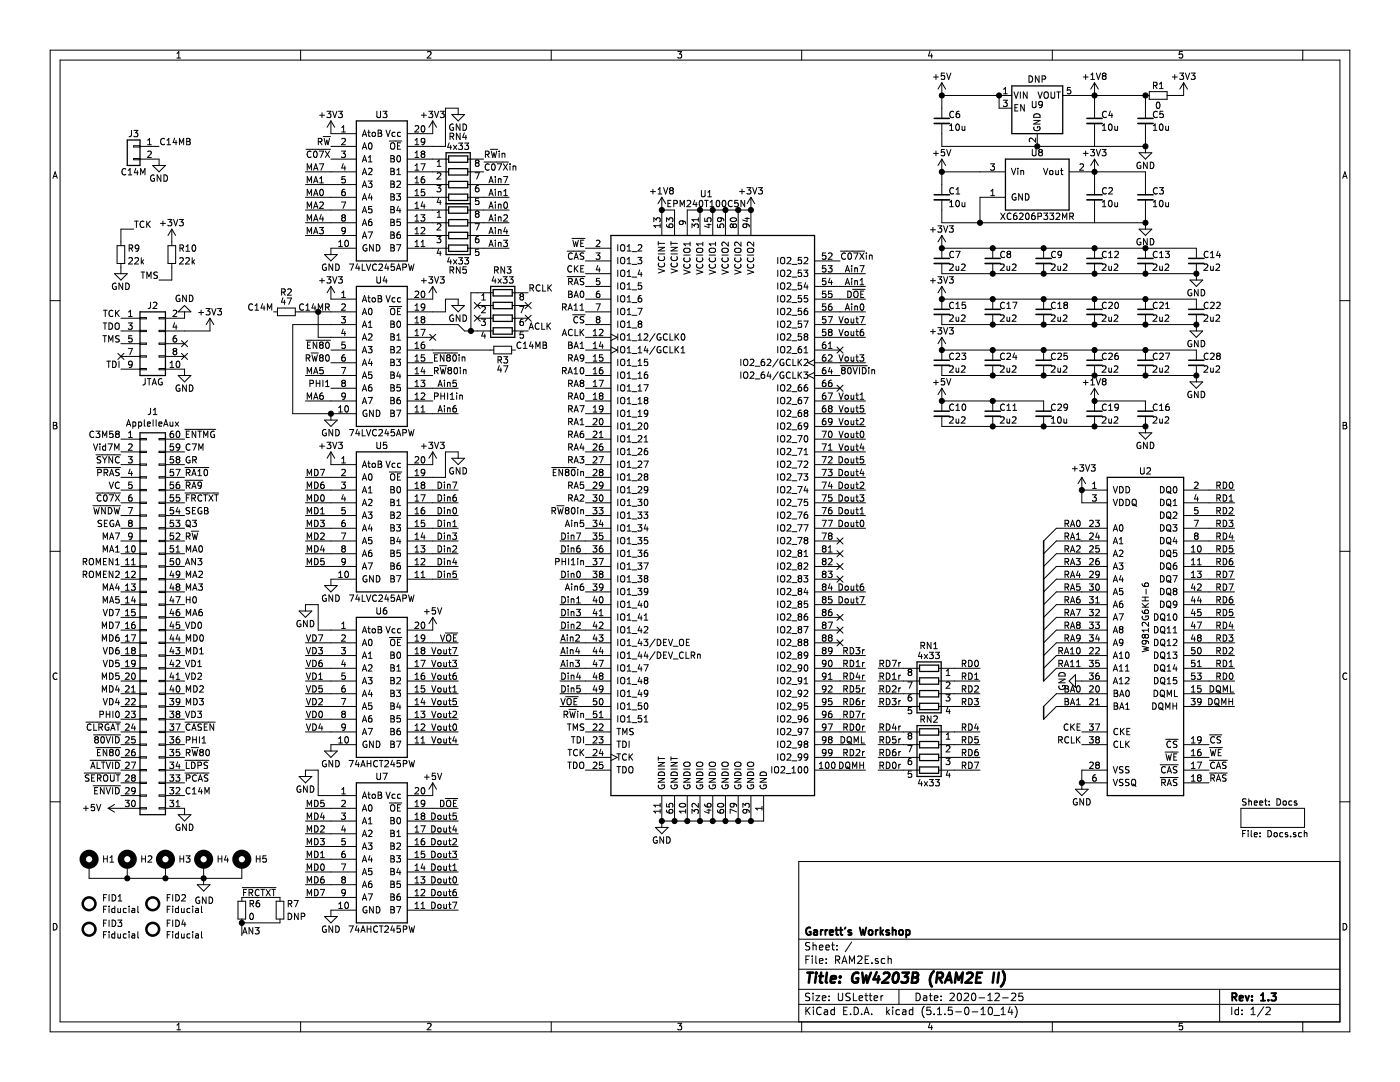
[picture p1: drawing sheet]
<svg xmlns="http://www.w3.org/2000/svg" width="279mm" height="216mm" viewBox="0 0 279 216" stroke-linecap="round" stroke-linejoin="round" font-family="sans-serif">
<path d="M0 0h279.4v215.9h-279.4z" fill-rule="evenodd" fill="#fff" stroke="#fff" stroke-width=".2"/>
<g fill="none" stroke="#000" stroke-width=".2">
<path d="M10 10h259.4v195.9h-259.4zM12 12h255.4v191.9h-255.4zM35.3 11.6h.7M35.3 10.6l.4-.3v1.3M60 10v2M85.3 10.4l.5-.1 .2 .3-.8 1h.8M110 10v2M135.3 10.3h.7l-.4 .5 .4 .1v.6l-.2 .1-.5-.1M160 10v2M185.6 10.2l-.3 1h.8M185.9 10.7v.9M186.3 15.4h1"/>
<path d="M186.8 14.9v.9M188 19h13.9M188 16.5l-.8 1.3M188 16.5v7.1M188 16.5l.7 1.3M188.5 14.6h-.6l-.1 .6 .2-.1h.4l.1 .6-.2 .1-.5-.1M188.9 14.6l.4 1.2 .5-1.2M199.4 19v2.6h2.5M200.2 20h.8l-.4 .5 .3 .1 .1 .4-.2 .3-.6-.2M200.3 18.7h.7M200.3 17.8l.4-.4v1.3M202.4 18.3l.4 1.3 .4-1.3"/>
<path d="M203.6 18.3v1.3M205 18.3v1.3l-.8-1.3v1.3M205.4 15.1a.64 .64 0 0 1 .7 .7 .64 .64 0 0 1-.7 .6zM207.2 18.3l.4 1.3 .4-1.3M207.4 15.1v1.3l-.8-1.3v1.3M208 15.8l.6-.1v-.4l-.6-.2v1.3M208.4 18.5l.3-.2a.47 .47 0 0 1 .5 .5l-.1 .6-.4 .2-.3-.4zM209.8 18.3v1.1l.2 .2h.4l.1-.2v-1.1M210 10v2M210.9 18.3h.7M211.3 18.3v1.3M212.1 19h17.3"/>
<path d="M213.6 17.4h-.5l-.1 .7 .5-.2 .2 .3v.3l-.2 .2-.5-.1M216.2 15.4h1M216.7 14.9v.9M217.7 15.8h.7M217.7 14.9l.4-.3v1.2M218.4 16.5v7.1M218.4 16.5l-.7 1.3M218.4 16.5l.8 1.3M218.8 14.6l.4 1.2 .4-1.2M220.2 15.1l-.2-.2 .2-.3 .5 .1v.3l-.2 .1M220.2 15.1l-.2 .3v.2l.2 .2h.4l.1-.2v-.4l-.2-.1M220.2 15.1h.3"/>
<path d="M228.6 19v4.6M229.4 18.3h3.5v1.5h-3.5zM230.2 17.1l.7-.1v-.5l-.7-.1v1.3M230.5 17.1l.4 .6M231.4 17.7h.7M231.4 16.8l.4-.4v1.3M234 15.4h.9M234.4 14.9v.9M235.4 14.6h.8l-.4 .5 .3 .1 .1 .4-.2 .2-.6-.1M236 10.3h-.6l-.1 .6 .2-.1h.4l.1 .7-.2 .1-.5-.1M236.2 16.5l-.7 1.3M236.2 16.5v2.5h-3.3"/>
<path d="M236.2 16.5l.8 1.3M236.6 14.6l.4 1.2 .4-1.2M237.7 14.6h.8l-.4 .5 .4 .1v.5l-.2 .1-.6-.1M260 10v2M10.6 35.6l.4-1.3 .4 1.3M10.7 35.2h.6M25.1 33.8a.58 .58 0 0 0-.8 .4 .58 .58 0 0 0 .7 .6h.1M25.6 34.9h.7M25.6 34l.4-.4v1.3M26.2 26v.9l-.1 .3-.3 .1M26.7 29.1h1.2v.2h-1.2zM26.7 31.6h1.2v.3h-1.2z"/>
<path d="M26.7 26h.8l-.4 .5 .3 .1 .1 .5-.2 .2-.6-.1M27.1 33.6l-.3 .9h.8M27.4 34.1v.8M27.9 31.7h3.8v1.3M27.9 29.2h3.8M28.1 34.9v-1.3l.4 .9 .4-.9v1.3M29.5 28.9h.7M29.5 28l.3-.4v1.3M29.5 30.3l.4-.2 .3 .4-.8 .9h.8M30.5 33h2.5l-1.3 1.3zM30.8 35a.59 .59 0 0 0-.8 .5 .59 .59 0 0 0 .8 .6v-.5h-.2M32.1 34.9v1.3l-.7-1.3v1.3"/>
<path d="M32.7 34.9a.64 .64 0 0 1 .7 .6 .64 .64 0 0 1-.7 .7zM32.8 27.7a.56 .56 0 0 0-.8 .5 .56 .56 0 0 0 .8 .6M33.3 28.9h.8M33.3 28l.4-.4v1.3M34.8 27.6l-.3 .8h.8M35.1 28v.9M35.8 28.9v-1.3l.4 .9 .5-.9v1.3M37.3 27.6l.6 .1v.4l-.2 .1 .3 .2-.1 .4-.6 .1zM37.3 28.2h.4M61 34.3h10.1M61 36.8h10.1M61 39.4h10.1"/>
<path d="M61.1 29.8h4.9M61.3 34v-1.3l.4 .9 .5-.9v1.3M61.3 36.5v-1.3l.4 .9 .5-.9v1.3M61.3 39v-1.2l.4 .9 .5-.9v1.2M62.1 30.3a.56 .56 0 0 0-.8 .5 .56 .56 0 0 0 .8 .5M62.6 39l.4-1.2 .4 1.2M62.6 34l.4-1.3 .4 1.3M62.6 36.5l.4-1.3 .4 1.3M62.7 30.3l.2-.2a.67 .67 0 0 1 .4 .7 .67 .67 0 0 1-.4 .6l-.3-.5zM62.7 33.6h.6M62.7 38.7h.6M62.7 36.1h.6"/>
<path d="M63.5 28.3l.6-.1 .2-.2-.1-.3-.7-.1v1.3M63.7 30.1h.9l-.6 1.3M63.8 32.7h.8l-.5 1.3M63.8 23h1M63.8 36.5h.7M63.8 35.6l.4-.4v1.3M63.8 28.3l.5 .6M63.9 37.9l.2-.1a.67 .67 0 0 1 .5 .6 .67 .67 0 0 1-.5 .6l-.3-.4zM64.3 22.5v1M64.5 27.3h1.5M64.7 27.6l.3 1.3 .2-.9 .3 .9 .3-1.3M64.9 30.1l.9 1.3"/>
<path d="M65.3 22.2h.7l-.4 .5 .4 .1v.4l-.2 .3-.5-.2M65.8 30.1l-.9 1.3M66 24.1l.8 1.3M66 29.2h5.1M66 31.7h5.1M66 24.1v2.6h5.1M66 24.1l-.7 1.3M66.4 22.2l.4 1.3 .4-1.3M67.5 22.2h.8l-.4 .5 .4 .1v.5l-.2 .2-.6-.2M68.1 30.1h.8l-.4 .5 .4 .2v.4l-.2 .2-.6-.1M68.2 27.7l.5-.1 .2 .4-.8 .9h.8M68.2 25.4l.4-.3v1.2"/>
<path d="M68.2 26.3h.7M68.5 32.6l-.3 .9h.8M68.8 37.8h-.2a.79 .79 0 0 0-.1 1.2h.3l.1-.5-.2-.2h-.2l-.3 .2M68.8 33.1v.9M68.9 35.2h-.6l-.1 .6 .5-.1 .2 .3v.3l-.2 .2-.5-.1M72.3 27.2l.4-1.2 .5 1.2M72.3 29.8l.4-1.3 .5 1.3M72.3 32.3l.4-1.3 .5 1.3M72.3 34.8l.4-1.2 .5 1.2M72.3 37.4l.4-1.3 .5 1.3M72.3 39.9l.4-1.2 .5 1.2M72.4 34.5h.7"/>
<path d="M72.4 37h.7M72.4 39.6h.7M72.4 32h.7M72.4 26.9h.7M72.4 29.4h.7M73.4 26.4h.5M73.5 36.1h.7l-.4 .5 .4 .1-.1 .6-.4 .1-.2-.1M73.5 33.7l.5-.1 .2 .3-.7 .9h.7M73.5 31.4l.4-.4v1.3M73.5 32.3h.7M73.6 26v1.1l.3 .1M73.7 28.6l.1-.1a.69 .69 0 0 1 .5 .6 .69 .69 0 0 1-.5 .7l-.3-.5z"/>
<path d="M73.8 38.6l-.3 .9h.8M74.1 39.1v.8M74.4 26.4h.3l.2 .2-.1 .6h-.3l-.3-.2zM75.2 22.2v1l.3 .3 .3-.1 .1-.2v-1M75.5 26.6h.4M75.5 26l.6 .1v.2l-.2 .3 .3 .2-.1 .4h-.6zM76.4 22.2h.8l-.4 .5 .4 .1v.5l-.2 .2-.6-.2M77 26l.4 1.2 .5-1.2M77.7 28.1h2.5M78 31.6h.4M78 38.7l.6 .1v.3l-.2 .2 .3 .2-.1 .4h-.6zM78 33.6l.6 .1v.4l-.2 .1 .3 .2-.1 .4h-.6z"/>
<path d="M78 39.3h.4M78 31l.6 .2v.3l-.2 .1 .3 .3-.1 .4h-.6zM78 36.1l.6 .1v.4l-.2 .1 .3 .3-.1 .3-.6 .1zM78 28.7l.2-.2a.45 .45 0 0 1 .6 .4l-.2 .8h-.5a.92 .92 0 0 1-.1-1zM78 36.7h.4M78 34.2h.4M78.8 26.4h-.3l-.3 .2 .2 .6h.4M79.1 38.7h.8l-.4 .4 .4 .2v.5l-.2 .1-.6-.1M79.2 34.8h.7M79.2 36.2l.5-.1 .2 .4-.8 .9h.8M79.2 33.9l.4-.3v1.2M79.3 29.1h.5"/>
<path d="M79.3 31.2l.2-.2a.67 .67 0 0 1 .5 .7 .67 .67 0 0 1-.5 .6l-.3-.5zM79.9 26.4h-.3l-.3 .2 .2 .6h.4M79.9 28.5h-.6v1.3h.6M81.3 31.7h8.2M81.3 34.3h8.2M81.3 36.8h8.2M81.3 39.4h8.2M82.8 28.9h.8M82.8 31.4h.8M82.8 39h.8M82.8 34h.8M82.8 25.2l.5-.1 .3 .3-.8 .9h.8"/>
<path d="M82.8 28l.4-.4v1.3M82.8 30.5l.4-.4v1.3M82.8 33l.4-.3v1.3M82.8 35.6l.4-.4v1.3M82.8 38.1l.4-.3v1.2M82.8 36.5h.8M84 32.7h.8l-.5 1.3M84.1 23h1M84.2 25.2l.2-.1a.67 .67 0 0 1 .4 .6 .67 .67 0 0 1-.4 .6l-.4-.4zM84.3 30.7l-.3-.2 .3-.4h.2l.3 .3-.3 .3M84.3 30.7l-.3 .2 .1 .4 .2 .1h.4l.1-.2v-.3l-.3-.2M84.3 30.7h.2"/>
<path d="M84.6 22.5v1M84.7 35.2l-.5 .2-.2 .4 .1 .6h.6l.1-.1-.1-.5-.4-.1-.3 .3M84.7 37.8h-.6l-.1 .6 .5-.1 .3 .2v.3l-.3 .2-.5-.1M84.8 28.2l-.3 .2-.3-.1-.2-.1 .2-.5 .3-.1 .2 .1a.84 .84 0 0 1-.3 1.2h-.2M85.6 22.2h.8l-.5 .5 .4 .1 .1 .4-.3 .3-.5-.2M86.4 24.1v2.6h-5.1M86.4 24.1l-.8 1.3M86.4 24.1l.7 1.3M86.7 22.2l.4 1.3 .5-1.3M87.2 37h.8l-.4 .5 .3 .1 .1 .4-.3 .3-.5-.1M87.2 34.6l.5-.1 .3 .3-.8 .9h.8M87.2 33.2h.8"/>
<path d="M87.2 32.3l.4-.4v1.3M87.6 39.5l-.4 .9h.8M87.9 40v.8M87.9 22.2h.7l-.4 .5 .4 .1v.5l-.2 .2-.5-.2M89.6 28.5l-.3 .9h.8M89.8 27.2l.7-.1v-.4l-.7-.1v1.2M89.9 29v.8M90.1 27.2l.5 .6M90.2 22.9h2.5l-1.3 1.2zM90.4 24.8a.59 .59 0 0 0-.7 .6 .59 .59 0 0 0 .7 .6l.1-.5h-.2M90.5 29l.7 .8M91.2 29l-.7 .8"/>
<path d="M91.4 22.9v-1.3h-2.5v7.6h-7.6M91.5 28.5h.8l-.4 .5 .4 .2v.5l-.2 .1-.6-.1M91.8 24.7v1.3l-.7-1.3v1.3M91.8 26.6v1.2l-.7-1.2v1.2M92.4 24.7a.64 .64 0 0 1 .7 .7 .64 .64 0 0 1-.7 .6zM92.7 26.5l-.3 .9h.7M92.7 28.5h.8l-.4 .5 .3 .2 .1 .4-.2 .2-.6-.1M93 27v.8M93.3 31.7h3.2M93.3 34.3h3.2M93.3 36.8h8.3M93.3 39.4h8.3"/>
<path d="M94.8 34.5h.9l-.6 1.2M95.1 32.5l-.2 .2v.3l.2 .2 .4-.1 .1-.1v-.3l-.2-.2M95.1 32.5l-.2-.3 .2-.3h.3l.2 .3-.2 .3M95.1 32.5h.3M95.5 37h-.3a.79 .79 0 0 0-.1 1.3l.4-.1 .1-.5-.2-.2h-.3l-.2 .2M95.5 39.5h-.6v.7l.5-.2 .2 .3v.3l-.2 .2-.5-.1M96.6 32.3h4.9M96.9 30.8l.7-.1v-.4l-.7-.2v1.3M97.2 30.8l.4 .6M97.6 39l.4-1.2 .4 1.2M97.6 36.5l.4-1.3 .4 1.3M97.6 32.8a.56 .56 0 0 0-.8 .5 .56 .56 0 0 0 .8 .5"/>
<path d="M97.7 38.7h.6M97.7 36.1h.6M97.9 29.8h1.4M98 30.1l.3 1.3 .3-.9 .2 .9 .3-1.3M98.2 32.8l.2-.1a.67 .67 0 0 1 .4 .6 .67 .67 0 0 1-.4 .7l-.3-.5zM98.9 37.8v.1M98.9 35.2v.2M98.9 35.7v.8M98.9 38.2v.8M99.2 32.7h.9l-.6 1.3M99.5 38.3h.4l.1 .7M99.5 35.8l.4-.1 .1 .8"/>
<path d="M99.5 35.7v.8M99.5 38.2v.8M99.6 30.1v.2M99.6 30.6v.8M100.2 30.7l.5-.1 .1 .8M100.2 30.6v.8M100.5 32.7l.8 1.3M100.5 35.2h.8l-.5 1.3M100.5 39h.8M100.5 38.1l.4-.3v1.2M101.3 32.7l-.8 1.3M101.8 32.7v.1"/>
<path d="M101.8 33.1v.9M102.4 33.2h.5v.8M102.4 33.1v.9M129.8 38.2h1M130.3 37.7v1M131.3 38.7h.8M131.3 37.8l.4-.4v1.3M132.1 39.4l-.8 1.2M132.1 39.4v7.6M132.1 39.4l.7 1.2M132.4 37.4l.4 1.3 .5-1.3M133.9 38l-.3 .2v.3l.3 .2h.3l.2-.2-.1-.4-.2-.1"/>
<path d="M133.9 38l-.3-.3 .3-.3 .4 .2v.3l-.2 .1M133.9 38h.2M133.9 40h-.6v1.2h.6M138.6 39.9l-.3 .9h.8M140 38v1l.2 .3 .4-.1 .1-.2v-1M140.6 40h.8M141 40v1.2M141.2 39.3h.8M141.2 38.4l.4-.4v1.3M147.3 40h-.6l-.1 .6 .5-.1 .2 .2v.3l-.2 .2-.5-.1M147.6 38.2h1M148.1 37.7v1"/>
<path d="M148.6 40v1.2l-.7-1.2v1.2M149.1 37.4h.8l-.5 .5 .4 .1 .1 .5-.3 .2-.5-.1M149.9 39.4l.7 1.2M149.9 39.4v7.6M149.9 39.4l-.8 1.2M150.2 37.4l.4 1.3 .5-1.3M151.4 37.4h.7l-.4 .5 .4 .1v.6l-.2 .1-.5-.1M186.3 30.6h1M186.8 30.1v1M188 24.6v4.6h40.6M188 34.3h12.7M188 39.9v4.5h40.6"/>
<path d="M188 31.7v7.2M188 31.7l-.8 1.3M188 31.7l.7 1.3M188.5 29.8h-.6l-.1 .6 .2-.1 .4 .1 .1 .6-.2 .1-.5-.1M188.9 29.8l.4 1.3 .5-1.3M189.5 26h.7M189.5 25.1l.4-.4v1.3M190.3 37.6a.56 .56 0 0 0-.8 .5 .56 .56 0 0 0 .8 .5M190.3 22.3a.56 .56 0 0 0-.8 .5 .56 .56 0 0 0 .8 .5M190.8 38.7h.7M190.8 37.8l.4-.4v1.3M190.9 24.9l.1-.2a.67 .67 0 0 1 .5 .7 .67 .67 0 0 1-.5 .6l-.3-.5z"/>
<path d="M191.4 22.2h-.2a.79 .79 0 0 0-.1 1.3l.3-.1 .1-.5-.2-.2h-.2l-.3 .2M192 25.2l.1 .8 .5-.1M192.6 25.2v.8M197.7 32.7h.8l-.5 .5 .4 .1 .1 .4-.3 .3-.5-.2M197.7 39h.8M197.7 38.1l.4-.3v1.2M200.7 39.4h-5.1v5M201.9 33.6l.4 1.2 .4-1.2M202.5 21.5h.5M202.7 38.7a.59 .59 0 0 0-.7 .6 .59 .59 0 0 0 .7 .6l.1-.5h-.3M203.1 33.6v.1M203.1 34v.8"/>
<path d="M203.1 20.9h-.6v1.2h.6M203.7 34v.8M203.7 34.1h.5l.1 .7M204 38.7v1.2l-.7-1.2v1.2M204.4 20.9v1.2l-.7-1.2v1.2M204.6 38.7a.64 .64 0 0 1 .8 .6 .64 .64 0 0 1-.8 .6zM206 20.2v1.1l.3 .2 .3-.1 .2-.1v-1.1M206 29.8v1.1l.3 .2 .3-.1 .2-.1v-1.1M206.3 24h1.3l-1.3 .8h1.3M206.4 25.3a.59 .59 0 0 0 .5 .8 .59 .59 0 0 0 .6-.8h-.5v.3M206.5 22.8a.67 .67 0 0 1 .7-.1 .67 .67 0 0 1 .4 .7h-1.3zM206.7 27.6v.7l-.9-.7-.4 .2 .1 .5"/>
<path d="M207 26.7v2.5M207.5 30.4l-.2-.3 .2-.3 .5 .1v.4l-.2 .1M207.5 30.4l-.2 .2v.3l.2 .2 .4-.1 .1-.1v-.4l-.2-.1M207.5 30.4h.3M208 20.8l-.2 .2h-.4l-.1-.2v-.3l.2-.3h.3l.2 .3a.88 .88 0 0 1-.2 .9l-.4 .1M208.3 33.6l.4 1.2 .4-1.2M209.5 34.1l.2-.1 .4 .1v.5l-.1 .2-.5-.1zM210.7 34v.8l.5-.1M211.2 34v.8M211.7 34h.4M211.8 33.6v1.1l.3 .1M213.4 34.3h15.2v4.6"/>
<path d="M215.5 32.8l.5-.1 .3 .3-.8 1h.8M216.2 30.6h1M216.7 30.1v1M217.7 29.8h.7l-.4 .5 .4 .1v.5l-.2 .2-.5-.1M218.4 24.6v4.6M218.4 31.7v7.2M218.4 39.9v4.5M218.4 31.7l-.7 1.3M218.4 31.7l.8 1.3M218.8 29.8l.4 1.3 .4-1.3M219.9 29.8h.8l-.4 .5 .4 .1v.6l-.2 .1-.6-.1M220 26h.7"/>
<path d="M220 25.1l.4-.4v1.3M220.8 37.6a.56 .56 0 0 0-.8 .5 .56 .56 0 0 0 .8 .5M220.8 22.3a.56 .56 0 0 0-.8 .5 .56 .56 0 0 0 .8 .5M221.3 37.6l.5-.2 .2 .4-.8 .9h.8M221.3 24.9l.2-.2a.67 .67 0 0 1 .5 .7 .67 .67 0 0 1-.5 .6l-.3-.5zM221.6 22.1l-.3 .9h.8M221.9 22.6v.9M222.5 25.2l.1 .8 .4-.1M223 25.2v.8M227.3 30.5h2.6l-1.3 1.2zM227.6 32.4a.59 .59 0 0 0-.7 .6 .59 .59 0 0 0 .7 .6l.1-.5h-.3M228.6 24.6v5.9"/>
<path d="M228.6 39.9v5.8M229 32.4v1.2l-.8-1.2v1.2M229.6 32.4a.64 .64 0 0 1 .7 .6 .64 .64 0 0 1-.7 .6zM230.2 26h.7M230.2 25.1l.3-.4v1.3M230.9 20.5l.2-.1a.67 .67 0 0 1 .4 .6 .67 .67 0 0 1-.4 .6l-.3-.4zM231 37.6a.56 .56 0 0 0-.8 .5 .56 .56 0 0 0 .8 .5M231 22.3a.56 .56 0 0 0-.8 .5 .56 .56 0 0 0 .8 .5M231.4 37.4h.8l-.5 .5 .4 .1 .1 .5-.3 .2-.5-.1M231.5 24.9l.2-.2a.67 .67 0 0 1 .4 .7 .67 .67 0 0 1-.4 .6l-.3-.5zM232.1 22.2h-.6l-.1 .6 .5-.1 .3 .2v.3l-.3 .3-.5-.2M232.6 25.2l.1 .8 .5-.1"/>
<path d="M233.2 25.2v.8M268 35.6l.4-1.3 .4 1.3M268.1 35.2h.6M10 60h2M22.9 54.6h2.5l-1.3 1.3zM23.1 56.6a.59 .59 0 0 0-.7 .5 .59 .59 0 0 0 .7 .6l.1-.5h-.2M23.4 49h1.5v3.6h-1.5zM24.1 52.6v2M24.5 56.5v1.3l-.8-1.3v1.3M25.1 56.5a.64 .64 0 0 1 .7 .6 .64 .64 0 0 1-.7 .7zM25.7 51.5l.5-.1 .2 .4-.7 .9h.7M25.8 49.5l.6-.1v-.4l-.6-.1v1.2"/>
<path d="M26.1 49.5l.4 .6M26.7 45.7h-2.6v3.3M26.8 44.1h.8M26.9 51.5l.5-.1 .2 .4-.8 .9h.8M27.2 44.1v1.3M27.7 49.4l-.2 .3-.4-.1-.1-.2 .1-.4 .4-.1 .2 .2-.2 .9-.4 .1M28.1 54.3h.8M28.2 51.4v1.3M28.3 52.2l.4 .5M28.5 54.3v1.2M28.7 51.8l-.5 .5M28.7 44.2a.56 .56 0 0 0-.8 .6 .56 .56 0 0 0 .8 .5"/>
<path d="M29.3 44.1v1.3M29.3 55.5v-1.2l.4 .9 .4-.9v1.2M29.5 44.7l.5 .7M30 44.1l-.7 .8M31.4 54.4l-.5-.1-.2 .2 .1 .3 .6 .3v.3l-.2 .1h-.5M32 44.6h1M32.5 44.1v1M33.5 43.8h.8l-.4 .5 .3 .1 .1 .4-.3 .3-.5-.2M33.5 49h1.6v3.6h-1.6zM34.3 45.7l-.8 1.3M34.3 45.7v3.3M34.3 52.6v3.3h-2.6"/>
<path d="M34.3 45.7l.8 1.3M34.6 43.8l.5 1.3 .4-1.3M35.8 43.8h.8l-.5 .5 .4 .1v.5l-.2 .2-.5-.2M35.8 59a.59 .59 0 0 0-.7 .6 .59 .59 0 0 0 .7 .5l.1-.5h-.2M35.9 51.5l.4-.1 .3 .4-.8 .9h.8M35.9 49.5h.6l.1-.5-.7-.1v1.2M36.2 49.5l.4 .6M37.1 51.5l.5-.1 .2 .4-.8 .9h.8M37.1 49.2l.4-.3v1.2M37.1 50.1h.7M37.2 58.9v1.3l-.8-1.3v1.3M37.8 58.9a.64 .64 0 0 1 .7 .6 .64 .64 0 0 1-.7 .7z"/>
<path d="M38.4 51.4v1.3M38.5 49l.1-.1a.67 .67 0 0 1 .5 .6 .67 .67 0 0 1-.5 .6l-.3-.4zM38.5 52.2l.3 .5M38.8 51.8l-.4 .5M56.2 58.3l.7-.1v-.4l-.7-.2v1.3M56.5 59.4l-.3 .9h.7M56.5 58.3l.4 .6M56.8 59.9v.8M57.3 59.5h.9l-.6 1.2M57.4 57.8l.5-.2 .2 .4-.7 .9h.7M61 41.9h10.1M61 44.4h10.1"/>
<path d="M61 47h10.1M61.3 41.6v-1.3l.4 .9 .5-.9v1.3M61.3 44.1v-1.3l.4 1 .5-1v1.3M61.3 46.7v-1.3l.4 .9 .5-.9v1.3M62.6 41.6l.4-1.3 .4 1.3M62.6 46.7l.4-1.3 .4 1.3M62.6 44.1l.4-1.3 .4 1.3M62.7 46.3h.6M62.7 43.8h.6M62.7 41.2h.6M63.8 45.4h.7l-.4 .5 .4 .1v.4l-.2 .3-.5-.2M63.8 56h1"/>
<path d="M63.8 40.4l.5-.1 .2 .4-.7 .9h.7M64.1 42.8l-.3 .9h.8M64.3 55.5v1M64.4 43.3v.8M64.8 50.8h2.5l-1.3 1.3zM65 52.8a.59 .59 0 0 0-.7 .5 .59 .59 0 0 0 .7 .6l.1-.5h-.2M65.3 55.2h.7l-.4 .5 .4 .1v.5l-.2 .2-.5-.1M66 57.1v2.6h5.1M66 57.1l-.7 1.3M66 57.1l.8 1.3M66.4 55.2l.4 1.3 .4-1.3M66.4 52.7v1.2l-.7-1.2v1.2"/>
<path d="M67 52.7a.64 .64 0 0 1 .7 .6 .64 .64 0 0 1-.7 .6zM67.5 55.2h.8l-.4 .5 .4 .1v.6l-.2 .1-.6-.1M67.6 49.2h.7M67.6 48.3l.4-.4v1.3M68.1 40.3h.9l-.5 1.3M68.2 59.4h.7M68.2 58.4l.4-.3v1.3M68.5 43.4l-.3-.2 .3-.4h.2l.2 .3-.2 .3M68.5 43.4l-.3 .2v.3l.3 .2h.3l.1-.2v-.3l-.2-.2M68.5 43.4h.2M68.9 45.9l-.2 .3-.4-.1-.1-.2 .1-.4 .4-.1 .2 .2-.1 .9-.5 .2M69 48l.1-.1a.67 .67 0 0 1 .5 .7 .67 .67 0 0 1-.5 .6 .83 .83 0 0 1-.1-1.2z"/>
<path d="M69.7 52.7h.9l-.5 1.2M71.1 49.5h-5.1v1.3M71.3 52.6l-.3 .9h.8M71.6 53.1v.8M72.3 52.7v1.2h.6M72.3 42.5l.4-1.3 .5 1.3M72.3 45l.4-1.3 .5 1.3M72.3 47.5l.4-1.2 .5 1.2M72.4 42.1h.7M72.4 44.7h.7M72.4 59.9h.7M72.4 47.2h.7"/>
<path d="M73.1 52.7l.5 1.2 .4-1.2M73.2 48.9a.59 .59 0 0 0-.8 .6 .59 .59 0 0 0 .8 .5v-.4h-.2M73.4 59.4h.5M73.5 46.3h.8l-.5 1.2M73.6 59v1.1l.3 .1M74.1 43.7l-.3 .1a.87 .87 0 0 0 0 1.2l.4-.1v-.6l-.4-.1-.3 .3M74.2 41.2h-.6l-.1 .6 .2-.1 .4 .1 .1 .5-.2 .2-.5-.2M74.4 59.5l.3-.1 .2 .2-.1 .6h-.3l-.3-.2zM74.5 48.8v1.3l-.7-1.3v1.3M75.1 48.8a.64 .64 0 0 1 .7 .7 .64 .64 0 0 1-.7 .6zM75.1 52.8a.58 .58 0 0 0-.8 .5 .58 .58 0 0 0 .8 .6v-.1M75.2 55.2v1.1l.3 .2 .3-.1 .1-.1v-1.1"/>
<path d="M75.5 59l.6 .1v.2l-.2 .3 .3 .2-.1 .4h-.6zM75.5 59.6h.4M75.6 52.8l.5-.1 .2 .3-.7 .9h.7M76.8 55.2l-.3 .9h.8M77 59l.4 1.2 .5-1.2M77.1 55.7v.8M77.1 52.6l-.3 .9h.8M77.4 53.1v.8M78 48.8l.6 .1v.4l-.2 .1 .3 .3-.1 .3-.6 .1zM78 46.3l.6 .1v.4l-.2 .1 .3 .2-.1 .4h-.6zM78 41.2l.6 .1v.4l-.2 .1 .3 .2-.1 .4-.6 .1zM78 43.7l.6 .2v.3l-.2 .1 .3 .3-.1 .4h-.6z"/>
<path d="M78 49.4h.4M78 46.9h.4M78 44.3h.4M78 41.8h.4M78.7 52.7h-.6l-.1 .6 .5-.1 .3 .2v.3l-.3 .2-.5-.1M78.8 59.5l-.3-.1-.3 .2 .2 .6h.4M79.1 53.9l.5-1.2 .4 1.2M79.1 48.8h.9l-.5 1.3M79.2 53.6h.7M79.5 41.1l-.3 .9h.8M79.8 46.3h-.2a.79 .79 0 0 0-.1 1.2l.4-.1v-.5l-.4-.1-.3 .2M79.8 41.6v.9"/>
<path d="M79.9 43.7h-.6l-.1 .6 .2-.1 .5 .1v.6l-.2 .1-.5-.1M79.9 59.5l-.3-.1-.3 .2 .2 .6h.4M80.4 53.3h.6l.1-.2v-.3l-.7-.1v1.2M81.3 41.9h8.2M81.3 44.4h8.2M81.3 47h8.2M81.3 49.5h8.2M81.5 52.7l.3 1.2 .3-.9 .2 .9 .3-1.2M82.8 49.2h.8M82.8 58.2l.5-.1 .3 .3-.8 1h.8M82.8 40.7l.4-.4v1.3M82.8 43.2l.4-.4v1.3"/>
<path d="M82.8 45.7l.4-.3v1.3M82.8 48.3l.4-.4v1.3M82.8 46.7h.8M82.8 44.1h.8M82.8 41.6h.8M84 42.8h.8l-.4 .5 .3 .2 .1 .4-.3 .2-.5-.1M84 49.2h.8M84 45.5l.5-.1 .3 .3-.8 1h.8M84 48.3l.4-.4v1.3M84.1 56h1M84.2 58.2l.2-.1a.67 .67 0 0 1 .4 .6 .67 .67 0 0 1-.4 .7l-.4-.5zM84.4 40.3l-.4 .8h.8"/>
<path d="M84.6 55.5v1M84.7 40.7v.9M85.6 55.2h.8l-.5 .5 .4 .1 .1 .5-.3 .2-.5-.1M86.4 57.1l.7 1.3M86.4 57.1v2.6h-5.1M86.4 57.1l-.8 1.3M86.7 55.2l.4 1.3 .5-1.3M87.2 47.2h.8l-.4 .5 .3 .1 .1 .4-.3 .2-.5-.1M87.2 42.4l.4-.3v1.3M87.2 44.8l.5-.2 .3 .4-.8 .9h.8M87.2 43.4h.8M87.6 49.7l-.4 .8h.8"/>
<path d="M87.9 50.1v.9M87.9 55.2h.7l-.4 .5 .4 .1v.6l-.2 .1-.5-.1M89.6 51.4l-.3 .8h.8M89.8 53.9l.7-.1v-.4l-.7-.2v1.3M89.9 51.8v.9M90.1 53.9l.5 .6M90.5 51.8l.7 .9M91.2 51.8l-.7 .9M91.5 51.4h.8l-.4 .5 .4 .1v.6l-.2 .1-.6-.1M91.8 53.2v1.3l-.7-1.3v1.3M92.7 51.4h.8l-.4 .5 .3 .1 .1 .5-.2 .2-.6-.1M93 53.2h-.6v.6l.2-.1 .4 .1v.6l-.2 .1-.4-.1"/>
<path d="M93.3 41.9h8.3M93.3 44.4h8.3M93.3 47h8.3M93.3 49.5h8.3M94.8 44.6h.9l-.6 1.3M95.1 42.6l-.2-.2 .2-.3h.3l.2 .2-.2 .3M95.1 42.6l-.2 .3v.2l.2 .3 .4-.1 .1-.2v-.2l-.2-.3M95.1 42.6h.3M95.5 47.2h-.3a.79 .79 0 0 0-.1 1.2h.4l.1-.5-.2-.2h-.3l-.2 .2M95.5 49.7h-.6v.6l.5-.1 .2 .2v.3l-.2 .3-.5-.1M96.1 59.9h.8M96.1 59l.4-.4v1.3"/>
<path d="M97.6 41.6l.4-1.3 .4 1.3M97.6 46.7l.4-1.3 .4 1.3M97.6 49.2l.4-1.3 .4 1.3M97.6 44.1l.4-1.3 .4 1.3M97.7 48.8h.6M97.7 46.3h.6M97.7 43.8h.6M97.7 41.2h.6M98.4 58.4h-4.4v7.6M98.5 55.2l-.3 .9h.8M98.7 53.9l.7-.1v-.4l-.7-.2v1.3M98.8 55.7v.8"/>
<path d="M98.9 40.3v.1M98.9 42.8v.2M98.9 40.7v.9M98.9 43.3v.8M98.9 45.4v.1M98.9 45.8v.9M98.9 47.9v.2M98.9 48.4v.8M99 53.9l.4 .6M99.4 55.7l.7 .8M99.5 43.4l.4-.1 .1 .8M99.5 48.5l.4-.1 .1 .8"/>
<path d="M99.5 40.9l.4-.1 .1 .8M99.5 45.9h.4l.1 .8M99.5 40.7v.9M99.5 43.3v.8M99.5 45.8v.9M99.5 48.4v.8M100.1 55.7l-.7 .8M100.4 55.2h.8l-.4 .5 .3 .1v.6l-.1 .1-.6-.1M100.5 47.9h.8l-.5 .5 .4 .1v.6l-.2 .1-.5-.1M100.5 43l.5-.2 .3 .4-.8 .9h.8M100.7 40.4l.1-.1a.67 .67 0 0 1 .5 .6 .67 .67 0 0 1-.5 .7l-.3-.5zM100.7 53.2v1.3l-.7-1.3v1.3"/>
<path d="M100.8 45.3l-.3 .9h.8M101.1 45.8v.9M101.2 53.2h.8l-.5 .5 .4 .1v.6l-.2 .1-.5-.1M101.6 55.2h.8l-.4 .5 .3 .1 .1 .5-.2 .2-.6-.1M102.2 58.4h3.2M104 59.2l-.2 .2v.2l.2 .3 .4-.1 .1-.2v-.2l-.3-.2M104 59.2l-.2-.3 .2-.3h.2l.3 .3-.3 .3M104 59.2h.2M105.8 57.5l.7-.1v-.5l-.7-.1v1.3M106.1 57.5l.4 .6M107.8 56.9a.56 .56 0 0 0-.8 .6 .56 .56 0 0 0 .8 .5M108.3 56.8v1.3h.6"/>
<path d="M109.3 56.8v1.3M109.5 57.4l.6 .7M110.1 56.8l-.8 .8M113.2 50.1h3.6M113.2 55.2h3.6M113.5 56.2h.6l.1-.2-.1-.3-.6-.2v1.3M113.5 58.1l.6 .1v.2l-.2 .3 .3 .2-.1 .4-.6 .1zM113.5 58.7h.4M113.8 56.2l.4 .6M114.1 53.1a.6 .6 0 0 0-.8 .4 .6 .6 0 0 0 .5 .8l.3-.1M114.1 47.6h2.7M114.2 50.6a.56 .56 0 0 0-.7 .1 .56 .56 0 0 0 0 .7l.3 .3 .4-.1"/>
<path d="M114.3 47.9l.3 1.3 .3-.9 .2 .9 .3-1.3M114.6 59.4l.4-1.3 .4 1.3M114.6 56.8l.4-1.3 .4 1.3M114.6 51.7l.4-1.2 .4 1.2M114.6 53v1.3M114.7 51.4h.6M114.7 56.5h.6M114.7 59h.6M114.8 53.6l.6 .7M115.4 53l-.8 .7M115.9 48.5h.4M115.9 58.2l.2-.1a.67 .67 0 0 1 .4 .6 .67 .67 0 0 1-.4 .7l-.3-.5z"/>
<path d="M115.9 53.6h.4M116.5 55.6l-.5-.1-.2 .3 .1 .3 .6 .2v.4l-.2 .1h-.5M116.5 47.9h-.6v1.3h.6M116.5 50.5h-.5l-.2 .2 .1 .3 .6 .3v.3l-.2 .1h-.5M116.5 53h-.6v1.3h.6M116.8 49.5h5.1M116.8 52.1h5.1M116.8 54.6h5.1M116.8 57.1h5.1M116.8 59.7h5.1M118.9 50.5h.8l-.4 .5 .4 .1v.4l-.2 .2-.6-.1M119 48.1l.5-.2 .2 .4-.8 .9h.8"/>
<path d="M119.3 53l-.3 .8h.8M119.6 58.1h-.2a.79 .79 0 0 0-.1 1.3l.3-.1 .1-.5-.2-.2h-.2l-.3 .2M119.6 53.4v.9M119.7 55.5h-.6l-.1 .7 .5-.2 .2 .3v.3l-.2 .2-.5-.1M123.3 48.8v1.3M123.3 51.4v1.2M123.3 53.9v1.3M123.3 56.4v1.3M123.3 59v1.2M123.9 56.6l.3-.2a.44 .44 0 0 1 .5 .5l-.1 .6-.4 .2-.3-.2zM123.9 54.1l.3-.2a.44 .44 0 0 1 .5 .4l-.1 .7-.4 .2-.3-.2zM123.9 49l.3-.2a.44 .44 0 0 1 .5 .5l-.1 .6-.4 .2-.3-.2z"/>
<path d="M123.9 51.5l.3-.1a.44 .44 0 0 1 .5 .4l-.1 .7-.4 .1-.3-.1zM123.9 59.2l.3-.2a.44 .44 0 0 1 .5 .4l-.1 .7-.4 .1-.3-.1zM125.2 49.2l.4-.4v1.3M125.2 51.7l.4-.3v1.2M125.2 54.3l.4-.4v1.3M125.2 56.8l.4-.4v1.3M125.2 59.3l.4-.3v1.2M125.2 50.1h.7M125.2 52.6h.7M125.2 55.2h.7M125.2 57.7h.7M126.1 50.2h1"/>
<path d="M126.1 52.8h1M126.1 55.3h1M126.1 57.8h1M127.3 51.4h.8l-.4 .4 .3 .2 .1 .4-.3 .2-.5-.1M127.4 48.9l.4-.1 .3 .4-.8 .9h.8M127.7 53.8l-.3 .9h.7M128 59l-.4 .1a.87 .87 0 0 0 0 1.1h.4l.1-.5-.3-.2h-.2l-.2 .2M128 54.3v.9M128 56.4h-.6v.6l.4-.1 .3 .3v.3l-.3 .2-.4-.1M130.5 44.2v-.7l.5 .4 .1-.4h.4l.2 .2-.1 .5M131.4 48.2v.7M131.4 53.6l1.2 .5-1.2 .4"/>
<path d="M131.4 50.7h1.2M131.4 49.4h1.2l-1.2 .7h1.2M131.4 48.6h1.2M131.5 51.2a.56 .56 0 0 0 .1 .8 .56 .56 0 0 0 .7-.1l.3-.3-.1-.4M131.5 52.5a.56 .56 0 0 0 .1 .7 .56 .56 0 0 0 .7 0l.3-.3-.1-.4M131.7 44.7v.7M131.7 45h-1.2l.3 .4M132.1 41.9h2.5v5.1M133 44.2v-.7l.5 .4 .1-.4h.5l.2 .2-.1 .5M133 44.8v.2a.79 .79 0 0 0 1.3 .2l-.1-.5h-.6l-.1 .5 .3 .2M133.3 40.6h.4M133.9 50.7h1.3"/>
<path d="M133.9 49.4h1.3l-1.3 .7h1.3M133.9 48.6h1.3M133.9 53.6l1.3 .5-1.3 .4M133.9 48.2v.7M134 52.5a.56 .56 0 0 0 .1 .7 .56 .56 0 0 0 .8 0l.3-.3-.1-.4M134 51.2a.56 .56 0 0 0 .1 .8 .56 .56 0 0 0 .8-.1l.3-.3-.1-.4M134.5 40.6l.6-.1v-.4l-.6-.1v1.2M135.7 41.2v-1.2l.4 .9 .5-.9v1.2M136.1 44.1l.2 .2v.4l-.2 .1-.4-.1-.1-.4 .2-.2 .9 .1 .1 .5M136.4 50.9h1.3M136.4 53.9l1.3 .4-1.3 .4M136.6 51.5a.56 .56 0 0 0 .5 .8 .56 .56 0 0 0 .5-.8"/>
<path d="M136.6 52.7a.56 .56 0 0 0 .5 .8 .56 .56 0 0 0 .5-.8M136.6 49.6h.9l.2 .2-.2 .5-.6 .1a.44 .44 0 0 1-.5-.6zM137.1 40.1l.5-.1 .2 .3-.7 .9h.7M137.7 48.7h-1.3l.4 .3M137.7 48.3v.7M138.1 45.5v-.8l.5 .4 .1-.4h.5l.2 .2-.2 .6M138.9 40.4v.8M139 53.9l1.3 .4-1.3 .4M139 50.9h1.3M139.1 51.5a.56 .56 0 0 0 .5 .8 .56 .56 0 0 0 .5-.8M139.1 52.7a.56 .56 0 0 0 .5 .8 .56 .56 0 0 0 .5-.8M139.2 49.6h.9l.2 .2-.2 .5-.7 .1a.44 .44 0 0 1-.4-.6z"/>
<path d="M139.4 43.5v.7M139.4 43.8h-1.3l.4 .4M139.6 40.1l.2-.1a.67 .67 0 0 1 .5 .6 .67 .67 0 0 1-.5 .6l-.3-.4zM139.7 41.9v5.1M140.3 48.3v.7M140.3 48.7h-1.3l.3 .3M140.6 43.5v.6l.6 .1-.1-.5 .3-.2h.3l.2 .2-.1 .5M141.1 44.8h.8M141.5 44.6v.8l-.9-.3M141.5 50.9h1.3M141.5 53.9l1.3 .4-1.3 .4M141.7 51.5a.56 .56 0 0 0 .5 .8 .56 .56 0 0 0 .5-.8"/>
<path d="M141.7 52.7a.56 .56 0 0 0 .5 .8 .56 .56 0 0 0 .5-.8M141.7 49.6h.9l.2 .2-.2 .5-.6 .1a.44 .44 0 0 1-.5-.6zM141.7 41.2h.7M141.7 40.3l.4-.3v1.2M142.2 41.9v5.1M142.8 48.7h-1.3l.4 .3M142.8 48.3v.7M143.1 40.1l.1-.1a.69 .69 0 0 1 .5 .6 .69 .69 0 0 1-.5 .6l-.3-.4zM143.2 44.7v.6l.6 .1-.1-.2 .1-.5h.5l.1 .2-.1 .5M143.7 43.5l.3 .2-.1 .4-.2 .1-.4-.1-.1-.4 .1-.2a.84 .84 0 0 1 1.1 .3v.3M144.1 50.9h1.2M144.1 53.9l1.2 .4-1.2 .4"/>
<path d="M144.2 51.5a.56 .56 0 0 0 .5 .8 .56 .56 0 0 0 .5-.8M144.2 52.7a.56 .56 0 0 0 .5 .8 .56 .56 0 0 0 .5-.8M144.2 49.6h1l.1 .2-.1 .5-.7 .1a.44 .44 0 0 1-.4-.6zM144.2 40.1l.2-.1a.67 .67 0 0 1 .5 .6 .67 .67 0 0 1-.5 .6l-.3-.4zM144.8 41.9v5.1M145.3 48.3v.8l-.9-.8-.3 .3 .1 .4M145.8 43.6a.61 .61 0 0 1 .8-.2 .61 .61 0 0 1 .3 .6 .76 .76 0 0 1-1.2-.2zM146.1 40.1a.56 .56 0 0 0-.8 .5 .56 .56 0 0 0 .8 .5M146.3 44.9l.2-.2h.4l.1 .2-.1 .4-.1 .1h-.3l-.2-.2M146.3 44.9l-.3-.2-.3 .2v.3l.3 .2 .3-.2M146.3 44.9v.3M146.6 50.9h1.3"/>
<path d="M146.6 53.9l1.3 .4-1.3 .4M146.7 51.5a.56 .56 0 0 0 .5 .8 .56 .56 0 0 0 .6-.8M146.7 52.7a.56 .56 0 0 0 .5 .8 .56 .56 0 0 0 .6-.8M146.8 49.6h.9l.2 .2-.2 .5-.7 .1a.44 .44 0 0 1-.4-.6zM147.3 41.9v5.1M147.9 48.3v.8l-.9-.8-.4 .3 .1 .4M148.7 43.6h.8M148.8 44.7l.2 .2v.4l-.2 .1h-.3l-.2-.2v-.3l.2-.2a.88 .88 0 0 1 1 .2v.4M149.1 43.4v.8l-.9-.3M149.1 50.9h1.3M149.1 53.9l1.3 .4-1.3 .4M149.3 51.5a.56 .56 0 0 0 .5 .8 .56 .56 0 0 0 .5-.8"/>
<path d="M149.3 52.7a.56 .56 0 0 0 .5 .8 .56 .56 0 0 0 .5-.8M149.3 49.6h.9l.2 .2-.2 .5-.6 .1a.44 .44 0 0 1-.5-.6zM149.9 41.9h-12.7v5.1M150.4 48.3v.8l-.9-.8-.4 .3 .2 .4M155.2 51.4v1.2M155.2 53.9v1.3M155.2 56.4v1.3M155.2 59v1.2M155.8 54.1l.3-.2a.44 .44 0 0 1 .5 .4v.7l-.5 .2-.3-.2zM155.8 51.5l.3-.1a.44 .44 0 0 1 .5 .4v.7l-.5 .1-.3-.1zM155.8 56.6l.3-.2a.44 .44 0 0 1 .5 .5v.6l-.5 .2-.3-.2zM155.8 59.2l.3-.2a.44 .44 0 0 1 .5 .4v.7l-.5 .1-.3-.1z"/>
<path d="M157.1 54l.5-.1 .2 .4-.8 .9h.8M157.1 51.5l.5-.1 .2 .3-.8 .9h.8M157.1 56.6l.5-.2 .2 .4-.8 .9h.8M157.1 59.1l.5-.1 .2 .3-.8 .9h.8M158.1 52.8h.9M158.1 55.3h.9M158.1 57.8h.9M159.9 51.4h-.6v.6l.2-.2 .4 .1v.6l-.1 .1-.5-.1M159.9 53.9h-.6v.6l.2-.1 .4 .1v.5l-.1 .2-.5-.2M159.9 56.4h-.6v.6l.2-.1 .4 .1v.6l-.1 .1-.5-.1M159.9 59h-.6v.6l.2-.1h.4v.6l-.1 .1-.5-.1M160.4 53.9h.8l-.4 .5 .4 .1v.5l-.2 .2-.6-.2"/>
<path d="M160.5 51.5l.5-.1 .2 .3-.8 .9h.8M160.8 56.4l-.3 .9h.8M161.1 56.9v.8M161.2 59h-.6l-.1 .6 .2-.1 .5 .1v.5l-.2 .1-.5-.1M162.6 52.1h5M162.6 54.6h10.1M162.6 57.1h10.1M162.6 59.7h10.1M164.8 55.5h-.6l-.1 .7 .2-.2 .5 .2v.5l-.2 .1-.5-.1M164.8 50.5h-.6l-.1 .6 .2-.1 .5 .1v.5l-.2 .1-.5-.1M164.8 53h-.6l-.1 .6 .2-.1 .5 .1v.6l-.2 .1-.5-.1M164.8 58.1h-.6l-.1 .6 .2-.1 .5 .1v.5l-.2 .2-.5-.2"/>
<path d="M165.3 53h.8l-.5 .5 .4 .1 .1 .5-.3 .2-.5-.1M165.3 50.6l.5-.1 .3 .3-.8 .9h.8M165.6 55.5l-.3 .9h.8M165.9 56v.8M166 58.1h-.6l-.1 .6 .5-.1 .3 .2v.3l-.3 .3-.5-.2M167.7 50.1h4.9M168.7 54.3l.4-1.3 .4 1.3M168.7 56.8l.4-1.3 .4 1.3M168.7 50.6a.56 .56 0 0 0-.8 .5 .56 .56 0 0 0 .8 .5M168.8 56.5h.6M168.8 53.9h.6M169.2 58.1a.64 .64 0 0 1 .7 .6 .64 .64 0 0 1-.7 .7z"/>
<path d="M169.3 50.6l.2-.1a.67 .67 0 0 1 .5 .6 .67 .67 0 0 1-.5 .6l-.3-.4zM170 53v.1M170 55.5v.2M170 53.4v.9M170 56v.8M170.2 57.7h2.4M170.4 50.5h.8l-.5 1.2M170.5 58.3l.2-.2a.45 .45 0 0 1 .5 .4l-.1 .8h-.5a.92 .92 0 0 1-.1-1zM170.6 53.6l.5-.1v.8M170.6 56.1l.5-.1v.8M170.6 53.4v.9M170.6 56v.8"/>
<path d="M171.6 50.5l.8 1.2M171.6 53h.8l-.5 1.3M171.7 55.9l.3-.4v1.3M171.7 56.8h.7M171.8 58.7h.4M172.4 58.1h-.6v1.3h.6M172.4 50.5l-.8 1.2M172.9 50.5v.1M172.9 50.9v.8M173.5 51h.5l.1 .7M173.5 50.9v.8M185.7 56h1"/>
<path d="M185.7 45.8h1M186.2 45.4v.9M186.2 55.5v1M187.2 45.1h.8l-.5 .4 .4 .2 .1 .4-.3 .2-.5-.1M187.2 55.2h.8l-.5 .5 .4 .1 .1 .5-.3 .2-.5-.1M188 49.5h50.8v2.1M188 47v4.6M188 52.6v2h50.8M188 57.1v4.6M188 59.7h50.8v2M188 57.1l-.8 1.3M188 57.1l.7 1.3"/>
<path d="M188 47l-.8 1.3M188 47l.7 1.3M188.3 55.2l.4 1.3 .5-1.3M188.3 45.1l.4 1.2 .5-1.2M189.5 55.2h.7l-.4 .5 .4 .1v.6l-.2 .1-.5-.1M189.5 45.1h.7l-.4 .4 .4 .2v.5l-.2 .1-.5-.1M189.5 52.8l.5-.1 .2 .3-.7 .9h.7M189.5 40.3l.4-.3v1.2M189.5 41.2h.7M190.3 50.3a.56 .56 0 0 0-.8 .5 .56 .56 0 0 0 .8 .5M190.8 50.1h.8l-.5 1.3M190.8 53.1l.1 .8 .4-.1"/>
<path d="M190.9 40.1l.1-.1a.67 .67 0 0 1 .5 .6 .67 .67 0 0 1-.5 .6l-.3-.4zM191.3 53.1v.8M191.9 52.8l.5-.1 .2 .3-.8 .9h.8M192 40.4l.1 .8 .5-.1M192.6 40.4v.8M198.1 49.5v2.1M198.1 52.6v2M198.1 59.7v2M199.7 52.8l.5-.1 .2 .3-.8 .9h.8M199.7 42.5l.9 1.3M200.5 50.3a.56 .56 0 0 0-.8 .5 .56 .56 0 0 0 .8 .5M200.6 42.5l-.9 1.3"/>
<path d="M201 53.1v.8l.5-.1M201.2 50.7l-.2 .2v.3l.2 .2h.4l.1-.2v-.3l-.3-.2M201.2 50.7l-.2-.3 .2-.3h.2l.3 .3-.3 .3M201.2 50.7h.2M201.5 53.1v.8M201.8 42.6a.56 .56 0 0 0-.8 .1 .56 .56 0 0 0 0 .8l.4 .3 .4-.1M202.1 52.8l.4-.1 .3 .3-.8 .9h.8M202.8 42.5l-.3 .1a.87 .87 0 0 0 0 1.2l.4-.1v-.6l-.4-.1-.2 .3M203.5 42.6l.4-.1 .3 .4-.8 .9h.8M204.8 42.6l.2-.1a.69 .69 0 0 1 .4 .7 .69 .69 0 0 1-.4 .6l-.3-.5zM206.5 42.5h-.3a.79 .79 0 0 0-.1 1.3l.5-.1v-.6l-.5-.1-.2 .3M207.1 43.2l.7-.1v-.5l-.7-.1v1.3"/>
<path d="M208.3 49.5v2.1M208.3 52.6v2M208.3 59.7v2M208.3 42.5h.8l-.4 .5 .3 .1 .1 .5-.3 .2-.5-.1M209.5 42.5h.8l-.4 .5 .3 .1v.6l-.5 .1-.2-.1M209.9 52.8l.4-.1 .3 .3-.8 .9h.8M210.6 50.3a.56 .56 0 0 0-.8 .5 .56 .56 0 0 0 .8 .5M210.8 42.6l.5-.1 .2 .4-.8 .9h.8M211.1 53.1l.1 .8 .5-.1M211.7 53.1v.8M211.9 50.7l-.3 .2h-.3l-.2-.2 .1-.4 .4-.2 .3 .3-.2 .9-.4 .1M212 43.8v-1.3l.5 .9 .4-.9v1.3"/>
<path d="M212.2 52.8l.5-.1 .2 .3-.8 .9h.8M213.5 43.2l.7-.1v-.5l-.7-.1v1.3M213.8 43.2l.4 .6M218.4 49.5v2.1M218.4 52.6v2M218.4 59.7v2M220 52.8l.5-.1 .2 .3-.8 .9h.8M220 41.2h.7M220 40.3l.4-.3v1.2M220.8 50.3a.56 .56 0 0 0-.8 .5 .56 .56 0 0 0 .8 .5M221.3 51.4h.7M221.3 50.5l.3-.4v1.3"/>
<path d="M221.3 53.1v.8l.5-.1M221.3 40.1l.2-.1a.67 .67 0 0 1 .5 .6 .67 .67 0 0 1-.5 .6l-.3-.4zM221.8 53.1v.8M222.4 52.8l.5-.1 .2 .3-.8 .9h.8M222.5 50.3l.5-.2 .2 .4-.8 .9h.8M222.5 40.4l.1 .8 .4-.1M223 40.4v.8M227.3 45.7h2.6l-1.3 1.3zM227.6 47.7a.59 .59 0 0 0-.7 .5 .59 .59 0 0 0 .7 .6l.1-.5h-.3M228.6 49.5v2.1M228.6 52.6v2M228.6 59.7v2"/>
<path d="M229 47.6v1.3l-.8-1.3v1.3M229.6 47.6a.64 .64 0 0 1 .7 .6 .64 .64 0 0 1-.7 .7zM230.2 52.8l.5-.1 .2 .3-.8 .9h.8M230.2 41.2h.7M230.2 40.3l.3-.3v1.2M230.9 50.3a.56 .56 0 0 0-.8 .5 .56 .56 0 0 0 .8 .5M231.4 51.4h.8M231.4 50.5l.4-.4v1.3M231.4 53.1l.1 .8 .5-.1M231.5 40.1l.2-.1a.67 .67 0 0 1 .4 .6 .67 .67 0 0 1-.4 .6l-.3-.4zM232 53.1v.8M232.5 52.8l.5-.1 .2 .3-.7 .9h.7"/>
<path d="M232.6 50.1h.8l-.5 .5 .4 .1 .1 .5-.3 .2-.5-.1M232.6 40.4l.1 .8 .5-.1M233.2 40.4v.8M237.5 55.9h2.5l-1.2 1.2zM237.8 57.8a.59 .59 0 0 0-.7 .6 .59 .59 0 0 0 .7 .6v-.5h-.2M238.8 52.6v3.3M239.1 57.8v1.2l-.7-1.2v1.2M239.7 57.8a.64 .64 0 0 1 .7 .6 .64 .64 0 0 1-.7 .6zM240.3 52.8l.5-.1 .2 .3-.7 .9h.7M241.1 50.3a.56 .56 0 0 0-.8 .5 .56 .56 0 0 0 .8 .5M241.6 51.4h.7M241.6 50.5l.4-.4v1.3"/>
<path d="M241.6 53.1l.1 .8 .4-.1M242.1 53.1v.8M242.7 52.8l.5-.1 .2 .3-.8 .9h.8M243.1 50.1l-.3 .9h.8M243.4 50.6v.8M267.4 60h2M20.5 67h.8M20.6 64.4h.7M20.7 61.9h.7M20.9 67v1.2M21 64.4v1.3M21 61.9v1.3"/>
<path d="M21.3 72.1h.7M21.7 68.2v-1.2l.4 .9 .4-.9v1.2M21.7 72.1v1.2M21.7 64.4a.64 .64 0 0 1 .8 .7 .64 .64 0 0 1-.8 .6zM22.5 72.1a.64 .64 0 0 1 .7 .6 .64 .64 0 0 1-.7 .6zM22.5 62a.56 .56 0 0 0-.8 .5 .56 .56 0 0 0 .8 .5M23 64.6l.3-.2a.44 .44 0 0 1 .5 .5l-.1 .6-.4 .2-.3-.2zM23.1 61.9v1.3M23.3 62.5l.5 .7M23.5 70.5l1.2 1.2M23.7 72.1v1.2M23.8 67.1l-.5-.1-.2 .2 .1 .3 .5 .3v.3l-.2 .1h-.4"/>
<path d="M23.8 61.9l-.7 .7M24.1 63.5h3.8M24.1 66h3.8M24.1 73.7h3.8M24.1 68.6h3.8M24.1 71.1h3.8M24.7 70.5l-1.2 1.2M25.6 64.4h.8l-.4 .5 .3 .1 .1 .5-.3 .2-.5-.1M25.6 69.5h.8l-.5 1.3M25.7 63.2h.7M25.7 62.3l.3-.4v1.3M26.3 67h-.6v.6l.4-.1 .3 .2v.3l-.3 .2-.4-.1"/>
<path d="M26.4 72.6l-.3 .2h-.3l-.1-.2v-.4l.4-.1 .3 .2-.2 .9-.4 .1M27.9 63.4h1.3v.2h-1.3zM27.9 65.9h1.3v.3h-1.3zM27.9 68.5h1.3v.2h-1.3zM27.9 71h1.3v.2h-1.3zM27.9 73.5h1.3v.3h-1.3zM29 75.5l-.1 1.1-.4 .2M29.4 75.5h.7M29.8 75.5v1.3M30 60.3v.9l-.1 .3-.3 .1M30.4 76.8l.4-1.3 .4 1.3M30.5 76.5h.6"/>
<path d="M30.6 60.4l.5-.1 .2 .4-.8 .9h.8M31.7 63.4h1.3v.2h-1.3zM31.7 65.9h1.3v.3h-1.3zM31.7 68.5h1.3v.2h-1.3zM31.7 71h1.3v.2h-1.3zM31.7 73.5h1.3v.3h-1.3zM32.3 75.6a.59 .59 0 0 0-.7 .6 .59 .59 0 0 0 .7 .6l.1-.5h-.3M33 73.7h3.8v1.2M33 68.6h3.8M33 71.1h3.8M33.9 73.3h.8M33.9 72.4l.4-.3v1.2"/>
<path d="M34.5 62l.5-.1 .3 .4-.8 .9h.8M34.8 70.1l-.3 .2v.3l.3 .2 .4-.1 .1-.1v-.3l-.3-.2M34.8 70.1l-.3-.3 .3-.3h.2l.3 .3-.3 .3M34.8 70.1h.2M34.8 64.4l-.3 .9h.8M35.2 67h-.3a.79 .79 0 0 0-.1 1.2h.4l.1-.5-.3-.2h-.2l-.3 .2M35.2 64.9v.8M35.3 72.2l.2-.1a.67 .67 0 0 1 .4 .6 .67 .67 0 0 1-.4 .6l-.3-.5zM35.6 74.9h2.5l-1.3 1.3zM35.8 76.9a.59 .59 0 0 0-.7 .6 .59 .59 0 0 0 .7 .5l.1-.5h-.2M36.2 68l1.2 1.2M36.2 70.5l1.2 1.2"/>
<path d="M36.8 61l1.3 1.2h-2.5zM36.8 62.2v1.3h-3.8M37.2 76.8v1.3l-.8-1.3v1.3M37.4 70.5l-1.2 1.2M37.4 68l-1.2 1.2M37.8 76.8a.64 .64 0 0 1 .7 .6 .64 .64 0 0 1-.7 .7zM39.6 62.4h1M40.1 61.9v.9M41.1 61.6h.8l-.4 .5 .3 .1 .1 .4-.2 .2-.6-.1M41.9 63.5v2.5h-8.9M41.9 63.5l-.8 1.3M41.9 63.5l.8 1.3"/>
<path d="M42.3 61.6l.4 1.2 .4-1.2M43.4 61.6h.8l-.4 .5 .3 .1v.5l-.2 .1-.5-.1M50.4 60.8a.56 .56 0 0 0-.7 0 .56 .56 0 0 0 0 .8l.3 .3 .4-.1M50.9 61.9h.7M50.9 61l.4-.4v1.3M52.4 60.6l-.3 .9h.8M52.7 61.1v.8M53.4 61.9v-1.3l.4 .9 .4-.9v1.3M54.6 62.2h.8M55.4 61.5h3.5v1.5h-3.5zM58.9 62.2h12.2M60.6 60.8a.56 .56 0 0 0-.8 0 .56 .56 0 0 0 0 .8l.4 .3 .4-.1"/>
<path d="M61 74.9h10.1M61.1 61.9h.7M61.1 67.9h4.9M61.1 61l.3-.4v1.3M61.1 71.5l.6-.1 .1-.2v-.3l-.7-.1v1.3M61.3 74.6v-1.3l.4 .9 .5-.9v1.3M61.3 79.7v-1.3l.4 .9 .5-.9v1.3M61.4 68.9h.4M61.4 71.5l.4 .6M61.8 76.5l.7-.1v-.4l-.7-.1v1.2M62 68.2h-.6v1.3h.6M62.1 70.4h1.4"/>
<path d="M62.3 70.8l.3 1.3 .2-1 .2 1 .3-1.3M62.6 60.6l-.3 .9h.7M62.6 74.6l.4-1.3 .4 1.3M62.6 79.7l.4-1.3 .4 1.3M62.7 74.2h.6M62.7 79.3h.6M62.9 61.1v.8M63.1 75.9v1.2M63.1 76.5h.7M63.2 68.2v1.3l-.7-1.3v1.3M63.5 62.2v5.1h7.6M63.5 61.9v-1.3l.5 .9 .4-.9v1.3"/>
<path d="M63.8 75.9v1.2M64 68.8l-.2 .2v.3l.2 .2h.4l.1-.2-.1-.4-.1-.1M64 71.3l-.2 .3v.2l.2 .3 .4-.1 .1-.2-.1-.3-.1-.2M64 71.3l-.2-.2 .2-.3 .4 .1v.3l-.1 .1M64 68.8l-.2-.2 .2-.4 .4 .2v.3l-.1 .1M64 71.3h.3M64 68.8h.3M64.4 78.4l-.4 .1-.2 .5 .1 .6h.5l.1-.1-.1-.5-.3-.1-.3 .2M64.4 75.9v1.2M64.5 73.3h-.6l-.1 .6 .5-.1 .2 .3v.3l-.2 .2-.5-.1M65 76.2l.4-.3v1.2M65 77.1h.7"/>
<path d="M65 61.3l.7-.1v-.4l-.7-.2v1.3M65.1 68.4l.2-.2a.67 .67 0 0 1 .4 .7 .67 .67 0 0 1-.4 .6l-.3-.5zM65.1 70.9l.2-.1a.67 .67 0 0 1 .4 .6 .67 .67 0 0 1-.4 .7l-.3-.5zM65.3 61.3l.4 .6M66 69.8h5.1M66 72.4h5.1M66 77.5h5.1M68.1 73.3h.9l-.5 1.3M68.1 63.2h.8l-.4 .5 .4 .1v.4l-.2 .2-.6-.1M68.2 60.8l.5-.2 .2 .4-.8 .9h.8M68.5 76.4l-.3 .3v.2l.3 .2h.3l.1-.2v-.2l-.2-.3M68.5 76.4l-.3-.2 .3-.3h.2l.2 .2-.2 .3"/>
<path d="M68.5 76.4h.2M68.5 65.7l-.3 .8h.8M68.8 70.8h-.2a.79 .79 0 0 0-.1 1.3l.3-.1 .1-.5-.2-.2h-.2l-.3 .2M68.8 66.1v.9M68.9 68.2h-.6l-.1 .7 .5-.2 .2 .3v.3l-.2 .2-.5-.1M68.9 79l-.2 .2-.4-.1-.1-.1 .1-.5 .4-.1 .2 .3-.1 .9-.5 .1M71.1 64.8h-12.7v17.7h12.7M72.3 60.2l.4-1.2 .5 1.2M72.3 62.8l.4-1.3 .5 1.3M72.3 65.3l.4-1.2 .5 1.2M72.3 67.9l.4-1.3 .5 1.3M72.3 70.4l.4-1.3 .5 1.3"/>
<path d="M72.3 72.9l.4-1.2 .5 1.2M72.3 75.5l.4-1.3 .5 1.3M72.3 78l.4-1.2 .5 1.2M72.4 62.4h.7M72.4 65h.7M72.4 67.5h.7M72.4 70.1h.7M72.4 72.6h.7M72.4 75.1h.7M72.4 77.7h.7M73.5 69.1h.7l-.4 .5 .4 .1-.1 .7h-.4l-.2-.1M73.5 79.3h.8l-.5 1.3"/>
<path d="M73.5 66.7l.5-.1 .2 .4-.7 .9h.7M73.5 65.3h.7M73.5 64.4l.4-.3v1.2M73.7 61.6l.1-.1a.69 .69 0 0 1 .5 .7 .69 .69 0 0 1-.5 .6l-.3-.5zM73.8 71.6l-.3 .9h.8M74.1 76.8h-.3a.87 .87 0 0 0 0 1.2l.4-.1v-.5l-.4-.2-.3 .3M74.1 72.1v.8M74.2 74.2h-.6l-.1 .6 .2-.1 .4 .1 .1 .6-.2 .1-.5-.1M77.7 61.2h2.5M78 66.6l.6 .1v.4l-.2 .1 .3 .2-.1 .4-.6 .1zM78 69.1l.6 .2v.3l-.2 .1 .3 .3-.1 .4h-.6zM78 71.7l.6 .1v.4l-.2 .1 .3 .2-.1 .4h-.6z"/>
<path d="M78 74.2l.6 .1v.4l-.2 .1 .3 .3-.1 .3-.6 .1zM78 76.8l.6 .1v.3l-.2 .2 .3 .2-.1 .4h-.6zM78 79.3l.6 .1v.4l-.2 .1 .3 .2-.1 .4-.6 .1zM78 64.1l.6 .1v.3l-.2 .2 .3 .2-.1 .4h-.6zM78 61.7l.2-.2a.45 .45 0 0 1 .6 .5l-.2 .7h-.5a.92 .92 0 0 1-.1-1zM78 79.9h.4M78 77.4h.4M78 74.8h.4M78 72.3h.4M78 69.7h.4M78 67.2h.4M78 64.7h.4"/>
<path d="M79.1 71.7h.8l-.4 .5 .4 .1v.5l-.2 .1-.6-.1M79.2 67.9h.7M79.2 69.3l.5-.2 .2 .4-.8 .9h.8M79.2 67l.4-.4v1.3M79.3 64.2l.2-.1a.67 .67 0 0 1 .5 .6 .67 .67 0 0 1-.5 .6l-.3-.5zM79.3 62.1h.5M79.5 74.2l-.3 .9h.8M79.8 79.3h-.2a.79 .79 0 0 0-.1 1.3l.4-.2v-.5l-.4-.1-.3 .2M79.8 74.7v.8M79.9 76.8h-.6l-.1 .6 .2-.2 .5 .2v.5l-.2 .1-.5-.1M79.9 61.5h-.6v1.3h.6M81.3 69.8h17.3"/>
<path d="M81.3 67.3h5.1M81.3 72.4h5.1M81.3 74.9h5.1M81.3 77.5h10.1M81.3 64.8h10.1l1.3 1.2h5.7M82.8 68.6l.4-.4v1.3M82.8 71.1l.4-.3v1.3M82.8 67h.8M82.8 69.5h.8M82.8 72.1h.8M82.8 74.6h.8M82.8 77.1h.8"/>
<path d="M82.8 79.7h.8M82.8 61.9h.8M82.8 64.4h.8M82.8 66.1l.4-.4v1.3M82.8 61l.4-.4v1.3M82.8 63.5l.4-.3v1.2M82.8 73.7l.4-.4v1.3M82.8 76.2l.4-.3v1.2M82.8 78.8l.4-.4v1.3M84 75.9h.8l-.4 .5 .3 .1 .1 .4-.3 .2-.5-.1M84 65.7h.8l-.5 1.3M84 78.5l.5-.1 .3 .4-.8 .9h.8"/>
<path d="M84.3 63.7l-.3 .3 .1 .3 .2 .1h.4l.1-.2v-.2l-.3-.3M84.3 63.7l-.3-.2 .3-.3h.2l.3 .2-.3 .3M84.3 63.7h.2M84.4 73.3l-.4 .9h.8M84.7 68.2l-.5 .2-.2 .4 .1 .6 .6 .1 .1-.2-.1-.5-.4-.1-.3 .3M84.7 73.8v.8M84.7 70.8h-.6l-.1 .6 .5-.1 .3 .2v.3l-.3 .3-.5-.2M84.8 61.2l-.3 .2h-.3l-.2-.2 .2-.5 .3-.1 .2 .2a.84 .84 0 0 1-.3 1.1h-.2M85.8 66.7l1.2 1.2M86.4 70.4h4.9M86.7 74l.7-.1v-.4l-.7-.2v1.3M86.7 79.1l.7-.1v-.5l-.7-.1v1.3"/>
<path d="M86.7 71.4h.4M87 66.7l-1.2 1.2M87 74l.5 .6M87.3 70.8h-.6v1.3h.6M87.4 77.1l.4-1.2 .5 1.2M87.6 76.8h.5M87.7 73h1.5M87.9 73.3l.3 1.3 .2-.9 .3 .9 .3-1.3M88 78.4v1.3M88 79h.7M88.6 70.8v1.3l-.7-1.3v1.3M88.7 75.9v.1"/>
<path d="M88.7 76.3v.8M88.7 78.4v1.3M89.3 76.4h.5v.7M89.3 76.3v.8M89.3 78.4v1.3M89.4 71.3l-.2 .3v.2l.2 .3h.2l.3-.3-.1-.3-.2-.2M89.4 71.3l-.2-.2 .2-.3 .4 .1v.3l-.2 .1M89.4 71.3h.2M89.6 73.9l-.2 .2v.3l.2 .2 .4-.1 .1-.1v-.3l-.2-.2M89.6 73.9l-.2-.3 .2-.3h.3l.2 .3-.2 .3M89.6 73.9h.3M89.9 79.7h.7"/>
<path d="M89.9 78.8l.3-.4v1.3M90.2 61h2.5l-1.3 1.2zM90.4 62.9a.59 .59 0 0 0-.7 .6 .59 .59 0 0 0 .7 .6l.1-.5h-.2M90.5 70.9l.2-.1a.67 .67 0 0 1 .4 .6 .67 .67 0 0 1-.4 .7l-.4-.5zM90.7 73.5l.2-.2a.69 .69 0 0 1 .4 .7 .69 .69 0 0 1-.4 .6l-.3-.5zM91.1 75.9h-.7v.6l.2-.1 .5 .1v.5l-.2 .1-.5-.1M91.1 78.4v.1M91.1 78.8v.9M91.4 61v-1.3h-2.5v2.5h-7.6M91.6 70.8v.1M91.6 71.2v.9M91.7 79l.5-.1 .1 .8"/>
<path d="M91.7 78.8v.9M91.8 62.8v1.3l-.7-1.3v1.3M91.9 73.3v.2M91.9 73.8v.8M92.2 71.3h.5l.1 .8M92.2 71.2v.9M92.4 62.8a.64 .64 0 0 1 .7 .7 .64 .64 0 0 1-.7 .6zM92.5 73.9l.5-.1v.8M92.5 73.8v.8M94.6 62.9l1.3 1.2M94.6 60.4l1.3 1.2M95.2 61h3.2"/>
<path d="M95.2 63.5h3.2M95.9 62.9l-1.3 1.2M95.9 60.4l-1.3 1.2M96.1 63.7h.8l-.5 .5 .4 .1 .1 .4-.3 .2-.5-.1M96.1 61.3l.5-.2 .3 .4-.8 .9h.8M96.4 66.2l-.3 .9h.8M96.7 66.6v.9M98.6 69.1h3.5v1.5h-3.5zM99.4 71.8l.7-.1v-.4l-.7-.1v1.2M99.6 72.9l-.3 .9h.8M99.7 71.8l.4 .6M99.9 73.4v.9"/>
<path d="M100.5 73h.8l-.5 1.3M100.5 71.2h.8l-.4 .5 .3 .1 .1 .4-.2 .2-.6-.1M102.1 69.8h.8M102.2 61h3.2M102.2 63.5h3.2M102.2 66h3.2M103.7 61.1h.8l-.5 1.3M104 68.4a.56 .56 0 0 0-.8 .5 .56 .56 0 0 0 .8 .5M104.4 63.7h-.3a.79 .79 0 0 0-.1 1.2h.4l.1-.5-.3-.2h-.2l-.2 .2M104.4 66.2h-.6v.6l.4-.1 .3 .3v.3l-.3 .2-.4-.1M104.4 68.6l.4-.4v1.3M104.4 69.5h.8"/>
<path d="M104.8 62.9l1.2 1.2M104.8 60.4l1.2 1.2M105.6 65.7l.4-1.3 .5 1.3M105.7 65.4h.6M106 68.2l-.3 .9h.8M106 62.9l-1.2 1.2M106 60.4l-1.2 1.2M106.2 68.7v.8M106.9 69.5v-1.3l.4 1 .5-1v1.3M107.6 64.6a.58 .58 0 0 0-.8 .5 .58 .58 0 0 0 .7 .6l.1-.1M108.1 64.4v1.3h.6M108.4 68.2l.6 .2v.3l-.2 .2 .3 .2-.1 .4h-.6z"/>
<path d="M108.4 68.9h.4M109.2 64.4v1.3M109.3 65l.6 .7M109.9 64.4l-.7 .8M112.2 67l.4-1.3 .5 1.3M112.3 61.3l.7-.1v-.4l-.7-.2v1.3M112.3 74l.7-.1v-.4l-.7-.2v1.3M112.3 66.6h.7M112.6 74l.4 .6M112.6 61.3l.4 .6M113.4 74.6l.4-1.3 .4 1.3M113.4 61.9l.4-1.3 .4 1.3"/>
<path d="M113.5 79.1l.6-.1 .1-.2-.1-.3-.6-.1v1.3M113.5 71.5l.6-.1 .1-.2-.1-.3-.6-.1v1.3M113.5 68.2l.6 .2v.2l-.2 .3 .3 .2-.1 .4h-.6zM113.5 76.5h.6l.1-.2-.1-.3-.6-.1v1.2M113.5 74.2h.6M113.5 61.5h.6M113.5 68.9h.4M113.8 79.1l.4 .6M113.8 76.5l.4 .6M113.8 71.5l.4 .6M114.2 65.8a.56 .56 0 0 0-.7 .1 .56 .56 0 0 0 0 .8l.3 .3 .4-.1M114.3 62.8h2.5"/>
<path d="M114.6 74.6h.7M114.6 77.1l.4-1.2 .4 1.2M114.6 61.9h.7M114.6 61l.3-.4v1.3M114.6 79.7l.4-1.3 .4 1.3M114.6 73.7l.3-.4v1.3M114.6 72.1l.4-1.3 .4 1.3M114.6 69.5l.4-1.3 .4 1.3M114.7 76.8h.6M114.7 69.2h.6M114.7 71.7h.6M114.7 79.3h.6"/>
<path d="M114.8 65.7v1.3h.6M115.3 63.3a.56 .56 0 0 0-.8 .5 .56 .56 0 0 0 .8 .5M115.8 69.5h.7M115.8 68.6l.4-.4v1.3M115.8 61.9h.7M115.8 65.7v1.3M115.8 61l.4-.4v1.3M115.9 73.5l.2-.2a.67 .67 0 0 1 .4 .7 .67 .67 0 0 1-.4 .6l-.3-.5zM115.9 78.5l.2-.1a.67 .67 0 0 1 .4 .6 .67 .67 0 0 1-.4 .7l-.3-.5zM116 66.3l.5 .7M116 76.4l-.2-.2 .2-.3 .5 .1v.3l-.2 .1M116 76.4l-.2 .3v.2l.2 .2h.4l.1-.2v-.4l-.2-.1"/>
<path d="M116 76.4h.3M116.5 71.3l-.2 .3-.4-.1-.1-.2v-.3l.2-.2h.3l.2 .2a.88 .88 0 0 1-.2 1l-.4 .1M116.5 63.2h-.5l-.2 .2 .1 .3 .6 .3v.3l-.2 .1h-.5M116.5 65.7l-.7 .7M116.8 62.2h5.1M116.8 69.8h5.1M116.8 67.3h5.1M116.8 72.4h5.1M116.8 74.9h5.1M116.8 77.5h5.1M116.8 64.8h5.1M118.4 67h.7"/>
<path d="M118.4 66.1l.4-.4v1.3M118.4 68.6l.4-.4v1.3M118.4 71.1l.4-.3v1.3M118.4 73.7l.4-.4v1.3M118.4 76.2l.4-.3v1.2M118.4 78.8l.4-.4v1.3M118.4 69.5h.7M118.4 72.1h.7M118.4 74.6h.7M118.4 77.1h.7M118.4 79.7h.7M118.9 60.6h.9l-.5 1.3"/>
<path d="M119.3 63.7l-.3-.2 .3-.3h.2l.2 .2-.2 .3M119.3 63.7l-.3 .3v.2l.3 .2h.3l.1-.2v-.2l-.2-.3M119.3 63.7h.2M119.6 75.9h.8l-.5 1.2M119.6 65.8l.5-.1 .2 .4-.7 .9h.7M119.9 79l-.3 .2 .1 .4 .2 .1 .3-.1 .1-.1v-.3l-.2-.2M119.9 79l-.3-.3 .3-.3h.2l.2 .3-.2 .3M119.9 79h.2M119.9 68.2l-.3 .9h.8M120.2 73.3l-.4 .2-.2 .4 .1 .6h.5l.1-.1-.1-.5-.3-.1-.3 .3M120.2 68.7v.8M120.3 70.8h-.6l-.1 .6 .5-.1 .2 .2v.3l-.2 .3-.5-.2"/>
<path d="M121.9 66.7l1.3 .6-1.3 .6M121.9 69.2l1.3 .6-1.3 .7M123.3 61.5v1.3M123.3 64.1v1.2M123.3 66.6v1.3M123.3 69.1v1.3M123.3 71.7v1.2M123.3 74.2v1.3M123.3 76.8v1.2M123.3 79.3v1.3M123.9 66.8l.3-.2a.44 .44 0 0 1 .5 .4l-.1 .7-.4 .2-.3-.2zM123.9 76.9l.3-.1a.44 .44 0 0 1 .5 .4l-.1 .7-.4 .1-.3-.1z"/>
<path d="M123.9 61.7l.3-.2a.44 .44 0 0 1 .5 .5l-.1 .6-.4 .2-.3-.2zM123.9 64.2l.3-.1a.44 .44 0 0 1 .5 .4l-.1 .7-.4 .1-.3-.1zM123.9 69.3l.3-.2a.44 .44 0 0 1 .5 .5l-.1 .6-.4 .2-.3-.2zM123.9 71.9l.3-.2a.44 .44 0 0 1 .5 .4l-.1 .7-.4 .1-.3-.1zM123.9 74.4l.3-.2a.44 .44 0 0 1 .5 .5l-.1 .6-.4 .2-.3-.2zM123.9 79.5l.3-.2a.44 .44 0 0 1 .5 .4l-.1 .7-.4 .2-.3-.2zM125.2 67.9h.7M125.2 61.9l.4-.4v1.3M125.2 64.4l.4-.3v1.2M125.2 67l.4-.4v1.3M125.2 69.5l.4-.4v1.3M125.2 72l.4-.3v1.2"/>
<path d="M125.2 74.6l.4-.4v1.3M125.2 77.1l.4-.3v1.2M125.2 79.7l.4-.4v1.3M125.2 70.4h.7M125.2 72.9h.7M125.2 75.5h.7M125.2 78h.7M125.2 60.2h.7M125.2 62.8h.7M125.2 65.3h.7M126.1 68h1M126.1 70.5h1"/>
<path d="M126.1 73.1h1M126.1 75.6h1M126.1 78.2h1M126.1 60.4h1M126.1 62.9h1M126.1 65.5h1M127.3 61.5h.8l-.5 1.3M127.4 67.9h.7M127.4 67l.3-.4v1.3M127.4 69.5l.3-.4v1.3M127.4 72l.3-.3v1.2M127.4 74.6l.3-.4v1.3"/>
<path d="M127.4 77.1l.3-.3v1.2M127.4 79.7l.3-.4v1.3M127.4 70.4h.7M127.4 72.9h.7M127.4 75.5h.7M127.4 78h.7M127.6 64.6l-.2 .2v.3l.2 .2h.4l.1-.2v-.3l-.3-.2M127.6 64.6l-.2-.2 .2-.3h.2l.3 .2-.3 .3M127.6 64.6h.2M128.5 76.8h.9l-.6 1.2M128.6 66.7l.5-.1 .2 .4-.8 .9h.8M128.8 79.9l-.2-.3 .2-.3 .4 .1v.3l-.1 .2"/>
<path d="M128.8 79.9l-.2 .2v.2l.2 .3h.3l.2-.3-.1-.3-.1-.1M128.8 79.9h.3M128.9 69.1l-.3 .9h.8M129.2 74.2l-.4 .1a.87 .87 0 0 0 0 1.2l.4-.1v-.6l-.4-.1-.2 .3M129.2 69.6v.8M129.2 71.7h-.6v.6l.2-.1 .4 .1v.5l-.1 .1-.5-.1M130.7 66.5l-1.1 1.7M130.7 69.1l-1.1 1.6M131.8 69.2a.59 .59 0 0 0-.7 .6 .59 .59 0 0 0 .7 .6l.1-.5h-.3M131.8 66.7a.59 .59 0 0 0-.7 .5 .59 .59 0 0 0 .7 .6l.1-.5h-.3M133.2 69.3a.56 .56 0 0 0-.8 .1 .56 .56 0 0 0 0 .7l.4 .3 .4-.1M133.2 66.7a.56 .56 0 0 0-.8 .1 .56 .56 0 0 0 0 .8l.4 .3 .4-.2"/>
<path d="M133.7 66.6v1.3h.6M133.7 69.1v1.3h.6M134.7 66.6v1.3M134.7 69.1v1.3M134.9 67.2l.6 .7M134.9 69.7l.6 .7M135.5 66.6l-.8 .7M135.5 69.1l-.8 .8M135.9 70.4h.8M135.9 69.5l.4-.4v1.3M136.1 66.7l.1-.1a.67 .67 0 0 1 .5 .6 .67 .67 0 0 1-.5 .7l-.3-.5zM147.9 71.7v1.2"/>
<path d="M147.9 74.2v1.3M148.5 71.9l.2-.2a.47 .47 0 0 1 .6 .4l-.1 .7-.5 .1-.3-.4zM148.5 74.4l.2-.2a.47 .47 0 0 1 .6 .5l-.1 .6-.5 .2-.3-.4zM149.7 74.3l.5-.1 .2 .4-.7 .9h.7M149.7 71.8l.5-.1 .2 .3-.7 .9h.7M150.7 73.1h1M150.7 75.6h1M152.5 74.2h-.2a.79 .79 0 0 0-.2 1.3l.5-.1v-.6l-.5-.1-.2 .3M152.5 71.7h-.2a.79 .79 0 0 0-.2 1.2l.5-.1v-.5l-.5-.1-.2 .2M153.1 71.8l.5-.1 .2 .3-.7 .9h.7M153.4 74.2l-.3 .9h.8M153.7 74.7v.8"/>
<path d="M155.2 61.5v1.3M155.2 64.1v1.2M155.2 66.6v1.3M155.2 69.1v1.3M155.2 76.8v1.2M155.2 79.3v1.3M155.3 71.6l-1.1 1.7M155.3 74.2l-1.1 1.6M155.8 66.8l.3-.2a.44 .44 0 0 1 .5 .4v.7l-.5 .2-.3-.2zM155.8 69.3l.3-.2a.44 .44 0 0 1 .5 .5v.6l-.5 .2-.3-.2zM155.8 61.7l.3-.2a.44 .44 0 0 1 .5 .5v.6l-.5 .2-.3-.2zM155.8 64.2l.3-.1a.44 .44 0 0 1 .5 .4v.7l-.5 .1-.3-.1z"/>
<path d="M155.8 76.9l.3-.1a.44 .44 0 0 1 .5 .4v.7l-.5 .1-.3-.1zM155.8 79.5l.3-.2a.44 .44 0 0 1 .5 .4v.7l-.5 .2-.3-.2zM156.4 71.8a.59 .59 0 0 0-.8 .5 .59 .59 0 0 0 .8 .6v-.5h-.2M156.4 74.3a.59 .59 0 0 0-.8 .6 .59 .59 0 0 0 .8 .5v-.4h-.2M157.1 66.7l.5-.1 .2 .4-.8 .9h.8M157.1 69.3l.5-.2 .2 .4-.8 .9h.8M157.1 76.9l.5-.1 .2 .3-.8 .9h.8M157.1 79.4l.5-.1 .2 .4-.8 .9h.8M157.1 61.6l.5-.1 .2 .4-.8 .9h.8M157.1 64.2l.5-.1 .2 .3-.8 .9h.8M157.7 71.8a.6 .6 0 0 0-.8 .4 .6 .6 0 0 0 .6 .7l.2-.1M157.7 74.3a.6 .6 0 0 0-.8 .5 .6 .6 0 0 0 .6 .7l.2-.1"/>
<path d="M158.1 68h.9M158.1 70.5h.9M158.1 78.2h.9M158.1 60.4h.9M158.1 62.9h.9M158.1 65.5h.9M158.2 71.7v1.2h.7M158.2 74.2v1.3h.7M159.3 71.7v1.2M159.3 74.2v1.3M159.5 72.2l.5 .7M159.5 74.8l.5 .7"/>
<path d="M159.9 69.1l-.4 .1a.87 .87 0 0 0 0 1.2l.4-.1v-.6l-.4-.1-.2 .3M159.9 76.8h-.4a.87 .87 0 0 0 0 1.2l.4-.1v-.5l-.4-.2-.2 .3M159.9 79.3l-.4 .1a.87 .87 0 0 0 0 1.2l.4-.2v-.5l-.4-.1-.2 .2M159.9 61.5h-.6v.6l.2-.1 .4 .1v.6l-.1 .1-.5-.1M159.9 64.1h-.6v.6l.2-.2 .4 .1v.6l-.1 .1-.5-.1M159.9 66.6h-.6v.6l.2-.1 .4 .1v.5l-.1 .2-.5-.2M160 71.7l-.7 .7M160 74.2l-.7 .8M160.4 74.2h.8l-.4 .5 .4 .1v.6l-.2 .1-.6-.1M160.4 79.3h.9l-.6 1.3M160.4 64.1h.9l-.6 1.2M160.5 69.5l.4-.4v1.3"/>
<path d="M160.5 71.8l.5-.1 .2 .3-.8 .9h.8M160.5 70.4h.7M160.7 67.2l-.2 .2v.2l.2 .3 .4-.1 .1-.2v-.3l-.2-.1M160.7 67.2l-.2-.3 .2-.3 .5 .1v.3l-.2 .2M160.7 67.2h.3M161.1 61.5h-.2a.79 .79 0 0 0-.2 1.3l.5-.1v-.6l-.5-.1-.2 .3M161.1 76.8h-.2a.79 .79 0 0 0-.2 1.2l.5-.1v-.5l-.5-.2-.2 .3M162.6 62.2h10.1M162.6 69.8h5M162.6 67.3h10.1M162.6 72.4h10.1M162.6 74.9h5"/>
<path d="M162.6 77.5h5M162.6 64.8h10.1M162.6 71.8l-1.3 .6 1.3 .6M162.6 74.3l-1.3 .6 1.3 .7M164.7 68.2h-.2a.79 .79 0 0 0-.1 1.3l.4-.1v-.5l-.4-.2-.3 .3M164.7 70.8h-.2a.79 .79 0 0 0-.1 1.3l.4-.2v-.5l-.4-.1-.3 .2M164.7 73.3h-.2a.79 .79 0 0 0-.1 1.3l.4-.1v-.6l-.4-.1-.3 .3M164.7 75.9h-.2a.79 .79 0 0 0-.1 1.2l.4-.1v-.5l-.4-.1-.3 .2M164.7 78.4h-.2a.79 .79 0 0 0-.1 1.3l.4-.1v-.6l-.4-.1-.3 .2M164.8 65.7h-.6l-.1 .6 .2-.1 .5 .1v.6l-.2 .1-.5-.1M164.8 60.6h-.6l-.1 .6 .2-.1 .5 .1v.6l-.2 .1-.5-.1M164.8 63.2h-.6l-.1 .6 .2-.1 .5 .1v.5l-.2 .1-.5-.1"/>
<path d="M165.3 78.4h.8l-.5 1.3M165.3 63.2h.8l-.5 1.2M165.3 70.9l.5-.1 .3 .3-.8 1h.8M165.3 69.5h.8M165.3 68.6l.4-.4v1.3M165.6 66.3l-.3 .2 .1 .4 .2 .1 .3-.1 .2-.1v-.3l-.3-.2M165.6 66.3l-.3-.3 .3-.3h.2l.3 .3-.3 .3M165.6 66.3h.2M165.6 73.3l-.3 .9h.8M165.9 75.9l-.4 .1-.2 .4 .1 .6 .5 .1 .2-.2-.2-.5h-.3l-.3 .2M165.9 73.8v.8M165.9 60.6l-.4 .2-.2 .4 .1 .6h.5l.2-.1-.2-.5-.3-.1-.3 .3"/>
<path d="M167 69.2l1.2 1.3M167 76.9l1.2 1.2M167.4 70.8l.4 1.3 .5-1.3M167.4 63.2l.4 1.2 .5-1.2M167.4 65.7l.4 1.3 .5-1.3M167.4 78.4l.4 1.3 .5-1.3M167.7 73h5.4M168.2 73.9l-.3 .2 .1 .4 .2 .1 .4-.1 .1-.1v-.3l-.3-.2M168.2 73.9l-.3-.3 .3-.3h.2l.3 .3-.3 .3M168.2 73.9h.2M168.2 76.9l-1.2 1.2M168.2 69.2l-1.2 1.3"/>
<path d="M168.7 61.9l.4-1.3 .4 1.3M168.8 66.2l.3-.1 .2 .3-.1 .5-.3 .1-.3-.2zM168.8 71.3l.3-.1 .2 .3-.1 .5-.3 .1-.3-.3zM168.8 78.9l.3-.1 .2 .3-.1 .5-.3 .1-.3-.2zM168.8 63.7l.3-.1 .2 .2-.1 .6h-.3l-.3-.2zM168.8 61.5h.6M169.3 73.5l.2-.2a.69 .69 0 0 1 .4 .7 .69 .69 0 0 1-.4 .6l-.2-.1-.1-.4zM169.8 66.1l.1 .8h.5M169.8 71.2l.1 .8 .5-.1M169.8 78.8l.1 .8h.5M169.8 63.6l.1 .8 .5-.1M170 60.6v.2"/>
<path d="M170 61.1v.8M170.3 73.3l.4 1.3 .4-1.3M170.4 63.6v.8M170.4 66.1v.9M170.4 71.2v.9M170.4 78.8v.9M170.6 61.2l.5-.1v.8M170.6 61.1v.8M170.8 66.1h.5M170.8 63.6h.5M170.8 78.8h.5M170.8 71.2h.5"/>
<path d="M171 65.7v1.1l.3 .2M171 70.8v1.1l.3 .2M171 78.4v1.1l.3 .2M171 63.2v1.1l.3 .1M171.5 73.3v1.3M171.6 70.8h.8l-.4 .5 .3 .1v.5l-.2 .2-.5-.2M171.6 63.2h.8l-.5 1.2M171.7 78.8l.3-.4v1.3M171.7 79.7h.7M171.8 60.8l.2-.2a.67 .67 0 0 1 .4 .7 .67 .67 0 0 1-.4 .6l-.3-.5zM172.1 73.3a.64 .64 0 0 1 .8 .7 .64 .64 0 0 1-.8 .6zM172.3 65.7h-.3a.79 .79 0 0 0-.1 1.3l.4-.1v-.6l-.4-.1-.2 .2"/>
<path d="M173.4 73.3v.2M173.4 73.8v.8M174 73.8v.8M174 73.9l.5-.1v.8M185.7 66.2h1M186.2 65.7v.9M186.3 76.3h1M186.8 75.8v1M187.2 65.4h.8l-.5 .5 .4 .1 .1 .4-.3 .2-.5-.1M188 69.8h50.8v2.1M188 62.7v2.1h50.8M188 67.3v4.6"/>
<path d="M188 72.9v2h50.8M188 77.5v4.5M188 77.5l-.8 1.2M188 77.5l.7 1.2M188 67.3l-.8 1.3M188 67.3l.7 1.3M188.3 65.4l.4 1.2 .5-1.2M188.5 75.5h-.6l-.1 .6 .2-.1 .4 .1 .1 .6-.2 .1-.5-.1M188.9 75.5l.4 1.3 .5-1.3M189.5 65.4h.7l-.4 .5 .4 .1v.5l-.2 .1-.5-.1M189.5 73.1l.5-.1 .2 .4-.7 .9h.7M189.5 63l.5-.2 .2 .4-.7 .9h.7"/>
<path d="M190.3 60.4a.56 .56 0 0 0-.8 .5 .56 .56 0 0 0 .8 .5M190.3 70.6a.56 .56 0 0 0-.8 .5 .56 .56 0 0 0 .8 .5M190.8 70.6l.5-.1 .2 .3-.8 .9h.8M190.8 61.6h.7M190.8 60.7l.4-.4v1.3M190.8 63.3l.1 .8 .4-.1M190.8 73.4l.1 .8 .4-.1M191.3 63.3v.8M191.3 73.4v.9M191.9 73.1l.5-.1 .2 .4-.8 .9h.8M191.9 63l.5-.2 .2 .4-.8 .9h.8M191.9 70.5h.8l-.4 .4 .4 .2v.4l-.2 .2-.6-.1"/>
<path d="M192.7 60.3h-.7v.6l.5-.1 .2 .2v.3l-.2 .3-.5-.2M198.1 62.7v2.1M198.1 69.8v2.1M198.1 72.9v2M199.7 73.1l.5-.1 .2 .4-.8 .9h.8M199.7 63l.5-.2 .2 .4-.8 .9h.8M200.5 60.4a.56 .56 0 0 0-.8 .5 .56 .56 0 0 0 .8 .5M200.5 70.6a.56 .56 0 0 0-.8 .5 .56 .56 0 0 0 .8 .5M200.9 61.6h.8M200.9 70.6l.5-.1 .3 .3-.8 .9h.8M200.9 60.7l.4-.4v1.3M201 63.3v.8l.5-.1"/>
<path d="M201 73.4v.8l.5-.1M201.5 63.3v.8M201.5 73.4v.9M202.1 73.1l.4-.1 .3 .4-.8 .9h.8M202.1 63l.4-.2 .3 .4-.8 .9h.8M202.1 60.3h.8l-.5 1.3M202.5 70.4l-.3 .9h.7M202.8 70.9v.8M208.3 62.7v2.1M208.3 69.8v2.1M208.3 72.9v2M209.9 73.1l.4-.1 .3 .4-.8 .9h.8"/>
<path d="M209.9 63l.4-.2 .3 .4-.8 .9h.8M210.6 60.4a.56 .56 0 0 0-.8 .5 .56 .56 0 0 0 .8 .5M210.6 70.6a.56 .56 0 0 0-.8 .5 .56 .56 0 0 0 .8 .5M211.1 70.6l.5-.1 .2 .3-.8 .9h.8M211.1 60.7l.4-.4v1.3M211.1 61.6h.7M211.1 73.4l.1 .8 .5-.1M211.1 63.3l.1 .8 .5-.1M211.7 63.3v.8M211.7 73.4v.9M212.2 73.1l.5-.1 .2 .4-.8 .9h.8M212.2 63l.5-.2 .2 .4-.8 .9h.8"/>
<path d="M212.6 60.9l-.3-.3 .3-.3h.2l.3 .3-.3 .3M212.6 60.9l-.3 .2 .1 .3 .2 .2 .3-.1 .2-.2v-.2l-.3-.2M212.6 60.9h.2M213 70.5h-.6l-.1 .6 .5-.2 .3 .3v.3l-.3 .2-.5-.1M216.2 76.3h1M216.7 75.8v1M217.7 76.8h.7M217.7 75.9l.4-.4v1.3M218.4 77.5l-.7 1.2M218.4 62.7v2.1M218.4 69.8v2.1M218.4 72.9v2"/>
<path d="M218.4 77.5v4.5M218.4 77.5l.8 1.2M218.8 75.5l.4 1.3 .4-1.3M220 73.1l.5-.1 .2 .4-.8 .9h.8M220 63l.5-.2 .2 .4-.8 .9h.8M220.2 76.1l-.2 .2v.3l.2 .2h.4l.1-.2v-.4l-.2-.1M220.2 76.1l-.2-.3 .2-.3 .5 .2v.3l-.2 .1M220.2 76.1h.3M220.8 60.4a.56 .56 0 0 0-.8 .5 .56 .56 0 0 0 .8 .5M220.8 70.6a.56 .56 0 0 0-.8 .5 .56 .56 0 0 0 .8 .5M221.3 60.4l.4-.1 .3 .4-.8 .9h.8M221.3 70.6l.4-.1 .3 .3-.8 .9h.8"/>
<path d="M221.3 63.3v.8l.5-.1M221.3 73.4v.8l.5-.1M221.8 63.3v.8M221.8 73.4v.9M222.4 73.1l.5-.1 .2 .4-.8 .9h.8M222.4 63l.5-.2 .2 .4-.8 .9h.8M222.6 60.4l.2-.1a.67 .67 0 0 1 .4 .6 .67 .67 0 0 1-.4 .7l-.3-.5zM223.1 70.5l-.4 .1-.2 .4v.6l.6 .1 .1-.2-.1-.5-.4-.1-.2 .3M228.6 62.7v2.1M228.6 69.8v2.1M228.6 72.9v2M230.2 73.1l.5-.1 .2 .4-.8 .9h.8"/>
<path d="M230.2 63l.5-.2 .2 .4-.8 .9h.8M230.9 60.4a.56 .56 0 0 0-.8 .5 .56 .56 0 0 0 .8 .5M230.9 70.6a.56 .56 0 0 0-.8 .5 .56 .56 0 0 0 .8 .5M231.4 60.4l.5-.1 .3 .4-.8 .9h.8M231.4 70.6l.5-.1 .3 .3-.8 .9h.8M231.4 73.4l.1 .8 .5-.1M231.4 63.3l.1 .8 .5-.1M232 63.3v.8M232 73.4v.9M232.5 73.1l.5-.1 .2 .4-.7 .9h.7M232.5 63l.5-.2 .2 .4-.7 .9h.7M232.6 70.5h.8l-.5 1.2"/>
<path d="M232.6 61.6h.8M232.6 60.7l.4-.4v1.3M237.5 76.2h2.5l-1.2 1.3zM237.5 66h2.5l-1.2 1.3zM237.8 78.2a.59 .59 0 0 0-.7 .5 .59 .59 0 0 0 .7 .6v-.5h-.2M237.8 68a.59 .59 0 0 0-.7 .6 .59 .59 0 0 0 .7 .5v-.4h-.2M238.8 62.7v3.3M238.8 72.9v3.3M239.1 67.9v1.3l-.7-1.3v1.3M239.1 78.1v1.2l-.7-1.2v1.2M239.7 78.1a.64 .64 0 0 1 .7 .6 .64 .64 0 0 1-.7 .6zM239.7 67.9a.64 .64 0 0 1 .7 .7 .64 .64 0 0 1-.7 .6z"/>
<path d="M240.3 73.1l.5-.1 .2 .4-.7 .9h.7M240.3 63l.5-.2 .2 .4-.7 .9h.7M241.1 60.4a.56 .56 0 0 0-.8 .5 .56 .56 0 0 0 .8 .5M241.1 70.6a.56 .56 0 0 0-.8 .5 .56 .56 0 0 0 .8 .5M241.6 60.4l.5-.1 .2 .4-.8 .9h.8M241.6 70.6l.5-.1 .2 .3-.8 .9h.8M241.6 73.4l.1 .8 .4-.1M241.6 63.3l.1 .8 .4-.1M242.1 63.3v.8M242.1 73.4v.9M242.7 63l.5-.2 .2 .4-.8 .9h.8M242.7 73.1l.5-.1 .2 .4-.8 .9h.8"/>
<path d="M242.8 60.4l.5-.1 .2 .4-.8 .9h.8M243.1 71h.2M243.1 71l-.3 .2v.4l.3 .1h.3l.1-.2v-.3l-.2-.2M243.1 71l-.3-.2 .3-.3h.2l.2 .2-.2 .3M10.6 84.3h.5l.2 .2-.2 .4 .3 .2-.2 .5h-.6zM10.6 84.9h.5M18.7 88.6l.4 1.2 .4-1.2M18.7 86.2a.56 .56 0 0 0-.8 .5 .56 .56 0 0 0 .8 .5M19.2 86h.7l-.4 .5 .4 .1v.5l-.2 .2-.5-.1M19.2 98.4h4.9M19.2 90.8h4.9M19.2 93.3h4.9"/>
<path d="M19.5 94.3h.6l.1-.2v-.3l-.7-.2v1.3M19.9 88.6v.1M19.9 89v.8M20.1 91.2l-.5-.1-.1 .1-.1 .3 .1 .2 .5 .1 .1 .4-.2 .2-.5-.1M20.2 98.9a.56 .56 0 0 0-.8 .5 .56 .56 0 0 0 .8 .5M20.5 87.3v-1.3l.4 .9 .4-.9v1.3M20.5 91.1l.4 .7M20.8 98.9l.2-.2a.67 .67 0 0 1 .4 .7 .67 .67 0 0 1-.4 .6l-.3-.5zM20.8 94.3h.6l.1-.2-.1-.3-.6-.2v1.3M20.9 91.8v.6M21.1 89.1l-.4-.1-.2 .2 .1 .6h.5M21.1 94.3l.4 .6"/>
<path d="M21.1 88.6v1.2M21.3 91.1l-.4 .7M21.6 88.6h.8l-.5 1.2M21.8 98.7h.9l-.6 1.3M21.8 96.2l.4 1.3 .5-1.3M21.9 94.9l.4-1.3 .4 1.3M22 94.6h.6M22.5 91.1v1.3l-.8-1.3v1.3M22.5 86h-.6v.6l.1-.1 .5 .1v.6l-.1 .1-.5-.1M22.9 89.8v-1.2l.4 .9 .4-.9v1.2M23 98.7l.9 1.3M23.3 86.6l-.2-.3 .2-.3 .4 .2v.3l-.2 .1"/>
<path d="M23.3 86.6l-.2 .2v.3l.2 .2 .4-.1 .1-.1-.1-.4-.2-.1M23.3 86.6h.2M23.8 93.7l-.5-.1-.2 .3 .1 .3 .5 .2v.4l-.2 .1h-.4M23.8 91.2a.56 .56 0 0 0-.8 .5 .56 .56 0 0 0 .8 .6M23.8 96.3a.56 .56 0 0 0-.8 .5 .56 .56 0 0 0 .8 .5M23.9 98.7l-.9 1.3M24.1 87.6h3.8M24.1 90.2h3.8M24.1 92.7h3.8M24.1 95.2h3.8M24.1 97.8h3.8M25.2 85l.5-1.2 .4 1.2"/>
<path d="M25.3 84.7h.7M25.6 91.1h.8l-.4 .5 .3 .1 .1 .5-.3 .2-.5-.1M25.7 87.3h.7M25.7 88.7l.4-.1 .3 .3-.8 .9h.8M25.7 86.4l.3-.4v1.3M26 93.6l-.3 .9h.7M26.3 94.1v.8M26.3 98.7h-.3a.79 .79 0 0 0-.1 1.3l.4-.1 .1-.4-.3-.3h-.2l-.2 .3M26.3 96.2h-.6v.6l.4-.1 .3 .2v.3l-.3 .3-.4-.2M26.5 84.2v1.3M26.5 84.3l.4-.1 .2 .2-.1 .6h-.5M27.7 84.3l.3-.1 .3 .2-.2 .6h-.4"/>
<path d="M27.7 84.2v1.3M27.9 87.5h1.3v.3h-1.3zM27.9 90h1.3v.3h-1.3zM27.9 92.6h1.3v.2h-1.3zM27.9 95.1h1.3v.3h-1.3zM27.9 97.7h1.3v.2h-1.3zM28.8 83.8v1.1l.2 .1M29.4 84.6l.6-.1-.1-.2-.3-.1-.2 .2 .1 .6h.4M30 81.5v.9l-.1 .3h-.3M30.6 83.8v1.2M30.6 82.7h.7M30.6 81.8l.4-.3v1.2"/>
<path d="M31.2 83.8v1.2M31.7 84.6l.6-.1v-.2l-.4-.1-.2 .2 .1 .6h.5M31.7 87.5h1.3v.3h-1.3zM31.7 90h1.3v.3h-1.3zM31.7 92.6h1.3v.2h-1.3zM31.7 95.1h1.3v.3h-1.3zM31.7 97.7h1.3v.2h-1.3zM32.7 85l.4-1.2 .4 1.2M32.8 84.7h.6M33 87.6h3.8M33 90.2h3.8M33 92.7h3.8"/>
<path d="M33 95.2h3.8M33 97.8h3.8M33.9 84.2l.1 .8 .5-.1M34.5 84.2v.8M34.5 86h-.2a.79 .79 0 0 0-.1 1.3l.4-.1v-.6l-.4-.1-.3 .3M34.6 88.6h-.6l-.1 .6 .2-.1 .5 .1v.5l-.2 .1-.5-.1M34.6 91.1h-.6l-.1 .6 .2-.1 .5 .1v.6l-.2 .1-.5-.1M34.6 93.6h-.6l-.1 .7 .2-.2 .5 .2v.5l-.2 .1-.5-.1M34.6 96.2h-.6l-.1 .6 .2-.1 .5 .1v.5l-.2 .2-.5-.2M34.6 98.7h-.6l-.1 .6 .2-.1 .5 .1v.6l-.2 .1-.5-.1M35 84.2l.6 .8M35.1 93.6h.8l-.5 1.3"/>
<path d="M35.3 86.2l.2-.2a.67 .67 0 0 1 .4 .7 .67 .67 0 0 1-.4 .6l-.3-.5zM35.4 91.7l-.2-.3 .2-.3h.2l.3 .3-.3 .3M35.4 91.7l-.2 .2v.4l.2 .1 .4-.1 .1-.1v-.3l-.3-.2M35.4 91.7h.2M35.6 84.2l-.6 .8M35.8 96.2l-.5 .1-.1 .4v.6l.6 .1 .1-.2-.1-.5h-.4l-.2 .2M35.8 98.7h-.6v.6l.4-.1 .3 .3v.3l-.3 .2-.4-.1M35.9 89.1l-.3 .3-.3-.1-.1-.2 .1-.5h.3l.2 .1a.84 .84 0 0 1-.3 1.1h-.2M36.9 85.7h6.2M36.9 93.3h4.8M36.9 98.4h6.8M36.9 95.8h3.6"/>
<path d="M37.2 94.3l.7-.1v-.4l-.7-.2v1.3M37.2 96.9l.7-.2v-.4l-.7-.1v1.3M37.2 86.6h.4M37.2 99.3h.4M37.5 94.3l.4 .6M37.5 96.9l.4 .6M37.8 86h-.6v1.3h.6M37.8 98.7h-.6v1.3M37.9 91.2a.59 .59 0 0 0-.8 .6 .59 .59 0 0 0 .8 .5v-.5h-.2M37.9 88.7a.56 .56 0 0 0-.8 .5 .56 .56 0 0 0 .8 .5M38.3 99.4l.6-.1 .1-.1-.1-.3-.6-.2v1.3M38.3 94.9l.4-1.3 .4 1.3"/>
<path d="M38.3 97.5l.4-1.3 .4 1.3M38.4 88.6h.8l-.5 1.2M38.4 94.6h.6M38.4 97.1h.6M38.5 91.8l.6-.1v-.5l-.6-.1v1.3M38.6 99.4l.4 .6M38.8 91.8l.4 .6M39.1 86v1.3l-.7-1.3v1.3M39.5 94l.4-.4v1.3M39.5 86h.7M39.5 94.9h.7M39.7 89.8v-1.2l.4 .9 .4-.9v1.2"/>
<path d="M39.9 86v1.3M40.2 96.7l-.2 .3-.4-.1-.1-.2v-.4l.5-.1 .2 .2v.8l-.2 .2-.4 .1M40.3 98.9a.58 .58 0 0 0-.8 .5 .58 .58 0 0 0 .7 .5h.1M40.6 87.3v-1.3l.5 .9 .4-.9v1.3M40.6 98.7h.8M40.8 93.8l.2-.2a.67 .67 0 0 1 .4 .7 .67 .67 0 0 1-.4 .6l-.3-.5zM41 98.7v1.3M41.7 98.7l.8 1.3M42.5 98.7l-.8 1.3M42.7 86.1a.59 .59 0 0 0-.7 .6 .59 .59 0 0 0 .7 .5l.1-.4h-.2M42.8 98.7h.7M43.2 98.7v1.3"/>
<path d="M61 80h10.1M61 95.2h10.1M61 97.8h10.1M61.3 94.9v-1.3l.4 1 .5-1v1.3M61.3 97.5v-1.3l.4 .9 .5-.9v1.3M61.3 100v-1.3l.4 .9 .5-.9v1.3M62.8 96.2a.64 .64 0 0 1 .7 .6 .64 .64 0 0 1-.7 .7zM62.8 93.6a.64 .64 0 0 1 .7 .7 .64 .64 0 0 1-.7 .6zM62.8 98.7a.64 .64 0 0 1 .7 .7 .64 .64 0 0 1-.7 .6zM63.8 89h1M63.9 93.6h.9l-.6 1.3M64.1 98.9l.2-.2a.67 .67 0 0 1 .4 .7 .67 .67 0 0 1-.4 .6l-.3-.5z"/>
<path d="M64.3 88.5v1M64.6 96.2l-.4 .1-.2 .4 .1 .7h.5l.1-.2-.1-.5h-.4l-.2 .2M64.8 83.8h2.5l-1.3 1.3zM65 85.8a.59 .59 0 0 0-.7 .5 .59 .59 0 0 0 .7 .6l.1-.5h-.2M65.3 88.2h.7l-.4 .5 .4 .1v.5l-.2 .2-.5-.1M66 90.2v2.5h5.1M66 82.5v1.3M66 90.2l-.7 1.2M66 90.2l.8 1.2M66.4 85.7v1.3l-.7-1.3v1.3M66.4 88.2l.4 1.3 .4-1.3M67 85.7a.64 .64 0 0 1 .7 .6 .64 .64 0 0 1-.7 .7z"/>
<path d="M67.5 88.2h.8l-.4 .5 .4 .1v.6l-.2 .1-.6-.1M67.6 82.2h.7M67.6 81.3l.4-.4v1.3M68.1 96.2h.8l-.4 .5 .4 .1v.4l-.2 .3-.6-.2M68.2 92.4h.7M68.2 93.8l.5-.2 .2 .4-.8 .9h.8M68.2 91.5l.4-.4v1.3M68.5 98.7l-.3 .9h.8M68.8 99.2v.8M69 81l.1-.1a.67 .67 0 0 1 .5 .7 .67 .67 0 0 1-.5 .6 .83 .83 0 0 1-.1-1.2zM69.7 85.7h.9l-.5 1.3M71.3 85.6l-.3 .9h.8"/>
<path d="M71.6 86.1v.9M72.3 85.7v1.3h.6M72.3 80.6l.4-1.3 .5 1.3M72.3 93.3l.4-1.3 .5 1.3M72.3 95.8l.4-1.3 .5 1.3M72.3 98.3l.4-1.2 .5 1.2M72.4 80.2h.7M72.4 92.9h.7M72.4 95.5h.7M72.4 98h.7M73.1 85.7l.5 1.3 .4-1.3M73.2 81.9a.59 .59 0 0 0-.8 .6 .59 .59 0 0 0 .8 .6v-.5h-.2"/>
<path d="M73.4 92.4h.5M73.5 98.3h.7M73.5 99.7l.5-.1 .2 .4-.7 .9h.7M73.5 97.4l.4-.3v1.2M73.6 92v1.1l.3 .2M73.7 94.7l.1-.2a.69 .69 0 0 1 .5 .7 .69 .69 0 0 1-.5 .6l-.3-.5zM74.4 92.5l.3-.1 .2 .3-.1 .5-.3 .1-.3-.3zM74.5 81.8v1.3l-.7-1.3v1.3M75.1 81.8a.64 .64 0 0 1 .7 .7 .64 .64 0 0 1-.7 .6zM75.1 85.8a.58 .58 0 0 0-.8 .5 .58 .58 0 0 0 .8 .6v-.1M75.2 88.2v1.1l.3 .2h.3l.1-.2v-1.1M75.5 92l.6 .1v.3l-.2 .2 .3 .2-.1 .4-.6 .1z"/>
<path d="M75.5 92.6h.4M75.6 85.8l.5-.1 .2 .4-.7 .9h.7M77 92l.4 1.3 .5-1.3M77.1 85.6l-.3 .9h.8M77.2 88.2h-.6l-.1 .6 .2-.1 .5 .1v.6l-.2 .1-.5-.1M77.4 86.1v.9M77.7 94.2h2.5M78 81.8l.6 .2v.3l-.2 .1 .3 .3-.1 .4h-.6zM78 94.7l.2-.2a.45 .45 0 0 1 .6 .5l-.2 .8h-.5a.92 .92 0 0 1-.1-1.1zM78 97.1l.6 .1v.4l-.2 .1 .3 .2-.1 .4h-.6zM78 99.6l.6 .1v.4l-.2 .1 .3 .3-.1 .3-.6 .1zM78 82.4h.4"/>
<path d="M78 97.7h.4M78.7 85.7h-.6l-.1 .6 .5-.1 .3 .2v.3l-.3 .3-.5-.2M78.8 92.5l-.3-.1-.3 .3 .2 .5h.4M79.1 87l.5-1.3 .4 1.3M79.1 81.8h.9l-.5 1.3M79.2 100l.4-.4v1.3M79.2 86.6h.7M79.3 97.2l.2-.1a.67 .67 0 0 1 .5 .6 .67 .67 0 0 1-.5 .6l-.3-.4zM79.3 95.1h.5M79.9 92.5l-.3-.1-.3 .3 .2 .5h.4M79.9 94.5h-.6v1.3h.6M80.4 86.4l.6-.1 .1-.2v-.3l-.7-.1v1.3"/>
<path d="M81.3 80h5.1M81.3 82.5h10.1M81.3 97.8h10.1M81.5 85.7l.3 1.3 .3-.9 .2 .9 .3-1.3M82.8 82.2h.8M82.8 91.2l.5-.1 .3 .4-.8 .9h.8M82.8 94.9h.8M82.8 97.5h.8M82.8 100h.8M82.8 81.3l.4-.4v1.3M82.8 94l.4-.4v1.3M82.8 96.5l.4-.3v1.3"/>
<path d="M82.8 99.1l.4-.4v1.3M84 98.7h.8l-.5 1.3M84 82.2h.8M84 81.3l.4-.4v1.3M84.1 89h1M84.2 91.2l.2-.1a.67 .67 0 0 1 .4 .6 .67 .67 0 0 1-.4 .7l-.4-.5zM84.3 96.7l-.3 .3 .1 .3 .2 .2 .4-.1 .1-.2v-.2l-.3-.3M84.3 96.7l-.3-.2 .3-.3h.2l.3 .2-.3 .3M84.3 96.7h.2M84.6 88.5v1M84.8 94.2l-.3 .2h-.3l-.2-.2 .2-.5 .3-.1 .2 .2a.84 .84 0 0 1-.3 1.1h-.2M85.6 88.2h.8l-.5 .5 .4 .1 .1 .5-.3 .2-.5-.1"/>
<path d="M86.4 90.2v2.5h-5.1M86.4 90.2l-.8 1.2M86.4 90.2l.7 1.2M86.7 88.2l.4 1.3 .5-1.3M87.4 96.2a.64 .64 0 0 1 .7 .6 .64 .64 0 0 1-.7 .7zM87.4 98.7a.64 .64 0 0 1 .7 .7 .64 .64 0 0 1-.7 .6zM87.4 82.2l.4-1.3 .5 1.3M87.6 81.9h.5M87.9 88.2h.7l-.4 .5 .4 .1v.6l-.2 .1-.5-.1M88.7 96.2v.1M88.7 80.9v.2M88.7 81.4v.8"/>
<path d="M88.7 96.6v.9M88.7 98.7v.2M88.7 99.2v.8M89.3 96.7h.5v.8M89.3 99.3l.5-.1v.8M89.3 81.5l.5-.1v.8M89.3 81.4v.8M89.3 96.6v.9M89.3 99.2v.8M90.2 91.4h2.5l-1.3 1.3zM90.3 96.2h.9l-.6 1.3M90.4 93.4a.59 .59 0 0 0-.7 .6 .59 .59 0 0 0 .7 .5l.1-.4h-.2"/>
<path d="M91 98.7h-.2a.79 .79 0 0 0-.2 1.3l.5-.1v-.6l-.5-.1-.2 .3M91 80.9h-.2a.79 .79 0 0 0-.2 1.3l.5-.1v-.5l-.5-.2-.2 .3M91.4 91.4v-1.2h-2.5v5h-7.6M91.8 93.3v1.3l-.7-1.3v1.3M92.4 93.3a.64 .64 0 0 1 .7 .7 .64 .64 0 0 1-.7 .6zM110.1 93.3h4.9M110.4 94.3h.4M111 93.6h-.6v1.3h.6M112.3 93.6v1.3l-.7-1.3v1.3M113.1 94.2l-.3-.2 .3-.4 .4 .2v.3l-.2 .1M113.1 94.2l-.3 .2v.3l.3 .2h.3l.1-.2v-.4l-.2-.1M113.1 94.2h.2"/>
<path d="M113.5 89.2h.6l.1-.2-.1-.3-.6-.1v1.2M113.5 81.6h.6l.1-.2-.1-.3-.6-.2v1.3M113.5 84.2l.6-.1 .1-.2-.1-.3-.6-.1v1.3M113.5 86.7l.6-.1 .1-.1-.1-.3-.6-.2v1.3M113.5 91.8l.6-.1 .1-.2-.1-.3-.6-.1v1.3M113.5 96.9l.6-.1 .1-.2-.1-.3-.6-.1v1.3M113.5 99.4l.6-.1 .1-.1-.1-.3-.6-.2v1.3M113.8 89.2l.4 .6M113.8 91.8l.4 .6M113.8 96.9l.4 .6M113.8 99.4l.4 .6M113.8 86.7l.4 .6"/>
<path d="M113.8 84.2l.4 .6M113.8 81.6l.4 .6M114.1 93.8l.2-.2a.67 .67 0 0 1 .5 .7 .67 .67 0 0 1-.5 .6l-.3-.5zM114.6 89.8l.4-1.2 .4 1.2M114.6 92.4l.4-1.3 .4 1.3M114.6 97.5l.4-1.3 .4 1.3M114.6 100l.4-1.3 .4 1.3M114.6 87.3l.4-1.3 .4 1.3M114.6 84.8l.4-1.3 .4 1.3M114.6 82.2l.4-1.3 .4 1.3M114.7 92h.6M114.7 97.1h.6"/>
<path d="M114.7 99.6h.6M114.7 86.9h.6M114.7 81.9h.6M114.7 84.4h.6M114.7 89.5h.6M115.3 93.6v.2M115.3 94.1v.8M115.7 80.9h.9l-.6 1.3M115.7 91.1h.8l-.4 .5 .4 .1v.6l-.2 .1-.6-.1M115.8 83.8l.4-.3v1.3M115.8 84.8h.7M115.8 98.9l.5-.2 .2 .4-.8 .9h.8"/>
<path d="M115.9 94.2l.5-.1 .1 .8M115.9 94.1v.8M116.1 88.5l-.3 .9h.8M116.4 86h-.2a.79 .79 0 0 0-.2 1.3l.5-.1v-.6l-.5-.1-.2 .3M116.4 89v.8M116.5 96.2h-.7v.6l.2-.1 .5 .1v.5l-.2 .2-.5-.2M116.8 80h5.1M116.8 82.5h5.1M116.8 85.1h5.1M116.8 87.6h5.1M116.8 90.2h5.1M116.8 92.7h5.1"/>
<path d="M116.8 95.2h5.1M116.8 97.8h5.1M118.3 98.7h.8l-.4 .5 .4 .1v.6l-.2 .1-.6-.1M118.4 83.6l.5-.1 .2 .3-.8 1h.8M118.4 81.3l.4-.4v1.3M118.4 82.2h.7M118.4 86.2l.5-.2 .2 .4-.8 .9h.8M118.4 88.7l.5-.1 .2 .3-.8 .9h.8M118.4 91.2l.5-.1 .2 .4-.8 .9h.8M118.4 93.8l.5-.2 .2 .4-.8 .9h.8M118.4 96.3l.5-.1 .2 .3-.8 1h.8M119.6 91.1h.8l-.5 1.3"/>
<path d="M119.6 87.3h.7M119.6 86.4l.4-.4v1.3M119.7 83.6l.2-.1a.67 .67 0 0 1 .5 .6 .67 .67 0 0 1-.5 .7l-.3-.5zM119.7 98.9l.2-.2a.67 .67 0 0 1 .5 .7 .67 .67 0 0 1-.5 .6l-.3-.5zM119.9 94.2l-.3-.2 .3-.4h.2l.2 .3-.2 .3M119.9 94.2l-.3 .2 .1 .4 .2 .1h.3l.1-.2v-.3l-.2-.2M119.9 94.2h.2M120.2 88.6l-.4 .1-.2 .4 .1 .6 .5 .1 .1-.2-.1-.5h-.3l-.3 .2M120.3 81.5l-.2 .2h-.4l-.1-.2 .1-.5 .4-.1 .2 .2a.84 .84 0 0 1-.3 1.1h-.3M120.3 96.7l-.2 .3-.4-.1-.1-.2 .1-.4 .4-.1 .2 .1a.84 .84 0 0 1-.3 1.2h-.3M123.3 81.8v1.3M123.3 84.4v1.2"/>
<path d="M123.3 86.9v1.3M123.3 89.5v1.2M123.3 92v1.3M123.3 94.5v1.3M123.3 97.1v1.2M123.3 99.6v1.3M123.9 82l.3-.2a.44 .44 0 0 1 .5 .5l-.1 .6-.4 .2-.3-.2zM123.9 84.6l.3-.2a.44 .44 0 0 1 .5 .4l-.1 .7-.4 .1-.3-.1zM123.9 87.1l.3-.2a.44 .44 0 0 1 .5 .5l-.1 .6-.4 .2-.3-.2zM123.9 89.6l.3-.1a.44 .44 0 0 1 .5 .4l-.1 .7-.4 .1-.3-.1zM123.9 92.2l.3-.2a.44 .44 0 0 1 .5 .4l-.1 .7-.4 .2-.3-.2zM123.9 94.7l.3-.2a.44 .44 0 0 1 .5 .5l-.1 .6-.4 .2-.3-.2z"/>
<path d="M123.9 97.3l.3-.2a.44 .44 0 0 1 .5 .4l-.1 .7-.4 .1-.3-.1zM123.9 99.8l.3-.2a.44 .44 0 0 1 .5 .5l-.1 .6-.4 .2-.3-.2zM125.2 82.2l.4-.4v1.3M125.2 84.7l.4-.3v1.2M125.2 87.3l.4-.4v1.3M125.2 89.8l.4-.3v1.2M125.2 92.4l.4-.4v1.3M125.2 94.9l.4-.4v1.3M125.2 97.4l.4-.3v1.2M125.2 100l.4-.4v1.3M125.2 80.6h.7M125.2 83.1h.7"/>
<path d="M125.2 85.6h.7M125.2 88.2h.7M125.2 90.7h.7M125.2 93.3h.7M125.2 95.8h.7M125.2 98.3h.7M126.1 80.7h1M126.1 83.2h1M126.1 85.8h1M126.1 88.3h1M126.1 90.9h1M126.1 93.4h1"/>
<path d="M126.1 95.9h1M126.1 98.5h1M127.3 99.6h.8l-.4 .5 .3 .1 .1 .5-.3 .2-.5-.1M127.4 82.2l.3-.4v1.3M127.4 80.6h.7M127.4 83.1h.7M127.4 84.5l.4-.1 .3 .3-.8 .9h.8M127.4 87l.4-.1 .3 .4-.8 .9h.8M127.4 89.6l.4-.1 .3 .3-.8 .9h.8M127.4 92.1l.4-.1 .3 .4-.8 .9h.8M127.4 94.7l.4-.2 .3 .4-.8 .9h.8M127.4 97.2l.4-.1 .3 .3-.8 .9h.8"/>
<path d="M128.5 92h.9l-.6 1.3M128.6 88.2h.7M128.6 87.3l.3-.4v1.3M128.7 99.7l.2-.1a.67 .67 0 0 1 .4 .7 .67 .67 0 0 1-.4 .6l-.3-.5zM128.7 84.5l.2-.1a.67 .67 0 0 1 .4 .6 .67 .67 0 0 1-.4 .6l-.3-.4zM128.8 95.1l-.2-.3 .2-.3 .4 .2v.3l-.1 .1M128.8 95.1l-.2 .2v.3l.2 .2h.3l.2-.2-.1-.4-.1-.1M128.8 95.1h.3M129.2 89.5h-.4a.87 .87 0 0 0 0 1.2l.4-.1v-.5l-.4-.2-.2 .3M129.3 82.4l-.2 .2h-.4l-.1-.6 .5-.2 .2 .3-.1 .7-.1 .3h-.4M129.3 97.6l-.2 .3-.4-.1-.1-.6 .5-.1 .2 .2-.1 .7-.1 .3h-.4M155.2 81.8v1.3"/>
<path d="M155.2 84.4v1.2M155.2 86.9v1.3M155.2 89.5v1.2M155.2 92v1.3M155.2 94.5v1.3M155.2 97.1v1.2M155.2 99.6v1.3M155.8 92.2l.3-.2a.44 .44 0 0 1 .5 .4v.7l-.5 .2-.3-.2zM155.8 82l.3-.2a.44 .44 0 0 1 .5 .5v.6l-.5 .2-.3-.2zM155.8 84.6l.3-.2a.44 .44 0 0 1 .5 .4v.7l-.5 .1-.3-.1zM155.8 87.1l.3-.2a.44 .44 0 0 1 .5 .5v.6l-.5 .2-.3-.2zM155.8 89.6l.3-.1a.44 .44 0 0 1 .5 .4v.7l-.5 .1-.3-.1z"/>
<path d="M155.8 94.7l.3-.2a.44 .44 0 0 1 .5 .5v.6l-.5 .2-.3-.2zM155.8 97.3l.3-.2a.44 .44 0 0 1 .5 .4v.7l-.5 .1-.3-.1zM155.8 99.8l.3-.2a.44 .44 0 0 1 .5 .5v.6l-.5 .2-.3-.2zM157.1 82l.5-.2 .2 .4-.8 .9h.8M157.1 99.7l.5-.1 .2 .4-.8 .9h.8M157.1 94.7l.5-.2 .2 .4-.8 .9h.8M157.1 84.5l.5-.1 .2 .3-.8 .9h.8M157.1 87l.5-.1 .2 .4-.8 .9h.8M157.1 89.6l.5-.1 .2 .3-.8 .9h.8M157.1 92.1l.5-.1 .2 .4-.8 .9h.8M157.1 97.2l.5-.1 .2 .3-.8 .9h.8M158.1 80.7h.9"/>
<path d="M158.1 83.2h.9M158.1 85.8h.9M158.1 88.3h.9M158.1 90.9h.9M158.1 93.4h.9M158.1 95.9h.9M158.1 98.5h.9M159.2 86.9h.9l-.6 1.3M159.2 89.5h.9l-.6 1.2M159.2 92h.9l-.6 1.3M159.2 94.5h.9l-.6 1.3M159.2 97.1h.9l-.6 1.2"/>
<path d="M159.2 99.6h.9l-.6 1.3M159.9 81.8l-.4 .1a.87 .87 0 0 0 0 1.2l.4-.1v-.6l-.4-.1-.2 .3M159.9 84.4l-.4 .1a.87 .87 0 0 0 0 1.1l.4-.1v-.5l-.4-.1-.2 .2M160.4 94.5h.8l-.4 .5 .4 .1v.6l-.2 .1-.6-.1M160.5 89.8l.4-.3v1.2M160.5 92.1l.5-.1 .2 .4-.8 .9h.8M160.5 90.7h.7M160.6 87l.2-.1a.67 .67 0 0 1 .4 .7 .67 .67 0 0 1-.4 .6l-.3-.5zM160.7 82.4l-.2-.3 .2-.3 .5 .2v.3l-.2 .1M160.7 82.4l-.2 .2v.3l.2 .2h.4l.1-.2v-.4l-.2-.1M160.7 82.4h.3M160.8 97l-.3 .9h.8"/>
<path d="M161.1 97.5v.8M161.2 99.6h-.6l-.1 .6 .2-.1 .5 .1v.6l-.2 .1-.5-.1M161.2 84.9l-.2 .3-.4-.1-.1-.2v-.3l.2-.2h.3l.2 .2a.88 .88 0 0 1-.2 1h-.4M162.6 80h10.1M162.6 82.5h10.1M162.6 85.1h10.1M162.6 87.6h10.1M162.6 90.2h10.1M162.6 92.7h10.1M162.6 95.2h10.1M162.6 97.8h10.1M164.1 86h.8l-.5 1.3"/>
<path d="M164.1 88.6h.8l-.5 1.2M164.1 91.1h.8l-.5 1.3M164.1 93.6h.8l-.5 1.3M164.1 96.2h.8l-.5 1.3M164.1 98.7h.8l-.5 1.3M164.7 80.9h-.2a.79 .79 0 0 0-.1 1.3l.4-.1v-.5l-.4-.2-.3 .3M164.7 83.5h-.2a.79 .79 0 0 0-.1 1.3l.4-.2v-.5l-.4-.1-.3 .2M165.3 93.6h.8l-.5 .5 .4 .2 .1 .4-.3 .2-.5-.1M165.3 89.8h.8M165.3 91.2l.5-.1 .3 .4-.8 .9h.8M165.3 88.9l.4-.3v1.2M165.5 86.1l.1-.1a.67 .67 0 0 1 .5 .7 .67 .67 0 0 1-.5 .6 .83 .83 0 0 1-.1-1.2z"/>
<path d="M165.6 81.5l-.3 .2 .1 .4 .2 .1h.3l.2-.2v-.3l-.3-.2M165.6 81.5l-.3-.2 .3-.4h.2l.3 .3-.3 .3M165.6 81.5h.2M165.6 96.1l-.3 .9h.8M165.9 96.6v.9M166 98.7h-.6l-.1 .6 .5-.1 .3 .3v.3l-.3 .2-.5-.1M166.1 84l-.3 .3-.3-.1-.2-.2 .2-.4 .3-.1 .2 .1a.84 .84 0 0 1-.3 1.2h-.2M167.4 91.1a.64 .64 0 0 1 .8 .6 .64 .64 0 0 1-.8 .7zM167.4 93.6a.64 .64 0 0 1 .8 .7 .64 .64 0 0 1-.8 .6zM167.4 96.2a.64 .64 0 0 1 .8 .6 .64 .64 0 0 1-.8 .7zM167.4 98.7a.64 .64 0 0 1 .8 .7 .64 .64 0 0 1-.8 .6zM167.4 86l.4 1.3 .5-1.3"/>
<path d="M167.4 83.5l.4 1.3 .5-1.3M167.4 88.6l.4 1.2 .5-1.2M167.4 80.9l.4 1.3 .5-1.3M168.8 96.7l.3-.1 .2 .3-.1 .5-.3 .1-.3-.3zM168.8 81.4h.3l.2 .2-.1 .6h-.3l-.3-.2zM168.8 84l.3-.1 .2 .3-.1 .5-.3 .1-.3-.3zM168.8 86.5h.3l.2 .2-.1 .5-.3 .1-.3-.2zM168.8 89.1l.3-.1 .2 .2-.1 .6h-.3l-.3-.2zM168.8 91.6l.3-.1 .2 .3-.1 .5-.3 .1-.3-.2zM168.8 94.1h.3l.2 .2-.1 .6h-.3l-.3-.2zM168.8 99.2h.3l.2 .2-.1 .5-.3 .1-.3-.2zM169.8 81.4l.1 .8 .5-.1"/>
<path d="M169.8 83.9l.1 .8 .5-.1M169.8 86.5l.1 .7h.5M169.8 89l.1 .8 .5-.1M169.8 91.5l.1 .8h.5M169.8 94.1l.1 .8 .5-.1M169.8 96.6l.1 .8 .5-.1M169.8 99.2l.1 .7h.5M170.4 81.4v.8M170.4 83.9v.9M170.4 86.5v.8M170.4 89v.8M170.4 91.5v.9"/>
<path d="M170.4 94.1v.8M170.4 96.6v.9M170.4 99.2v.8M170.8 89h.5M170.8 94.1h.5M170.8 96.6h.5M170.8 99.2h.5M170.8 81.4h.5M170.8 91.5h.5M170.8 86.5h.5M170.8 83.9h.5M171 80.9v1.1l.3 .2"/>
<path d="M171 83.5v1.1l.3 .2M171 86v1.1l.3 .2M171 88.6v1.1l.3 .1M171 91.1v1.1l.3 .2M171 93.6v1.1l.3 .2M171 96.2v1.1l.3 .2M171 98.7v1.1l.3 .2M171.6 98.7h.8l-.4 .5 .3 .1v.6l-.2 .1-.5-.1M171.7 96.3l.4-.1 .3 .3-.8 1h.8M171.7 83.6l.4-.1 .3 .3-.8 1h.8M171.8 86.2l.2-.2a.67 .67 0 0 1 .4 .7 .67 .67 0 0 1-.4 .6l-.3-.5zM172 93.6l-.3 .9h.7"/>
<path d="M172 88.5l-.3 .9h.7M172.3 89v.8M172.3 94.1v.8M172.3 80.9h-.6v.7l.2-.2 .4 .2v.5l-.2 .1-.4-.1M172.3 91.1h-.6v.6l.2-.1 .4 .1v.6l-.2 .1-.4-.1M188 83.1v2h40.6M188 80h20.3v2M189.5 83.3l.5-.1 .2 .3-.7 .9h.7M190.3 80.7a.56 .56 0 0 0-.8 .6 .56 .56 0 0 0 .8 .5M190.8 81.9h.7M190.8 81l.4-.4v1.3M190.8 83.6l.1 .8 .4-.1"/>
<path d="M191.3 83.6v.8M191.9 83.3l.5-.1 .2 .3-.8 .9h.8M192.1 80.7l.2-.1a.67 .67 0 0 1 .5 .7 .67 .67 0 0 1-.5 .6l-.3-.5zM198.1 80v2M198.1 83.1v2M199.7 83.3l.5-.1 .2 .3-.8 .9h.8M200.5 80.7a.56 .56 0 0 0-.8 .6 .56 .56 0 0 0 .8 .5M200.9 81.9h.8M200.9 81l.4-.4v1.3M201 83.6v.8l.5-.1M201.5 83.6v.8M202.1 83.3l.4-.1 .3 .3-.8 .9h.8"/>
<path d="M202.2 81l.3-.4v1.3M202.2 81.9h.7M208.3 83.1v2M209.9 84.4h.7M209.9 83.5l.3-.3v1.2M210.6 80.7a.56 .56 0 0 0-.8 .6 .56 .56 0 0 0 .8 .5M211.1 80.7l.5-.1 .2 .4-.8 .9h.8M211.2 83.3l.2-.1a.67 .67 0 0 1 .4 .6 .67 .67 0 0 1-.4 .6l-.4-.5zM212.3 83.6l.1 .8 .5-.1M212.9 83.6v.8M213.1 81.2l-.3 .2h-.4l-.1-.2 .1-.5 .4-.1 .2 .1a.84 .84 0 0 1-.3 1.2h-.3M214 93.5h1"/>
<path d="M214.5 93v1M215.5 92.7h.8l-.5 .5 .4 .1 .1 .5-.3 .2-.5-.1M215.9 97.8h5.1M215.9 95.2v5.1h5.1M215.9 95.2l.8 1.3M215.9 95.2l-.8 1.3M216.6 92.7l.4 1.3 .5-1.3M217.8 92.7h.8l-.5 .5 .4 .1v.6l-.2 .1-.5-.1M218 98.7h.8l-.4 .5 .3 .1 .1 .5-.3 .2-.5-.1M218.1 96.5l.3-.3v1.3M218.1 97.5h.7M218.4 83.1v2"/>
<path d="M218.4 80h10.2v2M220 83.3l.5-.1 .2 .3-.8 .9h.8M220.8 80.7a.56 .56 0 0 0-.8 .6 .56 .56 0 0 0 .8 .5M221.3 81.9h.7M221.3 81l.3-.4v1.3M221.3 83.6v.8l.5-.1M221.8 83.6v.8M222.2 97.1l.4 1.2 .4-1.2M222.2 99.6l.4 1.3 .4-1.3M222.4 83.3l.5-.1 .2 .3-.8 .9h.8M223.2 81.2l-.2 .2h-.4l-.1-.2 .1-.5 .4-.1 .1 .1a.84 .84 0 0 1-.3 1.2h-.2M223.4 99.6a.64 .64 0 0 1 .8 .7 .64 .64 0 0 1-.8 .6z"/>
<path d="M223.4 97.1a.64 .64 0 0 1 .8 .6 .64 .64 0 0 1-.8 .6zM224.7 97.1a.64 .64 0 0 1 .8 .6 .64 .64 0 0 1-.8 .6zM224.7 99.6a.64 .64 0 0 1 .8 .7 .64 .64 0 0 1-.8 .6zM226 99.8l.2-.2a.44 .44 0 0 1 .6 .5l-.1 .6-.5 .2-.2-.2zM227.3 86.4h2.6l-1.3 1.2zM227.6 88.3a.59 .59 0 0 0-.7 .6 .59 .59 0 0 0 .7 .6l.1-.5h-.3M227.6 93.3v1.1l.3 .2 .3-.1 .1-.1v-1.1M228.6 83.1v3.3M228.9 93.4l.5-.1 .2 .4-.8 .9h.8M229 88.2v1.3l-.8-1.3v1.3M229.6 88.2a.64 .64 0 0 1 .7 .7 .64 .64 0 0 1-.7 .6zM230.2 83.3l.5-.1 .2 .3-.8 .9h.8"/>
<path d="M230.9 80.7a.56 .56 0 0 0-.8 .6 .56 .56 0 0 0 .8 .5M231.4 81l.4-.4v1.3M231.4 81.9h.8M231.4 83.6l.1 .8 .5-.1M231.6 97.1a.64 .64 0 0 1 .7 .6 .64 .64 0 0 1-.7 .6zM231.6 99.6a.64 .64 0 0 1 .7 .7 .64 .64 0 0 1-.7 .6zM232 83.6v.8M232.5 83.3l.5-.1 .2 .3-.7 .9h.7M232.9 97.3l.2-.2a.44 .44 0 0 1 .6 .4l-.1 .7-.5 .1-.2-.1zM232.9 99.8l.2-.2a.44 .44 0 0 1 .6 .5l-.1 .6-.5 .2-.2-.2zM233.1 98l.6 .5M233.2 80.6l-.4 .1-.2 .5 .1 .6h.5l.2-.1-.2-.5-.3-.1-.3 .3"/>
<path d="M234.1 100l.4-.4v1.3M234.3 97.2l.1-.1a.67 .67 0 0 1 .5 .6 .67 .67 0 0 1-.5 .6l-.3-.4zM236.2 97.8h10.2M238.4 96.3l.5-.1 .2 .3-.8 1h.8M238.7 98.7l-.3 .9h.8M239 99.2v.8M242.8 96.9l.7-.1v-.5l-.7-.1v1.3M242.8 99.4l.7-.1v-.4l-.7-.2v1.3M243.2 96.9l.4 .6M243.2 99.4l.4 .6M244.1 96.2a.64 .64 0 0 1 .7 .6 .64 .64 0 0 1-.7 .7zM244.1 98.7a.64 .64 0 0 1 .7 .7 .64 .64 0 0 1-.7 .6z"/>
<path d="M245.3 100h.7M245.3 99.1l.4-.4v1.3M245.4 96.3l.2-.1a.67 .67 0 0 1 .5 .6 .67 .67 0 0 1-.5 .7l-.3-.5zM268 84.3h.5l.2 .2-.2 .4 .3 .2-.2 .5h-.6zM268 84.9h.5M10 110h2M16.6 112.1l.7-.1v-.4l-.7-.2v1.3M16.6 114.6l.7-.1v-.4l-.7-.1v1.2M16.9 114.6l.4 .6M16.9 112.1l.4 .6M17.9 111.6l.2-.2a.47 .47 0 0 1 .6 .5l-.1 .6-.5 .2-.3-.4zM17.9 114.1l.2-.1a.47 .47 0 0 1 .6 .4l-.1 .7-.5 .1-.3-.4z"/>
<path d="M18.5 100.9h5.6M18.7 101.3l.3 1.2 .3-.9 .2 .9 .3-1.2M19.2 112.7v-1.3l.4 .9 .4-.9v1.3M19.2 115.2v-1.2l.4 .9 .4-.9v1.2M20.3 103.9l-.5-.1-.2 .3 .1 .3 .5 .2v.4l-.2 .1-.4-.1M20.6 107.6v-1.3l.4 1 .4-1v1.3M20.6 110.2v-1.3l.4 .9 .4-.9v1.3M20.6 117.8v-1.3l.4 .9 .4-.9v1.3M20.7 112h.4M20.7 114.6h.4M20.8 104.4h.5M21 101.3v1.2l-.7-1.2v1.2"/>
<path d="M21.3 111.4h-.6v1.3h.6M21.3 114h-.6v1.2h.6M21.4 103.8h-.6v1.3h.6M21.6 101.3a.64 .64 0 0 1 .8 .6 .64 .64 0 0 1-.8 .6zM21.9 117.8l.4-1.3 .4 1.3M21.9 110.2l.4-1.3 .4 1.3M21.9 107.6l.4-1.3 .4 1.3M22 120h.6M22 117.4h.6M22 107.3h.6M22 109.8h.6M22.5 111.4v1.3l-.7-1.3v1.3"/>
<path d="M22.5 114v1.2l-.7-1.2v1.2M22.7 103.9a.59 .59 0 0 0-.8 .6 .59 .59 0 0 0 .8 .5v-.5h-.2M22.8 101.3l.3 1.2 .2-.9 .2 .9 .4-1.2M23 106.3h.9l-.6 1.3M23.1 110.2h.7M23.1 112.7h.7M23.1 114.1l.4-.1 .3 .3-.8 .9h.8M23.1 109.2l.3-.3v1.3M23.1 111.8l.3-.4v1.3M23.1 105.1l.4-1.3 .4 1.3M23.2 104.7h.6M23.4 116.5l-.3 .8h.8"/>
<path d="M23.7 116.9v.9M23.7 119h-.6v.7l.2-.2 .4 .2v.5l-.2 .1-.4-.1M24.1 100.3h3.8M24.1 102.9h3.8M24.1 105.4h3.8M24.1 107.9h3.8M24.1 110.5h3.8M24.1 113h3.8M24.1 115.6h3.8M24.1 118.1h3.8M25 110.2h.8M25 112.7h.8"/>
<path d="M25 115.2h.8M25 117.8h.8M25 109.2l.4-.3v1.3M25 111.8l.4-.4v1.3M25 119.4l.4-.4v1.3M25 114.3l.4-.3v1.2M25 116.9l.4-.4v1.3M25.6 101.3h.8l-.5 1.2M25.9 104.4l-.2-.3 .2-.3h.2l.3 .3-.3 .3M25.9 104.4l-.2 .2v.3l.2 .2 .4-.1 .1-.1v-.3l-.3-.2M25.9 104.4h.2M26.2 116.5h.8l-.4 .5 .3 .1 .1 .5-.3 .2-.5-.1"/>
<path d="M26.3 111.8l.3-.4v1.3M26.3 112.7h.7M26.3 114.1l.4-.1 .3 .3-.8 .9h.8M26.4 109l.2-.1a.67 .67 0 0 1 .4 .6 .67 .67 0 0 1-.4 .7l-.3-.5zM26.4 106.9l-.3 .2h-.3l-.1-.2v-.4l.4-.2 .3 .3-.2 .9-.4 .1M26.6 119l-.3 .9h.8M26.9 119.5v.8M27.9 100.2h1.3v.3h-1.3zM27.9 102.7h1.3v.3h-1.3zM27.9 105.3h1.3v.2h-1.3zM27.9 107.8h1.3v.3h-1.3zM27.9 110.4h1.3v.2h-1.3z"/>
<path d="M27.9 112.9h1.3v.3h-1.3zM27.9 115.4h1.3v.3h-1.3zM27.9 118h1.3v.2h-1.3zM31.7 100.2h1.3v.3h-1.3zM31.7 102.7h1.3v.3h-1.3zM31.7 105.3h1.3v.2h-1.3zM31.7 107.8h1.3v.3h-1.3zM31.7 110.4h1.3v.2h-1.3zM31.7 112.9h1.3v.3h-1.3zM31.7 115.4h1.3v.3h-1.3zM31.7 118h1.3v.2h-1.3zM33 100.3h3.8"/>
<path d="M33 102.9h3.8M33 105.4h3.8M33 107.9h3.8M33 110.5h3.8M33 113h3.8M33 115.6h3.8M33 118.1h3.8M34.2 119l-.3 .9h.8M34.2 116.5l-.3 .8h.8M34.2 113.9l-.3 .9h.8M34.5 114.4v.8M34.5 116.9v.9"/>
<path d="M34.5 119.5v.8M34.6 103.8h-.6l-.1 .6 .2-.1 .5 .1v.6l-.2 .1-.5-.1M34.6 101.3h-.6l-.1 .6 .2-.1 .5 .1v.5l-.2 .1-.5-.1M34.6 106.3h-.6l-.1 .7 .2-.2 .5 .2v.5l-.2 .1-.5-.1M34.6 108.9h-.6l-.1 .6 .2-.1 .5 .1v.5l-.2 .2-.5-.2M34.6 111.4h-.6l-.1 .6 .2-.1 .5 .1v.6l-.2 .1-.5-.1M35.1 103.8h.8l-.4 .5 .3 .1 .1 .5-.3 .2-.5-.1M35.1 119h.8l-.5 1.3M35.2 106.5l.4-.2 .3 .4-.8 .9h.8M35.2 110.2h.7M35.2 109.2l.3-.3v1.3M35.3 111.6l.2-.2a.67 .67 0 0 1 .4 .7 .67 .67 0 0 1-.4 .6l-.3-.5z"/>
<path d="M35.4 117.1l-.2-.3 .2-.3h.2l.3 .3-.3 .3M35.4 117.1l-.2 .2v.4l.2 .1 .4-.1 .1-.1v-.3l-.3-.2M35.4 117.1h.2M35.5 101.2l-.3 .9h.7M35.8 101.7v.8M35.9 114.5l-.3 .3-.3-.1-.1-.2 .1-.5h.3l.2 .1a.84 .84 0 0 1-.3 1.1h-.2M37 112.7l.4-1.3 .5 1.3M37.1 112.3h.6M37.2 107l.7-.1v-.4l-.7-.2v1.3M37.2 104l.2-.2a.44 .44 0 0 1 .6 .4l-.1 .7-.5 .2-.2-.2zM37.2 110.2v-1.3l.4 .9 .4-.9v1.3M37.2 115.2v-1.2l.4 .9 .4-.9v1.2"/>
<path d="M37.2 117.8v-1.3l.4 .9 .4-.9v1.3M37.2 119v1.3M37.2 119.7h.7M37.4 104.8l.6 .4M37.5 107l.4 .6M37.9 101.3h-.5l-.2 .1v.4l.5 .2 .2 .3-.3 .2h-.5M37.9 119v1.3M38.2 106h1.4M38.4 106.3l.3 1.3 .2-.9 .2 .9 .3-1.3M38.4 103.8h.8l-.4 .5 .3 .1v.6l-.2 .1-.5-.1M38.4 101.9h.4M38.5 117.8l.4-1.3 .4 1.3"/>
<path d="M38.5 110.2l.4-1.3 .4 1.3M38.5 115.2l.4-1.2 .4 1.2M38.6 119.2l.2-.2a.67 .67 0 0 1 .4 .7 .67 .67 0 0 1-.4 .6l-.3-.5zM38.6 117.4h.6M38.6 114.9h.6M38.6 109.8h.6M39 101.3h-.6v1.2h.6M39 111.4v1.3l-.7-1.3v1.3M39.5 111.4h.8l-.4 .5 .3 .1 .1 .5-.3 .2-.5-.1M39.6 116.5h.8l-.4 .5 .3 .1 .1 .5-.2 .2-.6-.1M39.7 114.1l.5-.1 .2 .3-.8 .9h.8M39.8 109l.2-.1a.67 .67 0 0 1 .4 .6 .67 .67 0 0 1-.4 .7l-.3-.5z"/>
<path d="M40.2 101.3a.59 .59 0 0 0-.7 .6 .59 .59 0 0 0 .7 .6l.1-.5h-.3M40.8 101.3l.6 .1 .1 .2-.3 .3 .4 .2-.2 .4h-.6zM40.8 101.9h.4M61 100.3h10.1M61 102.9h10.1M61 105.4h10.1M61 107.9h10.1M61 110.5h10.1M61 113h10.1M61.3 105.1v-1.3l.4 .9 .5-.9v1.3M61.3 102.5v-1.2l.4 .9 .5-.9v1.2M61.3 107.6v-1.3l.4 1 .5-1v1.3"/>
<path d="M61.3 110.2v-1.3l.4 .9 .5-.9v1.3M61.3 112.7v-1.3l.4 .9 .5-.9v1.3M62.8 101.3a.64 .64 0 0 1 .7 .6 .64 .64 0 0 1-.7 .6zM62.8 103.8a.64 .64 0 0 1 .7 .6 .64 .64 0 0 1-.7 .7zM62.8 106.3a.64 .64 0 0 1 .7 .7 .64 .64 0 0 1-.7 .6zM62.8 108.9a.64 .64 0 0 1 .7 .6 .64 .64 0 0 1-.7 .7zM62.8 111.4a.64 .64 0 0 1 .7 .7 .64 .64 0 0 1-.7 .6zM63.9 103.8h.8l-.4 .5 .3 .1 .1 .5-.2 .2-.6-.1M64 102.5h.7M64 106.5l.5-.2 .2 .4-.8 .9h.8M64 101.6l.3-.3v1.2M64.3 108.8l-.3 .9h.8"/>
<path d="M64.6 109.3v.9M64.6 111.4h-.5l-.1 .6 .5-.1 .2 .3v.3l-.2 .2-.5-.1M64.8 116.8h2.5l-1.3 1.3zM65 118.8a.59 .59 0 0 0-.7 .6 .59 .59 0 0 0 .7 .5l.1-.4h-.2M66.4 118.7v1.3l-.7-1.3v1.3M67 118.7a.64 .64 0 0 1 .7 .7 .64 .64 0 0 1-.7 .6zM67.6 115.2h.7M67.6 114.3l.4-.3v1.2M68.1 106.3h.9l-.5 1.3M68.5 109.4l-.3-.2 .3-.3h.2l.2 .2-.2 .3M68.5 109.4l-.3 .3v.2l.3 .3 .3-.1 .1-.2v-.2l-.2-.3M68.5 109.4h.2"/>
<path d="M68.8 103.8h-.2a.79 .79 0 0 0-.1 1.3l.3-.1 .1-.5-.2-.2h-.2l-.3 .2M68.9 101.3h-.6l-.1 .6 .5-.1 .2 .2v.3l-.2 .2-.5-.1M68.9 112l-.2 .2h-.4l-.1-.2 .1-.4 .4-.2 .2 .3-.1 .9-.5 .1M69 114h.1a.67 .67 0 0 1 .5 .6 .67 .67 0 0 1-.5 .6 .83 .83 0 0 1-.1-1.2zM69.7 118.7h.9l-.5 1.3M71.1 115.6h-5.1v1.2M71.3 118.7l-.3 .9h.8M71.6 119.2v.8M72.3 118.7v1.3h.6M72.3 108.5l.4-1.3 .5 1.3M72.3 100.9l.4-1.3 .5 1.3M72.3 103.4l.4-1.2 .5 1.2"/>
<path d="M72.3 106l.4-1.3 .5 1.3M72.3 111l.4-1.2 .5 1.2M72.3 113.6l.4-1.3 .5 1.3M72.4 105.6h.7M72.4 108.2h.7M72.4 110.7h.7M72.4 113.2h.7M72.4 100.5h.7M72.4 103.1h.7M73.1 118.7l.5 1.3 .4-1.3M73.2 114.9a.59 .59 0 0 0-.8 .6 .59 .59 0 0 0 .8 .6v-.5h-.2M73.5 102.2h.7l-.4 .4 .4 .2v.5l-.2 .1-.5-.1"/>
<path d="M73.5 112.3h.8l-.5 1.3M73.8 104.6l-.3 .9h.8M74.1 109.8l-.3 .1a.87 .87 0 0 0 0 1.1l.4-.1v-.5l-.4-.1-.3 .2M74.1 105.1v.9M74.2 107.2h-.6l-.1 .6 .2-.1 .4 .1 .1 .6-.2 .1-.5-.1M74.5 114.9v1.2l-.7-1.2v1.2M75.1 114.9a.64 .64 0 0 1 .7 .6 .64 .64 0 0 1-.7 .6zM75.1 118.8a.58 .58 0 0 0-.8 .5 .58 .58 0 0 0 .8 .6M75.6 118.8l.5-.1 .2 .4-.7 .9h.7M77.1 118.7l-.3 .9h.8M77.4 119.2v.8M78 112.3l.6 .1v.4l-.2 .1 .3 .3-.1 .3-.6 .1z"/>
<path d="M78 102.2l.6 .1v.3l-.2 .2 .3 .2-.1 .4h-.6zM78 104.7l.6 .1v.4l-.2 .1 .3 .2-.1 .4-.6 .1zM78 107.2l.6 .2v.3l-.2 .1 .3 .3-.1 .4h-.6zM78 109.8l.6 .1v.4l-.2 .1 .3 .2-.1 .4h-.6zM78 114.9l.6 .1v.3l-.2 .2 .3 .2-.1 .4h-.6zM78 115.5h.4M78 112.9h.4M78 110.4h.4M78 107.8h.4M78 105.3h.4M78 102.8h.4M78 100.2h.4"/>
<path d="M78.7 118.7h-.6l-.1 .6 .5-.1 .3 .3v.3l-.3 .2-.5-.1M79.1 120l.5-1.3 .4 1.3M79.1 104.7h.8l-.4 .5 .4 .1v.5l-.2 .2-.6-.2M79.1 114.9h.9l-.5 1.2M79.2 102.3l.5-.1 .2 .3-.8 .9h.8M79.2 100.9h.7M79.2 119.6h.7M79.5 107.2l-.3 .9h.8M79.8 112.3h-.2a.79 .79 0 0 0-.1 1.3l.4-.1v-.6l-.4-.1-.3 .3M79.8 107.7v.8M79.9 109.8h-.6l-.1 .6 .2-.1 .5 .1v.5l-.2 .1-.5-.1M80.4 119.4l.6-.1 .1-.1v-.4l-.7-.1v1.3"/>
<path d="M81.3 100.3h10.1M81.3 102.9h10.1M81.3 105.4h10.1M81.3 107.9h10.1M81.3 110.5h10.1M81.3 113h10.1M81.3 115.6h10.1M81.5 118.7l.3 1.3 .3-.9 .2 .9 .3-1.3M82.8 101.6l.4-.3v1.2M82.8 104.2l.4-.4v1.3M82.8 106.7l.4-.4v1.3M82.8 109.2l.4-.3v1.3"/>
<path d="M82.8 111.8l.4-.4v1.3M82.8 114.3l.4-.3v1.2M82.8 102.5h.8M82.8 105.1h.8M82.8 107.6h.8M82.8 110.2h.8M82.8 112.7h.8M82.8 115.2h.8M84 108.9h.8l-.4 .5 .3 .1 .1 .4-.3 .3-.5-.2M84 111.6l.5-.2 .3 .4-.8 .9h.8M84 115.2h.8M84 114.3l.4-.3v1.2"/>
<path d="M84.4 106.3l-.4 .9h.8M84.7 101.3l-.5 .1-.2 .4 .1 .6 .6 .1 .1-.2-.1-.5h-.4l-.3 .2M84.7 106.8v.8M84.7 103.8h-.6l-.1 .6 .5-.1 .3 .2v.4l-.3 .2-.5-.1M87.4 114a.64 .64 0 0 1 .7 .6 .64 .64 0 0 1-.7 .6zM87.4 101.3a.64 .64 0 0 1 .7 .6 .64 .64 0 0 1-.7 .6zM87.4 103.8a.64 .64 0 0 1 .7 .6 .64 .64 0 0 1-.7 .7zM87.4 106.3a.64 .64 0 0 1 .7 .7 .64 .64 0 0 1-.7 .6zM87.4 108.9a.64 .64 0 0 1 .7 .6 .64 .64 0 0 1-.7 .7zM87.4 111.4a.64 .64 0 0 1 .7 .7 .64 .64 0 0 1-.7 .6zM88.7 114v.1M88.7 103.8v.1"/>
<path d="M88.7 111.4v.2M88.7 108.9v.1M88.7 101.3v.1M88.7 101.7v.8M88.7 104.2v.9M88.7 106.3v.2M88.7 106.8v.8M88.7 109.3v.9M88.7 111.9v.8M88.7 114.4v.8M89.3 114.5h.5v.7M89.3 104.4l.5-.1v.8"/>
<path d="M89.3 106.9l.5-.1v.8M89.3 112l.5-.1v.8M89.3 101.8h.5v.7M89.3 101.7v.8M89.3 104.2v.9M89.3 106.8v.8M89.3 109.3v.9M89.3 111.9v.8M89.3 114.4v.8M89.3 109.4h.5v.8M90.3 106.3h.8l-.4 .5 .4 .2v.5l-.2 .1-.6-.1M90.4 109l.5-.1 .2 .3-.8 1h.8"/>
<path d="M90.4 105.1h.7M90.4 104.2l.4-.4v1.3M90.5 101.4l.2-.1a.67 .67 0 0 1 .4 .6 .67 .67 0 0 1-.4 .6l-.3-.4zM90.7 111.4l-.3 .9h.8M91 111.9v.8M91.1 114h-.7v.6l.2-.1 .5 .1v.5l-.2 .1-.5-.1M110.2 101.9h.6l.1-.2-.1-.3-.6-.1v1.2M110.5 101.9l.4 .6M110.9 112.1l.7-.1v-.4l-.7-.2v1.3M111.1 100.9h1.5M111.3 101.3l.3 1.2 .3-.9 .2 .9 .3-1.2M111.8 107.9h10.1"/>
<path d="M111.8 110.5h10.1M111.8 115.6h10.1M112.1 114a.64 .64 0 0 1 .8 .6 .64 .64 0 0 1-.8 .6zM112.1 106.3a.64 .64 0 0 1 .8 .7 .64 .64 0 0 1-.8 .6zM112.1 108.9a.64 .64 0 0 1 .8 .6 .64 .64 0 0 1-.8 .7zM112.1 119a.64 .64 0 0 1 .8 .7 .64 .64 0 0 1-.8 .6zM112.2 111.4v1.3M112.2 112h.7M112.8 105.1l.4-1.3 .5 1.3M112.8 117.8l.4-1.3 .5 1.3M112.9 111.4v1.3M113 104.7h.5"/>
<path d="M113 117.4h.5M113.1 101.8l-.3-.2 .3-.3 .4 .1v.3l-.2 .1M113.1 101.8l-.3 .3v.2l.3 .2h.3l.1-.2v-.4l-.2-.1M113.1 101.8h.2M113.4 106.3v.2M113.4 114v.1M113.4 106.8v.8M113.4 108.9v.1M113.4 109.3v.9M113.4 114.4v.8M113.4 119v.2M113.4 119.5v.8"/>
<path d="M113.5 111.4v1.3M114 106.8v.8M114 109.3v.9M114 114.4v.8M114 119.5v.8M114 106.9l.5-.1 .1 .8M114 109.4h.5l.1 .8M114 114.5h.5l.1 .7M114 119.6l.5-.1 .1 .8M114 111.8l.4-.4v1.3M114 112.7h.8M114.1 103.8v.1"/>
<path d="M114.1 116.5v.1M114.1 104.2v.9M114.1 116.9v.9M114.1 101.4l.2-.1a.67 .67 0 0 1 .5 .6 .67 .67 0 0 1-.5 .6l-.3-.4zM114.7 104.4l.5-.1v.8M114.7 104.2v.9M114.7 116.9v.9M114.7 117.1l.5-.1v.8M115 106.3h.9l-.6 1.3M115.1 119.4l.3-.4v1.3M115.2 114.1l.2-.1a.67 .67 0 0 1 .4 .6 .67 .67 0 0 1-.4 .6l-.3-.4zM115.3 101.3v.1"/>
<path d="M115.3 101.7v.8M115.3 111.4v.2M115.3 111.9v.8M115.7 108.9l-.4 .1-.2 .4v.6l.6 .1 .1-.2-.1-.5h-.4l-.2 .2M115.9 101.8h.5l.1 .7M115.9 112l.5-.1 .1 .8M115.9 101.7v.8M115.9 111.9v.8M116.4 116.5h-.2a.79 .79 0 0 0-.2 1.3l.5-.1v-.6l-.5-.1-.2 .2M116.5 103.8h-.7v.6l.2-.1 .5 .1v.6l-.2 .1-.5-.1M116.8 100.3h5.1M116.8 102.9h5.1"/>
<path d="M116.8 105.4h5.1M116.8 113h5.1M116.8 118.1h5.1M118.3 101.3h.8l-.4 .5 .4 .1v.5l-.2 .1-.6-.1M118.3 103.8h.8l-.4 .5 .4 .1v.6l-.2 .1-.6-.1M118.3 106.3h.8l-.4 .5 .4 .2v.5l-.2 .1-.6-.1M118.3 108.9h.8l-.4 .5 .4 .1v.5l-.2 .2-.6-.2M118.3 111.4h.8l-.4 .5 .4 .1v.6l-.2 .1-.6-.1M118.3 114h.8l-.4 .5 .4 .1v.5l-.2 .1-.6-.1M118.3 116.5h.8l-.4 .5 .4 .1v.6l-.2 .1-.6-.1M118.7 119l-.3 .9h.8M119 119.5v.8"/>
<path d="M119.6 101.3h.7l-.4 .5 .4 .1v.4l-.2 .2-.5-.1M119.6 111.4h.8l-.5 1.3M119.7 119.2l.2-.2a.67 .67 0 0 1 .5 .7 .67 .67 0 0 1-.5 .6l-.3-.5zM119.9 114.5l-.3-.2 .3-.3h.2l.2 .2-.2 .3M119.9 114.5l-.3 .3 .1 .3 .2 .1h.3l.1-.2v-.2l-.2-.3M119.9 114.5h.2M119.9 103.8l-.3 .8h.8M120.2 108.9l-.4 .1-.2 .4 .1 .6 .5 .1 .1-.2-.1-.5h-.3l-.3 .2M120.2 104.2v.9M120.3 106.3h-.6l-.1 .7 .5-.2 .2 .3v.3l-.2 .2-.5-.1M120.3 117.1l-.2 .2-.4-.1-.1-.1 .1-.5 .4-.1 .2 .1a.84 .84 0 0 1-.3 1.2h-.3M123.3 102.2v1.2"/>
<path d="M123.3 104.7v1.3M123.3 107.2v1.3M123.3 109.8v1.2M123.3 112.3v1.3M123.3 114.9v1.2M123.3 117.4v1.3M123.3 119.9v1.3M123.9 110l.3-.2a.44 .44 0 0 1 .5 .4l-.1 .7-.4 .1-.3-.1zM123.9 102.3l.3-.1a.44 .44 0 0 1 .5 .4l-.1 .7-.4 .1-.3-.1zM123.9 104.9l.3-.2a.44 .44 0 0 1 .5 .4l-.1 .7-.4 .2-.3-.2zM123.9 107.4l.3-.2a.44 .44 0 0 1 .5 .5l-.1 .6-.4 .2-.3-.2zM123.9 112.5l.3-.2a.44 .44 0 0 1 .5 .5l-.1 .6-.4 .2-.3-.2z"/>
<path d="M123.9 115l.3-.1a.44 .44 0 0 1 .5 .4l-.1 .7-.4 .1-.3-.1zM123.9 117.6l.3-.2a.44 .44 0 0 1 .5 .4l-.1 .7-.4 .2-.3-.2zM125.2 102.5l.4-.3v1.2M125.2 105.1l.4-.4v1.3M125.2 107.6l.4-.4v1.3M125.2 110.1l.4-.3v1.2M125.2 112.7l.4-.4v1.3M125.2 115.2l.4-.3v1.2M125.2 117.8l.4-.4v1.3M125.2 100.9h.7M125.2 103.4h.7M125.2 106h.7"/>
<path d="M125.2 108.5h.7M125.2 111h.7M125.2 113.6h.7M125.2 116.1h.7M125.2 118.7h.7M126.1 101h1M126.1 103.6h1M126.1 106.1h1M126.1 108.6h1M126.1 111.2h1M126.1 113.7h1M126.1 116.3h1"/>
<path d="M126.1 118.8h1M127.3 109.8h.8l-.4 .5 .3 .1 .1 .4-.3 .2-.5-.1M127.3 104.7h.8l-.4 .5 .3 .1 .1 .4-.3 .3-.5-.2M127.3 102.2h.8l-.4 .4 .3 .2 .1 .4-.3 .2-.5-.1M127.3 107.2h.8l-.4 .5 .3 .1 .1 .5-.3 .2-.5-.1M127.3 112.3h.8l-.4 .5 .3 .1 .1 .5-.3 .2-.5-.1M127.3 114.9h.8l-.4 .4 .3 .2 .1 .4-.3 .2-.5-.1M127.3 117.4h.8l-.4 .5 .3 .1 .1 .4-.3 .3-.5-.2M127.7 119.9l-.3 .9h.7M128.5 102.2h.8l-.4 .4 .3 .2v.5l-.1 .1-.6-.1M128.5 112.3h.9l-.6 1.3M128.8 115.4l-.2-.2 .2-.3 .4 .1v.3l-.1 .1"/>
<path d="M128.8 115.4l-.2 .2v.3l.2 .2h.3l.2-.2-.1-.4-.1-.1M128.8 115.4h.3M128.9 104.6l-.3 .9h.8M129.2 109.8l-.4 .1a.87 .87 0 0 0 0 1.1l.4-.1v-.5l-.4-.1-.2 .2M129.2 105.1v.9M129.2 107.2h-.6v.6l.2-.1 .4 .1v.6l-.1 .1-.5-.1M129.3 118l-.2 .2-.4-.1-.1-.6 .5-.1 .2 .3-.1 .7-.1 .2-.4 .1M155.2 102.2v1.2M155.2 104.7v1.3M155.2 107.2v1.3M155.2 109.8v1.2M155.2 112.3v1.3"/>
<path d="M155.2 114.9v1.2M155.2 117.4v1.3M155.2 119.9v1.3M155.8 102.3l.3-.1a.44 .44 0 0 1 .5 .4v.7l-.5 .1-.3-.1zM155.8 115l.3-.1a.44 .44 0 0 1 .5 .4v.7l-.5 .1-.3-.1zM155.8 104.9l.3-.2a.44 .44 0 0 1 .5 .4v.7l-.5 .2-.3-.2zM155.8 107.4l.3-.2a.44 .44 0 0 1 .5 .5v.6l-.5 .2-.3-.2zM155.8 110l.3-.2a.44 .44 0 0 1 .5 .4v.7l-.5 .1-.3-.1zM155.8 112.5l.3-.2a.44 .44 0 0 1 .5 .5v.6l-.5 .2-.3-.2zM155.8 117.6l.3-.2a.44 .44 0 0 1 .5 .4v.7l-.5 .2-.3-.2zM157.1 117.5l.5-.1 .2 .4-.8 .9h.8M157.1 104.8l.5-.1 .2 .4-.8 .9h.8"/>
<path d="M157.1 112.4l.5-.1 .2 .4-.8 .9h.8M157.1 102.3l.5-.1 .2 .3-.8 .9h.8M157.1 107.4l.5-.2 .2 .4-.8 .9h.8M157.1 109.9l.5-.1 .2 .3-.8 .9h.8M157.1 115l.5-.1 .2 .3-.8 .9h.8M158.1 101h.9M158.1 103.6h.9M158.1 106.1h.9M158.1 108.6h.9M158.1 111.2h.9M158.1 113.7h.9M158.1 116.3h.9"/>
<path d="M158.1 118.8h.9M159.2 102.2h.9l-.6 1.2M159.2 104.7h.9l-.6 1.3M159.2 107.2h.9l-.6 1.3M159.5 110.3l-.2-.2 .2-.3 .4 .1v.3l-.1 .1M159.5 110.3l-.2 .3v.2l.2 .2h.4l.1-.2-.1-.4-.1-.1M159.5 112.9l-.2-.3 .2-.3 .4 .1v.4l-.1 .1M159.5 112.9l-.2 .2v.3l.2 .2 .4-.1 .1-.1-.1-.4-.1-.1M159.5 115.4l-.2-.2 .2-.3 .4 .1v.3l-.1 .1M159.5 115.4l-.2 .2v.3l.2 .2h.4l.1-.2-.1-.4-.1-.1M159.5 118l-.2-.3 .2-.3 .4 .1v.3l-.1 .2M159.5 118l-.2 .2v.2l.2 .3 .4-.1 .1-.2-.1-.3-.1-.1"/>
<path d="M159.5 115.4h.3M159.5 110.3h.3M159.5 112.9h.3M159.5 118h.3M160.4 114.9h.8l-.4 .4 .4 .2v.5l-.2 .1-.6-.1M160.4 104.7h.9l-.6 1.3M160.5 110.1l.4-.3v1.2M160.5 112.4l.5-.1 .2 .4-.8 .9h.8M160.5 111h.7M160.7 107.8l-.2-.3 .2-.3 .5 .2v.3l-.2 .1M160.7 107.8l-.2 .2v.3l.2 .2h.4l.1-.2v-.4l-.2-.1M160.7 107.8h.3"/>
<path d="M160.8 117.3l-.3 .9h.8M161.1 102.2h-.2a.79 .79 0 0 0-.2 1.2l.5-.1v-.5l-.5-.2-.2 .3M161.1 117.8v.9M161.2 119.9h-.6l-.1 .6 .2-.1 .5 .1v.6l-.2 .1-.5-.1M162.6 100.3h10.1M162.6 102.9h10.1M162.6 105.4h10.1M162.6 107.9h5M162.6 110.5h5M162.6 113h5M162.6 115.6h5M162.6 118.1h10.1"/>
<path d="M164.1 101.3h.8l-.5 1.2M164.1 103.8h.8l-.5 1.3M164.1 106.3h.8l-.5 1.3M164.4 109.4l-.3-.2 .3-.3 .4 .1v.3l-.2 .1M164.4 109.4l-.3 .3v.2l.3 .3 .3-.1 .1-.2v-.3l-.2-.2M164.4 112l-.3-.3 .3-.3 .4 .2v.3l-.2 .1M164.4 112l-.3 .2v.3l.3 .2 .3-.1 .1-.1v-.4l-.2-.1M164.4 114.5l-.3-.2 .3-.3 .4 .1v.3l-.2 .1M164.4 114.5l-.3 .3v.2l.3 .2h.3l.1-.2v-.4l-.2-.1M164.4 117.1l-.3-.3 .3-.3 .4 .1v.3l-.2 .2M164.4 117.1l-.3 .2v.3l.3 .2 .3-.1 .1-.1v-.4l-.2-.1M164.4 119.6l-.3-.2 .3-.4 .4 .2v.3l-.2 .1"/>
<path d="M164.4 119.6l-.3 .2v.3l.3 .2h.3l.1-.2v-.4l-.2-.1M164.4 114.5h.2M164.4 109.4h.2M164.4 112h.2M164.4 117.1h.2M164.4 119.6h.2M165.3 114h.8l-.5 .5 .4 .1 .1 .4-.3 .2-.5-.1M165.3 103.8h.8l-.5 1.3M165.3 110.2h.8M165.3 111.6l.5-.2 .3 .4-.8 .9h.8M165.3 109.2l.4-.3v1.3M165.6 106.9l-.3-.2 .3-.4h.2l.3 .3-.3 .3"/>
<path d="M165.6 106.9l-.3 .2 .1 .4 .2 .1h.3l.2-.2v-.3l-.3-.2M165.6 106.9h.2M165.6 116.5l-.3 .8h.8M165.9 101.3l-.4 .1-.2 .4 .1 .6 .5 .1 .2-.2-.2-.5h-.3l-.3 .2M165.9 116.9v.9M166 119h-.6l-.1 .7 .5-.2 .3 .3v.3l-.3 .2-.5-.1M167 112.4l1.2 1.2M167 109.9l1.2 1.2M167 115l1.2 1.2M167 107.3l1.2 1.3M167.4 101.3a.64 .64 0 0 1 .8 .6 .64 .64 0 0 1-.8 .6zM167.4 103.8a.64 .64 0 0 1 .8 .6 .64 .64 0 0 1-.8 .7z"/>
<path d="M167.4 116.5a.64 .64 0 0 1 .8 .6 .64 .64 0 0 1-.8 .7zM167.4 119a.64 .64 0 0 1 .8 .7 .64 .64 0 0 1-.8 .6zM168.2 107.3l-1.2 1.3M168.2 115l-1.2 1.2M168.2 109.9l-1.2 1.2M168.2 112.4l-1.2 1.2M168.8 104.3l.3-.1 .2 .3-.1 .5-.3 .1-.3-.2zM168.8 101.8l.3-.1 .2 .2-.1 .6h-.3l-.3-.2zM168.8 117l.3-.1 .2 .3-.1 .5-.3 .1-.3-.2zM168.8 119.5h.3l.2 .2-.1 .6h-.3l-.3-.2zM169.8 101.7l.1 .8 .5-.1M169.8 104.2l.1 .8h.5"/>
<path d="M169.8 116.9l.1 .8h.5M169.8 119.5l.1 .8 .5-.1M170.4 101.7v.8M170.4 104.2v.9M170.4 116.9v.9M170.4 119.5v.8M170.8 104.2h.5M170.8 101.7h.5M170.8 119.5h.5M170.8 116.9h.5M171 101.3v1.1l.3 .1M171 103.8v1.1l.3 .2"/>
<path d="M171 116.5v1.1l.3 .2M171 119v1.1l.3 .2M171.6 119h.8l-.5 1.3M171.7 101.6l.3-.3v1.2M171.7 102.5h.7M171.8 103.9l.2-.1a.67 .67 0 0 1 .4 .6 .67 .67 0 0 1-.4 .7l-.3-.5zM172.3 116.5h-.3a.79 .79 0 0 0-.1 1.3l.4-.1v-.6l-.4-.1-.2 .2M212.5 104.5l.7-.1 .1-.2-.1-.3-.7-.1v1.3M212.5 107h.7l.1-.2-.1-.3-.7-.2v1.3M212.5 109.6l.7-.1 .1-.2-.1-.3-.7-.1v1.3M212.5 112.1l.7-.1 .1-.1-.1-.3-.7-.2v1.3M212.5 114.6h.7l.1-.2-.1-.3-.7-.1v1.2"/>
<path d="M212.5 117.2l.7-.1 .1-.2-.1-.3-.7-.1v1.3M212.5 119.7h.7l.1-.2-.1-.3-.7-.2v1.3M212.9 117.2l.4 .6M212.9 112.1l.4 .6M212.9 107l.4 .6M212.9 119.7l.4 .6M212.9 114.6l.4 .6M212.9 109.6l.4 .6M212.9 104.5l.4 .6M213.6 117.8l.4-1.3 .5 1.3M213.6 112.7l.4-1.3 .5 1.3M213.6 107.6l.4-1.3 .5 1.3"/>
<path d="M213.6 115.2l.4-1.2 .5 1.2M213.6 110.2l.4-1.3 .5 1.3M213.6 105.1l.4-1.3 .5 1.3M213.8 120h.6M213.8 104.7h.6M213.8 117.4h.6M213.8 112.3h.6M213.8 107.3h.6M213.8 114.9h.6M213.8 109.8h.6M214.8 111.4h.8l-.5 .5 .4 .1v.6l-.2 .1-.5-.1M214.8 107.6h.8"/>
<path d="M214.8 109l.5-.1 .3 .3-.8 1h.8M214.8 106.7l.4-.4v1.3M215 103.9l.1-.1a.67 .67 0 0 1 .5 .6 .67 .67 0 0 1-.5 .7l-.3-.5zM215.1 113.9l-.3 .9h.8M215.4 119h-.2a.79 .79 0 0 0-.1 1.3l.4-.1v-.5l-.4-.2-.3 .3M215.4 114.4v.8M215.5 116.5h-.6l-.1 .6 .2-.1 .5 .1v.6l-.2 .1-.5-.1M217.4 116.5h.8l-.4 .5 .3 .1v.6l-.2 .1-.5-.1M217.4 119h.8l-.4 .5 .3 .2v.5l-.2 .1-.5-.1M217.4 103.9l.5-.1 .3 .4-.8 .9h.8M217.4 106.5l.5-.2 .3 .4-.8 .9h.8M217.4 109l.5-.1 .3 .3-.8 1h.8"/>
<path d="M217.4 111.6l.5-.2 .3 .4-.8 .9h.8M217.4 114.1l.5-.1 .3 .3-.8 .9h.8M218.6 103.8h.8l-.4 .5 .3 .1 .1 .5-.2 .2-.6-.1M218.7 119.4l.3-.4v1.3M218.8 116.6l.2-.1a.67 .67 0 0 1 .4 .6 .67 .67 0 0 1-.4 .7l-.3-.5zM219 106.3l-.3 .9h.8M219.3 111.4l-.5 .2-.1 .4v.6h.6l.1-.1-.1-.5-.4-.1-.2 .3M219.3 106.8v.8M219.3 108.9h-.6v.6l.5-.1 .2 .2v.3l-.2 .3-.5-.2M219.4 114.5l-.2 .3-.4-.1-.1-.2 .1-.5h.4l.1 .1a.84 .84 0 0 1-.3 1.1h-.2M221 105.4h-10.2l-2.5 2.5M221 107.9h-10.2l-2.5 2.6"/>
<path d="M221 110.5h-10.2l-2.5 2.5M221 113h-10.2l-2.5 2.6M221 115.6h-10.2l-2.5 2.5M221 118.1h-10.2l-2.5 2.5M222.2 106l.4-1.3 .4 1.3M222.2 108.5l.4-1.3 .4 1.3M222.2 111l.4-1.2 .4 1.2M222.2 113.6l.4-1.3 .4 1.3M222.2 116.1l.4-1.2 .4 1.2M222.2 118.7l.4-1.3 .4 1.3M222.3 105.6h.6M222.3 108.2h.6"/>
<path d="M222.3 110.7h.6M222.3 113.2h.6M222.3 115.8h.6M222.3 118.3h.6M223.3 112.3h.8l-.4 .5 .4 .1v.6l-.2 .1-.6-.1M223.4 107.6l.3-.4v1.3M223.4 108.5h.7M223.4 109.9l.5-.1 .2 .3-.8 .9h.8M223.5 104.8l.2-.1a.69 .69 0 0 1 .4 .6 .69 .69 0 0 1-.4 .7l-.3-.5zM223.7 114.8l-.3 .9h.8M224 119.9l-.4 .1a.87 .87 0 0 0 0 1.2l.5-.1v-.6l-.5-.1-.2 .3M224 115.3v.8"/>
<path d="M224.1 117.4h-.7v.6l.2-.1 .4 .1 .1 .5-.2 .2-.5-.2M226.2 100.6l.6 .4M227.9 119.9h1.3M227.9 116.4l.1 .4a.87 .87 0 0 0 1.2 0v-.4l-.5-.1-.3 .3v.2l.3 .2M227.9 119.2h1.3M228.5 119.2v.7M228.7 117.6v1M231.6 119.9a.64 .64 0 0 1 .7 .7 .64 .64 0 0 1-.7 .6zM231.6 102.2a.64 .64 0 0 1 .7 .6 .64 .64 0 0 1-.7 .6zM231.6 104.7a.64 .64 0 0 1 .7 .6 .64 .64 0 0 1-.7 .7zM231.6 107.2a.64 .64 0 0 1 .7 .7 .64 .64 0 0 1-.7 .6zM231.6 109.8a.64 .64 0 0 1 .7 .6 .64 .64 0 0 1-.7 .6z"/>
<path d="M231.6 112.3a.64 .64 0 0 1 .7 .7 .64 .64 0 0 1-.7 .6zM231.6 114.9a.64 .64 0 0 1 .7 .6 .64 .64 0 0 1-.7 .6zM231.6 117.4a.64 .64 0 0 1 .7 .6 .64 .64 0 0 1-.7 .7zM232.9 112.5l.2-.2a.44 .44 0 0 1 .6 .5l-.1 .6-.5 .2-.2-.2zM232.9 102.3l.2-.1a.44 .44 0 0 1 .6 .4l-.1 .7-.5 .1-.2-.1zM232.9 104.9l.2-.2a.44 .44 0 0 1 .6 .4l-.1 .7-.5 .2-.2-.2zM232.9 107.4l.2-.2a.44 .44 0 0 1 .6 .5l-.1 .6-.5 .2-.2-.2zM232.9 110l.2-.2a.44 .44 0 0 1 .6 .4l-.1 .7-.5 .1-.2-.1zM232.9 115l.2-.1a.44 .44 0 0 1 .6 .4l-.1 .7-.5 .1-.2-.1zM232.9 117.6l.2-.2a.44 .44 0 0 1 .6 .4l-.1 .7-.5 .2-.2-.2zM233.1 108.2l.6 .4M233.1 110.7l.6 .5"/>
<path d="M233.1 113.3l.6 .4M233.1 115.8l.6 .5M233.1 118.4l.6 .4M233.1 100.6l.6 .4M233.1 103.1l.6 .5M233.1 105.7l.6 .4M234.1 104.7h.8l-.5 .5 .4 .1v.5l-.2 .2-.5-.2M234.1 114.9h.8l-.5 1.2M234.1 100.9h.8M234.1 102.3l.5-.1 .3 .3-.8 .9h.8M234.4 118l-.3 .2v.2l.3 .3 .3-.1 .2-.2-.1-.3-.2-.1M234.4 118l-.3-.3 .3-.3 .4 .1v.3l-.2 .2"/>
<path d="M234.4 118h.2M234.4 107.2l-.3 .9h.8M234.7 112.3h-.2a.79 .79 0 0 0-.1 1.3l.4-.1v-.6l-.4-.1-.3 .3M234.7 107.7v.8M234.8 109.8h-.6l-.1 .6 .2-.1 .5 .1v.5l-.2 .1-.5-.1M236.2 100.3h10.2M236.2 102.9h10.2M236.2 105.4h10.2M236.2 107.9h10.2M236.2 110.5h10.2M236.2 113h10.2M236.2 115.6h10.2"/>
<path d="M236.2 118.1h10.2M237.8 110.2h.7M237.8 112.7h.7M237.8 115.2h.7M237.8 111.8l.4-.4v1.3M237.8 114.3l.4-.3v1.2M237.8 109.2l.4-.3v1.3M238.1 119l-.3 .9h.8M238.1 116.5l-.3 .8h.8M238.3 103.8h.9l-.6 1.3M238.4 116.9v.9M238.4 119.5v.8"/>
<path d="M238.6 106.9l-.2-.2 .2-.4h.3l.2 .3-.2 .3M238.6 106.9l-.2 .2v.3l.2 .2h.4l.1-.2v-.3l-.2-.2M238.6 106.9h.3M238.9 114h.8l-.4 .5 .3 .1 .1 .4-.2 .2-.6-.1M239 112.7h.7M239 116.6l.5-.1 .2 .4-.8 .9h.8M239 111.8l.3-.4v1.3M239 101.3h-.5l-.1 .6 .5-.1 .2 .2v.3l-.2 .2-.5-.1M239.1 109l.2-.1a.67 .67 0 0 1 .4 .6 .67 .67 0 0 1-.4 .7l-.3-.5zM239.3 119l-.3 .9h.8M239.6 119.5v.8M242.8 109.6l.7-.1v-.5l-.7-.1v1.3"/>
<path d="M242.8 119.7h.7v-.5l-.7-.2v1.3M242.8 101.9h.7v-.5l-.7-.1v1.2M242.8 104.5l.7-.1v-.5l-.7-.1v1.3M242.8 107h.7v-.5l-.7-.2v1.3M242.8 112.1l.7-.1v-.4l-.7-.2v1.3M242.8 114.6h.7v-.5l-.7-.1v1.2M242.8 117.2l.7-.1v-.5l-.7-.1v1.3M243.2 101.9l.4 .6M243.2 114.6l.4 .6M243.2 104.5l.4 .6M243.2 109.6l.4 .6M243.2 107l.4 .6"/>
<path d="M243.2 112.1l.4 .6M243.2 119.7l.4 .6M243.2 117.2l.4 .6M244.1 101.3a.64 .64 0 0 1 .7 .6 .64 .64 0 0 1-.7 .6zM244.1 103.8a.64 .64 0 0 1 .7 .6 .64 .64 0 0 1-.7 .7zM244.1 106.3a.64 .64 0 0 1 .7 .7 .64 .64 0 0 1-.7 .6zM244.1 108.9a.64 .64 0 0 1 .7 .6 .64 .64 0 0 1-.7 .7zM244.1 111.4a.64 .64 0 0 1 .7 .7 .64 .64 0 0 1-.7 .6zM244.1 114a.64 .64 0 0 1 .7 .6 .64 .64 0 0 1-.7 .6zM244.1 116.5a.64 .64 0 0 1 .7 .6 .64 .64 0 0 1-.7 .7zM244.1 119a.64 .64 0 0 1 .7 .7 .64 .64 0 0 1-.7 .6zM245.3 103.8h.7l-.4 .5 .4 .1v.6l-.2 .1-.5-.1"/>
<path d="M245.3 114h.8l-.5 1.2M245.3 116.5h.8l-.5 1.3M245.3 101.4l.5-.1 .2 .3-.7 .9h.7M245.6 106.3l-.3 .9h.8M245.9 119h-.2a.79 .79 0 0 0-.1 1.3l.4-.1v-.5l-.4-.2-.3 .3M245.9 111.4h-.2a.79 .79 0 0 0-.1 1.3l.4-.1v-.6l-.4-.1-.3 .3M245.9 106.8v.8M246 108.9h-.6l-.1 .6 .2-.1 .5 .1v.5l-.2 .2-.5-.2M267.4 110h2M11.4 134.4a.62 .62 0 0 0-.9 .4 .62 .62 0 0 0 .7 .8l.2-.1M20.4 125.4v-1.3l.4 .9 .5-.9v1.3M20.4 127.9v-1.2l.4 .9 .5-.9v1.2"/>
<path d="M20.4 135.6v-1.3l.4 .9 .5-.9v1.3M20.4 138.1v-1.3l.4 .9 .5-.9v1.3M20.6 120.3v-1.3l.4 1 .4-1v1.3M20.6 131.7l.4 1.3 .4-1.3M20.6 139.4l.4 1.2 .4-1.2M20.6 129.2l.4 1.3 .4-1.3M20.6 121.6l.4 1.3 .4-1.3M21.9 134.3a.64 .64 0 0 1 .7 .6 .64 .64 0 0 1-.7 .7zM21.9 121.6a.64 .64 0 0 1 .7 .6 .64 .64 0 0 1-.7 .7zM21.9 124.1a.64 .64 0 0 1 .7 .7 .64 .64 0 0 1-.7 .6zM21.9 126.7a.64 .64 0 0 1 .7 .6 .64 .64 0 0 1-.7 .6zM21.9 131.7a.64 .64 0 0 1 .7 .7 .64 .64 0 0 1-.7 .6z"/>
<path d="M21.9 136.8a.64 .64 0 0 1 .7 .7 .64 .64 0 0 1-.7 .6zM21.9 139.4a.64 .64 0 0 1 .7 .6 .64 .64 0 0 1-.7 .6zM21.9 129.2a.64 .64 0 0 1 .7 .6 .64 .64 0 0 1-.7 .7zM21.9 120.3l.4-1.3 .4 1.3M23 124.1h.9l-.6 1.3M23 121.6h.9l-.6 1.3M23.4 136.8l-.3 .9h.8M23.4 139.3l-.3 .9h.8M23.7 126.7h-.3a.79 .79 0 0 0-.1 1.2l.4-.1v-.5l-.4-.1-.2 .2M23.7 129.2h-.3a.79 .79 0 0 0-.1 1.3l.4-.1v-.6l-.4-.1-.2 .2M23.7 137.3v.8M23.7 139.8v.8"/>
<path d="M23.7 134.3h-.6v.6l.2-.1 .4 .1v.5l-.2 .2-.4-.2M23.7 131.7h-.6v.7l.2-.2 .4 .2v.5l-.2 .1-.4-.1M24.1 135.9h3.8M24.1 120.6h3.8M24.1 123.2h3.8M24.1 125.7h3.8M24.1 128.3h3.8M24.1 130.8h3.8M24.1 133.3h3.8M24.1 138.4h3.8M25 134.4l.5-.1 .3 .3-.8 1h.8M25 120.3h.8"/>
<path d="M25 122.9h.8M25 125.4h.8M25 127.9h.8M25 137l.5-.2 .3 .4-.8 .9h.8M25 139.5l.5-.1 .3 .3-.8 .9h.8M25 121.9l.4-.3v1.3M25 132.1l.4-.4v1.3M25 130.5h.8M25 133h.8M25 124.5l.4-.4v1.3M25 127l.4-.3v1.2M25 129.6l.4-.4v1.3"/>
<path d="M26.2 126.7h.9l-.6 1.2M26.3 138.1h.7M26.3 139.5l.4-.1 .3 .3-.8 .9h.8M26.3 137.2l.3-.4v1.3M26.4 134.4l.2-.1a.67 .67 0 0 1 .4 .6 .67 .67 0 0 1-.4 .7l-.3-.5zM26.5 129.8l-.2-.3 .2-.3h.2l.3 .3-.3 .3M26.5 129.8l-.2 .2v.4l.2 .1 .4-.1 .1-.1v-.3l-.3-.2M26.5 129.8h.2M26.9 124.1l-.5 .2-.1 .4v.6h.6l.1-.1-.1-.5-.4-.1-.2 .3M26.9 121.6h-.6v.6l.4-.1 .3 .2v.3l-.3 .3-.4-.2M27 132.3l-.3 .2h-.3l-.1-.2 .1-.5 .3-.1 .2 .2a.84 .84 0 0 1-.3 1.1h-.2M27.9 120.5h1.3v.3h-1.3z"/>
<path d="M27.9 123.1h1.3v.2h-1.3zM27.9 125.6h1.3v.3h-1.3zM27.9 128.1h1.3v.3h-1.3zM27.9 130.7h1.3v.2h-1.3zM27.9 133.2h1.3v.3h-1.3zM27.9 135.8h1.3v.2h-1.3zM27.9 138.3h1.3v.3h-1.3zM31.7 120.5h1.3v.3h-1.3zM31.7 123.1h1.3v.2h-1.3zM31.7 125.6h1.3v.3h-1.3zM31.7 128.1h1.3v.3h-1.3zM31.7 130.7h1.3v.2h-1.3z"/>
<path d="M31.7 133.2h1.3v.3h-1.3zM31.7 135.8h1.3v.2h-1.3zM31.7 138.3h1.3v.3h-1.3zM33 135.9h3.8M33 120.6h3.8M33 123.2h3.8M33 125.7h3.8M33 128.3h3.8M33 130.8h3.8M33 133.3h3.8M33 138.4h3.8M33.9 139.4h.8l-.5 .5 .4 .1v.5l-.2 .1-.5-.1"/>
<path d="M34.2 121.5l-.3 .9h.8M34.2 124.1l-.3 .9h.8M34.2 126.6l-.3 .9h.8M34.2 129.2l-.3 .8h.8M34.2 131.7l-.3 .9h.8M34.2 134.2l-.3 .9h.8M34.2 136.8l-.3 .9h.8M34.5 122v.9M34.5 124.6v.8M34.5 127.1v.8M34.5 129.6v.9M34.5 132.2v.8"/>
<path d="M34.5 134.7v.9M34.5 137.3v.8M35.1 129.2h.8l-.4 .5 .3 .1 .1 .5-.3 .2-.5-.1M35.2 131.9l.4-.2 .3 .4-.8 .9h.8M35.2 135.6h.7M35.2 134.6l.3-.3v1.3M35.3 137l.2-.2a.67 .67 0 0 1 .4 .7 .67 .67 0 0 1-.4 .6l-.3-.5zM35.5 126.6l-.3 .9h.7M35.8 121.6l-.5 .1-.1 .4v.6l.6 .1 .1-.2-.1-.5h-.4l-.2 .2M35.8 127.1v.8M35.8 124.1h-.6v.6l.4-.1 .3 .3v.3l-.3 .2-.4-.1M35.9 139.9l-.3 .3-.3-.1-.1-.2 .1-.5h.3l.2 .1a.84 .84 0 0 1-.3 1.1h-.2"/>
<path d="M37 134.3l.4 1.3 .5-1.3M37 131.7l.4 1.3 .5-1.3M37 124.1l.4 1.3 .5-1.3M37.2 122.9v-1.3l.4 .9 .4-.9v1.3M37.2 127.9v-1.2l.4 .9 .4-.9v1.2M37.2 130.5v-1.3l.4 .9 .4-.9v1.3M37.2 138.1v-1.3l.4 .9 .4-.9v1.3M38.3 134.3a.64 .64 0 0 1 .7 .6 .64 .64 0 0 1-.7 .7zM38.3 124.1a.64 .64 0 0 1 .7 .7 .64 .64 0 0 1-.7 .6zM38.3 131.7a.64 .64 0 0 1 .7 .7 .64 .64 0 0 1-.7 .6zM38.5 122.9l.4-1.3 .4 1.3M38.6 122.5h.6"/>
<path d="M38.7 139.4a.64 .64 0 0 1 .7 .6 .64 .64 0 0 1-.7 .6zM38.7 126.7a.64 .64 0 0 1 .7 .6 .64 .64 0 0 1-.7 .6zM38.7 136.8a.64 .64 0 0 1 .7 .7 .64 .64 0 0 1-.7 .6zM38.7 129.2a.64 .64 0 0 1 .7 .6 .64 .64 0 0 1-.7 .7zM39.5 134.4l.5-.1 .2 .3-.8 1h.8M39.5 132.1l.4-.4v1.3M39.5 133h.7M39.6 124.3l.2-.2a.69 .69 0 0 1 .4 .7 .69 .69 0 0 1-.4 .6l-.3-.5zM39.8 139.4h.8l-.4 .5 .3 .1 .1 .4-.3 .2-.5-.1M39.9 129.6l.3-.4v1.3M39.9 137l.4-.2 .3 .4-.8 .9h.8M39.9 130.5h.7"/>
<path d="M40 126.8l.2-.1a.67 .67 0 0 1 .4 .6 .67 .67 0 0 1-.4 .6l-.3-.4zM40.3 121.6l-.4 .1-.2 .4v.6l.6 .1 .1-.2-.1-.5h-.4l-.2 .2M59.7 121.9h2.5l-1.2 1.3zM60 123.9a.59 .59 0 0 0-.7 .5 .59 .59 0 0 0 .7 .6v-.5h-.2M61 135.9h10.1M61 121.9v-1.3h2.5v5.1h7.6M61 128.3h10.1M61 130.8h10.1M61 133.3h10.1M61 138.4h10.1M61.1 139.4l.5 1.2 .4-1.2M61.1 136.8l.5 1.3 .4-1.3"/>
<path d="M61.1 131.7l.5 1.3 .4-1.3M61.1 126.7l.5 1.2 .4-1.2M61.1 134.3l.5 1.3 .4-1.3M61.1 129.2l.5 1.3 .4-1.3M61.3 123.8v1.3l-.7-1.3v1.3M61.9 123.8a.64 .64 0 0 1 .7 .6 .64 .64 0 0 1-.7 .7zM62.4 134.3a.64 .64 0 0 1 .7 .6 .64 .64 0 0 1-.7 .7zM62.4 136.8a.64 .64 0 0 1 .7 .7 .64 .64 0 0 1-.7 .6zM62.4 139.4a.64 .64 0 0 1 .7 .6 .64 .64 0 0 1-.7 .6zM62.4 126.7a.64 .64 0 0 1 .7 .6 .64 .64 0 0 1-.7 .6zM62.4 131.7a.64 .64 0 0 1 .7 .7 .64 .64 0 0 1-.7 .6zM62.4 129.2a.64 .64 0 0 1 .7 .6 .64 .64 0 0 1-.7 .7z"/>
<path d="M63.6 126.7h.8l-.5 1.2M63.6 129.2h.7l-.4 .5 .4 .1-.1 .6-.4 .1-.2-.1M63.6 139.5l.5-.1 .2 .3-.7 .9h.7M63.6 135.6h.7M63.6 134.6l.4-.3v1.3M64.2 131.7l-.3 .1a.87 .87 0 0 0 0 1.2l.4-.1v-.5l-.4-.2-.3 .3M64.3 136.8h-.6l-.1 .6 .2-.1 .4 .1 .1 .6-.2 .1-.5-.1M68.1 139.4h.9l-.5 1.2M68.1 129.2h.8l-.4 .5 .4 .1v.5l-.2 .2-.6-.1M68.2 126.8l.5-.1 .2 .3-.8 .9h.8M68.2 125.4h.7M68.2 124.5l.4-.4v1.3"/>
<path d="M68.5 131.7l-.3 .9h.8M68.8 136.8h-.2a.79 .79 0 0 0-.1 1.3l.3-.1 .1-.4-.2-.3h-.2l-.3 .3M68.8 132.2v.8M68.9 134.3h-.6l-.1 .6 .5-.1 .2 .2v.3l-.2 .3-.5-.2M72.3 126.3l.4-1.3 .5 1.3M72.3 128.8l.4-1.2 .5 1.2M72.3 131.4l.4-1.3 .5 1.3M72.3 133.9l.4-1.3 .5 1.3M72.3 136.4l.4-1.2 .5 1.2M72.3 139l.4-1.3 .5 1.3M72.4 138.6h.7M72.4 131h.7"/>
<path d="M72.4 125.9h.7M72.4 128.5h.7M72.4 133.6h.7M72.4 136.1h.7M73.4 125.5h.5M73.5 135.2h.7l-.4 .5 .4 .1v.5l-.2 .1-.5-.1M73.5 132.8l.5-.2 .2 .4-.7 .9h.7M73.5 131.4h.7M73.5 130.5l.4-.4v1.3M73.6 125v1.1l.3 .2M73.7 127.7l.1-.1a.69 .69 0 0 1 .5 .6 .69 .69 0 0 1-.5 .6l-.3-.5zM73.8 137.7l-.3 .9h.8"/>
<path d="M74.1 138.2v.8M74.4 125.5h.3l.2 .2-.1 .5-.3 .1-.3-.2zM75.2 121.3v1l.3 .2h.3l.1-.2v-1M75.5 125l.6 .1v.3l-.2 .2 .3 .3-.1 .3-.6 .1zM75.5 125.6h.4M77 125l.4 1.3 .5-1.3M77.1 121.3h-.2a.79 .79 0 0 0-.2 1.2l.5-.1v-.5l-.5-.2-.2 .3M77.7 127.2h2.5M78 132.6l.6 .2v.3l-.2 .1 .3 .3-.1 .4h-.6zM78 127.7l.2-.1a.45 .45 0 0 1 .6 .4l-.2 .8h-.5a.92 .92 0 0 1-.1-1.1zM78 130.1l.6 .1v.4l-.2 .1 .3 .2-.1 .4-.6 .1zM78 130.7h.4"/>
<path d="M78 135.2l.6 .1v.4l-.2 .1 .3 .2-.1 .4h-.6zM78 137.7l.6 .1v.4l-.2 .1 .3 .3-.1 .3-.6 .1zM78 138.3h.4M78 135.8h.4M78 133.2h.4M78.8 125.5h-.3l-.3 .2 .2 .5h.4M79.1 137.7h.8l-.4 .5 .4 .1v.6l-.2 .1-.6-.1M79.2 133.9h.7M79.2 135.3l.5-.1 .2 .3-.8 .9h.8M79.2 133l.4-.4v1.3M79.3 128.2h.5M79.3 130.2l.2-.1a.67 .67 0 0 1 .5 .6 .67 .67 0 0 1-.5 .7l-.3-.5z"/>
<path d="M79.9 125.5h-.3l-.3 .2 .2 .5h.4M79.9 127.6h-.6v1.2h.6M81.3 135.9h10.1M81.3 128.3h10.1M81.3 130.8h10.1M81.3 133.3h10.1M81.3 138.4h10.1M82.8 137.2l.4-.4v1.3M82.8 139.7l.4-.3v1.2M82.8 124.3l.5-.2 .3 .4-.8 .9h.8M82.8 127.9h.8M82.8 135.6h.8"/>
<path d="M82.8 138.1h.8M82.8 130.5h.8M82.8 133h.8M82.8 127l.4-.3v1.2M82.8 129.6l.4-.4v1.3M82.8 132.1l.4-.4v1.3M82.8 134.6l.4-.3v1.3M84 131.7h.8l-.5 1.3M84.2 124.3l.2-.2a.67 .67 0 0 1 .4 .7 .67 .67 0 0 1-.4 .6l-.4-.5zM84.3 129.8l-.3-.3 .3-.3h.2l.3 .3-.3 .3M84.3 129.8l-.3 .2 .1 .4 .2 .1 .4-.1 .1-.1v-.3l-.3-.2M84.3 129.8h.2"/>
<path d="M84.4 139.3l-.4 .9h.8M84.7 134.3l-.5 .1-.2 .4 .1 .6 .6 .1 .1-.2-.1-.5h-.4l-.3 .2M84.7 139.8v.8M84.7 136.8h-.6l-.1 .6 .5-.1 .3 .3v.3l-.3 .2-.5-.1M84.7 122h1M84.8 127.2l-.3 .3-.3-.1-.2-.2 .2-.5h.3l.2 .1a.84 .84 0 0 1-.3 1.1h-.2M85.2 121.6v.9M86.2 139.4l.4 1.2 .4-1.2M86.2 136.8l.4 1.3 .4-1.3M86.2 134.3l.4 1.3 .4-1.3M86.2 129.2l.4 1.3 .4-1.3M86.2 131.7l.4 1.3 .4-1.3"/>
<path d="M86.4 123.2v2.5h-5.1M86.4 123.2l-.8 1.3M86.4 123.2l.7 1.3M86.9 121.3h-.6l-.1 .6 .2-.2 .4 .1 .1 .6-.2 .1-.5-.1M87.3 121.3l.4 1.2 .5-1.2M87.5 134.8l.3-.1 .2 .3-.1 .5-.3 .1-.2-.3zM87.5 137.3h.3l.2 .2-.1 .5-.3 .1-.2-.2zM87.5 139.9l.3-.1 .2 .2-.1 .6h-.3l-.2-.2zM87.5 129.7l.3-.1 .2 .3-.1 .5-.3 .1-.2-.2zM87.5 132.2h.3l.2 .2-.1 .6h-.3l-.2-.2zM87.9 126.7l.4 1.2 .4-1.2M88.6 134.7v.8l.5-.1"/>
<path d="M88.6 137.3v.7h.5M88.6 139.8v.8l.5-.1M88.6 129.6v.8h.5M88.6 132.2v.8l.5-.1M88.9 126.3h2.5M89.1 129.6v.9M89.1 132.2v.8M89.1 134.7v.9M89.1 137.3v.8M89.1 139.8v.8M89.2 126.8l.2-.1a.45 .45 0 0 1 .6 .4l-.2 .8h-.5a.92 .92 0 0 1-.1-1.1zM89.5 132.2h.5"/>
<path d="M89.5 134.7h.5M89.5 129.6h.5M89.5 139.8h.5M89.5 137.3h.5M89.7 134.3v1.1l.3 .2M89.7 136.8v1.1l.3 .2M89.7 139.4v1.1l.3 .1M89.7 129.2v1.1l.3 .2M89.7 131.7v1.1l.3 .2M90.3 131.7h.8l-.4 .5 .4 .2v.5l-.2 .1-.6-.1M90.3 129.2h.9l-.6 1.3M90.4 138.1h.7"/>
<path d="M90.4 137.2l.4-.4v1.3M90.5 127.3h.4M91 134.3h-.2a.79 .79 0 0 0-.2 1.3l.5-.2v-.5l-.5-.1-.2 .2M91.1 139.4h-.7v.6l.2-.1 .5 .1v.5l-.2 .1-.5-.1M91.1 126.7h-.6v1.2h.6M111.8 135.9h10.1M111.8 120.6h10.1M111.8 123.2h10.1M111.8 125.7h10.1M111.8 128.3h10.1M111.8 130.8h10.1M111.8 133.3h10.1"/>
<path d="M111.8 138.4h10.1M111.9 127.9l.5-1.2 .4 1.2M111.9 133l.5-1.3 .4 1.3M111.9 130.5l.5-1.3 .4 1.3M111.9 139.4l.5 1.2 .4-1.2M112.1 127.6h.6M112.1 130.1h.6M112.1 132.7h.6M112.1 134.3a.64 .64 0 0 1 .8 .6 .64 .64 0 0 1-.8 .7zM112.1 121.6a.64 .64 0 0 1 .8 .6 .64 .64 0 0 1-.8 .7zM112.1 124.1a.64 .64 0 0 1 .8 .7 .64 .64 0 0 1-.8 .6zM112.1 136.8a.64 .64 0 0 1 .8 .7 .64 .64 0 0 1-.8 .6z"/>
<path d="M112.9 139h2.5M113.2 139.5l.3-.1a.44 .44 0 0 1 .5 .4l-.1 .7-.4 .1-.3-.1zM113.2 126.7v.1M113.2 129.2v.1M113.2 127.1v.8M113.2 129.6v.9M113.2 131.7v.2M113.2 132.2v.8M113.4 121.6v.1M113.4 122v.9M113.4 124.1v.2M113.4 124.6v.8"/>
<path d="M113.4 134.3v.1M113.4 134.7v.9M113.4 136.8v.2M113.4 137.3v.8M113.8 132.3l.5-.1 .1 .8M113.8 129.8l.5-.1 .1 .8M113.8 127.1v.8M113.8 129.6v.9M113.8 132.2v.8M113.8 127.2h.5l.1 .7M114 137.4l.5-.1 .1 .8M114 124.7l.5-.1 .1 .8"/>
<path d="M114 122.1h.5l.1 .8M114 122v.9M114 124.6v.8M114 134.7v.9M114 137.3v.8M114 134.8h.5l.1 .8M114.6 140h.4M114.9 131.7h.7l-.4 .5 .4 .2v.4l-.2 .2-.5-.1M114.9 126.8l.5-.1 .2 .3-.7 .9h.7M115 121.6h.8l-.4 .5 .3 .1 .1 .4-.2 .3-.6-.2M115.1 124.3l.5-.2 .2 .4-.8 .9h.8M115.1 120.3h.7"/>
<path d="M115.1 139.4h-.5v1.2h.5M115.2 129.2l-.3 .8h.8M115.4 134.2l-.3 .9h.8M115.5 129.6v.9M115.7 134.7v.9M115.7 136.8h-.6v.6l.5-.1 .2 .3v.3l-.2 .2-.5-.1M118.7 121.5l-.3 .9h.8M118.7 124.1l-.3 .9h.8M118.7 126.6l-.3 .9h.8M118.7 129.2l-.3 .8h.8M118.7 131.7l-.3 .9h.8M118.7 134.2l-.3 .9h.8"/>
<path d="M118.7 136.8l-.3 .9h.8M119 122v.9M119 124.6v.8M119 127.1v.8M119 129.6v.9M119 132.2v.8M119 134.7v.9M119 137.3v.8M119.1 139.4h-.6l-.1 .6 .2-.1 .5 .1v.5l-.2 .1-.5-.1M119.6 126.7h.7l-.4 .5 .4 .1v.4l-.2 .2-.5-.1M119.6 131.7h.8l-.5 1.3M119.6 124.3l.5-.2 .2 .4-.7 .9h.7"/>
<path d="M119.6 121.9l.4-.3v1.3M119.6 122.9h.7M119.7 139.5l.2-.1a.67 .67 0 0 1 .5 .6 .67 .67 0 0 1-.5 .6l-.3-.4zM119.9 134.8l-.3-.2 .3-.3h.2l.2 .2-.2 .3M119.9 134.8l-.3 .3 .1 .3 .2 .2 .3-.1 .1-.2v-.2l-.2-.3M119.9 134.8h.2M119.9 129.2l-.3 .8h.8M120.2 129.6v.9M120.3 137.4l-.2 .2h-.4l-.1-.2 .1-.5 .4-.1 .2 .2a.84 .84 0 0 1-.3 1.1h-.3M123.3 122.5v1.2M123.3 125v1.3M123.3 127.6v1.2"/>
<path d="M123.3 130.1v1.3M123.3 132.6v1.3M123.3 135.2v1.2M123.3 137.7v1.3M123.9 120.1l.3-.2a.44 .44 0 0 1 .5 .5l-.1 .6-.4 .2-.3-.2zM123.9 122.7l.3-.2a.44 .44 0 0 1 .5 .4l-.1 .7-.4 .1-.3-.1zM123.9 125.2l.3-.2a.44 .44 0 0 1 .5 .5l-.1 .6-.4 .2-.3-.2zM123.9 127.7l.3-.1a.44 .44 0 0 1 .5 .4l-.1 .7-.4 .1-.3-.1zM123.9 130.3l.3-.2a.44 .44 0 0 1 .5 .4l-.1 .7-.4 .2-.3-.2zM123.9 132.8l.3-.2a.44 .44 0 0 1 .5 .5l-.1 .6-.4 .2-.3-.2zM123.9 135.4l.3-.2a.44 .44 0 0 1 .5 .4l-.1 .7-.4 .1-.3-.1zM123.9 137.9l.3-.2a.44 .44 0 0 1 .5 .5l-.1 .6-.4 .2-.3-.2z"/>
<path d="M125.2 120.3l.4-.4v1.3M125.2 122.8l.4-.3v1.2M125.2 125.4l.4-.4v1.3M125.2 127.9l.4-.3v1.2M125.2 130.5l.4-.4v1.3M125.2 133l.4-.4v1.3M125.2 135.5l.4-.3v1.2M125.2 138.1l.4-.4v1.3M125.2 121.2h.7M125.2 123.7h.7M125.2 126.3h.7M125.2 128.8h.7"/>
<path d="M125.2 131.4h.7M125.2 133.9h.7M125.2 136.4h.7M125.2 139h.7M126.1 121.3h1M126.1 123.9h1M126.1 126.4h1M126.1 129h1M126.1 131.5h1M126.1 134h1M126.1 136.6h1M126.1 139.1h1"/>
<path d="M127.7 122.4l-.3 .9h.7M127.7 125l-.3 .9h.7M127.7 127.5l-.3 .9h.7M127.7 130l-.3 .9h.7M127.7 132.6l-.3 .9h.7M127.7 135.1l-.3 .9h.7M127.7 137.7l-.3 .9h.7M128 120.4v.8M128 122.9v.8M128 125.5v.8M128 128v.8M128 130.5v.9"/>
<path d="M128 133.1v.8M128 135.6v.8M128 138.2v.8M128.5 127.6h.8l-.4 .4 .3 .2v.5l-.1 .1-.6-.1M128.5 132.6h.9l-.6 1.3M128.6 125.1l.5-.1 .2 .4-.8 .9h.8M128.6 122.8l.3-.3v1.2M128.6 123.7h.7M128.7 120.1l.2-.2a.67 .67 0 0 1 .4 .7 .67 .67 0 0 1-.4 .6l-.3-.5zM128.8 135.7l-.2 .3v.2l.2 .2h.3l.2-.2-.1-.4-.1-.1M128.8 135.7l-.2-.2 .2-.3 .4 .1v.3l-.1 .1M128.8 135.7h.3"/>
<path d="M128.9 130l-.3 .9h.8M129.2 130.5v.9M129.3 138.3l-.2 .2h-.4l-.1-.7 .5-.1 .2 .3-.1 .7-.1 .2-.4 .1M130.7 127.5l-1.1 1.6M130.7 130l-1.1 1.7M131.2 127.6a.64 .64 0 0 1 .7 .6 .64 .64 0 0 1-.7 .6zM131.2 130.1a.64 .64 0 0 1 .7 .6 .64 .64 0 0 1-.7 .7zM132.4 128.2h.5M132.4 130.7h.5M133 127.6h-.6v1.2h.6M133 130.1h-.6v1.3h.6M133.4 127.6l.4 1.2 .4-1.2"/>
<path d="M133.4 130.1l.4 1.3 .4-1.3M134.4 129h.9M134.4 131.5h.9M135.6 127.7l.3-.1a.44 .44 0 0 1 .5 .4v.7l-.5 .1-.3-.1zM136.4 130.2a.6 .6 0 0 0-.9 .4 .6 .6 0 0 0 .6 .8l.3-.2M136.9 130.1v1.3h.6M137 128.2h.4M137.6 127.6h-.6v1.2h.6M137.9 130.8l.7-.1v-.5l-.7-.1v1.3M138.3 130.8l.4 .6M139.2 130.7l.5-.1 .1 .8M139.2 130.5v.9"/>
<path d="M155.2 122.5v1.2M155.2 125v1.3M155.2 127.6v1.2M155.2 130.1v1.3M155.2 132.6v1.3M155.2 135.2v1.2M155.2 137.7v1.3M155.8 125.2l.3-.2a.44 .44 0 0 1 .5 .5v.6l-.5 .2-.3-.2zM155.8 120.1l.3-.2a.44 .44 0 0 1 .5 .5v.6l-.5 .2-.3-.2zM155.8 122.7l.3-.2a.44 .44 0 0 1 .5 .4v.7l-.5 .1-.3-.1zM155.8 127.7l.3-.1a.44 .44 0 0 1 .5 .4v.7l-.5 .1-.3-.1zM155.8 130.3l.3-.2a.44 .44 0 0 1 .5 .4v.7l-.5 .2-.3-.2z"/>
<path d="M155.8 132.8l.3-.2a.44 .44 0 0 1 .5 .5v.6l-.5 .2-.3-.2zM155.8 135.4l.3-.2a.44 .44 0 0 1 .5 .4v.7l-.5 .1-.3-.1zM155.8 137.9l.3-.2a.44 .44 0 0 1 .5 .5v.6l-.5 .2-.3-.2zM157.1 132.8l.5-.2 .2 .4-.8 .9h.8M157.1 120.1l.5-.2 .2 .4-.8 .9h.8M157.1 122.6l.5-.1 .2 .3-.8 .9h.8M157.1 125.1l.5-.1 .2 .4-.8 .9h.8M157.1 127.7l.5-.1 .2 .3-.8 .9h.8M157.1 130.2l.5-.1 .2 .4-.8 .9h.8M157.1 135.3l.5-.1 .2 .3-.8 .9h.8M157.1 137.8l.5-.1 .2 .4-.8 .9h.8M158.1 121.3h.9"/>
<path d="M158.1 123.9h.9M158.1 126.4h.9M158.1 129h.9M158.1 131.5h.9M158.1 134h.9M158.1 136.6h.9M158.1 139.1h.9M159.5 120.5l-.2-.3 .2-.3 .4 .2v.3l-.1 .1M159.5 120.5l-.2 .2v.3l.2 .2h.4l.1-.2-.1-.4-.1-.1M159.5 123l-.2-.2 .2-.3 .4 .1v.3l-.1 .1M159.5 123l-.2 .3v.2l.2 .2h.4l.1-.2-.1-.4-.1-.1M159.5 125.6l-.2-.3 .2-.3 .4 .1v.4l-.1 .1"/>
<path d="M159.5 125.6l-.2 .2v.3l.2 .2 .4-.1 .1-.1-.1-.4-.1-.1M159.5 128.1l-.2-.2 .2-.3 .4 .1v.3l-.1 .1M159.5 128.1l-.2 .2v.3l.2 .2h.4l.1-.2-.1-.4-.1-.1M159.5 130.7l-.2-.3 .2-.3 .4 .1v.3l-.1 .2M159.5 130.7l-.2 .2v.2l.2 .3 .4-.1 .1-.2-.1-.3-.1-.1M159.5 120.5h.3M159.5 123h.3M159.5 125.6h.3M159.5 128.1h.3M159.5 130.7h.3M160 133.2l-.2 .2h-.4l-.1-.2v-.4l.5-.2 .2 .3-.1 .7-.1 .3h-.4M160 135.7l-.2 .3-.4-.1-.1-.2v-.4l.5-.1 .2 .2-.1 .7-.1 .3h-.4"/>
<path d="M160 138.3l-.2 .2h-.4l-.1-.2v-.5l.5-.1 .2 .3-.1 .7-.1 .2-.4 .1M160.4 125h.9l-.6 1.3M160.5 135.5l.4-.3v1.2M160.5 137.8l.5-.1 .2 .4-.8 .9h.8M160.5 136.4h.7M160.6 132.8l.2-.2a.67 .67 0 0 1 .4 .7 .67 .67 0 0 1-.4 .6l-.3-.5zM160.7 128.1l-.2 .2v.3l.2 .2h.4l.1-.2v-.4l-.2-.1M160.7 128.1l-.2-.2 .2-.3 .5 .1v.3l-.2 .1M160.7 128.1h.3M161.1 122.5h-.2a.79 .79 0 0 0-.2 1.2l.5-.1v-.5l-.5-.1-.2 .2M161.2 130.7l-.2 .2-.4-.1-.1-.1v-.3l.2-.3h.3l.2 .3a.88 .88 0 0 1-.2 .9l-.4 .1M162.6 135.9h10.1"/>
<path d="M162.6 120.6h10.1M162.6 123.2h5M162.6 125.7h5M162.6 128.3h5M162.6 130.8h10.1M162.6 133.3h10.1M162.6 138.4h10.1M164.4 122.1l-.3-.2 .3-.3 .4 .1v.3l-.2 .1M164.4 122.1l-.3 .3v.2l.3 .3 .3-.1 .1-.2v-.3l-.2-.2M164.4 124.7l-.3-.3 .3-.3 .4 .2v.3l-.2 .1M164.4 124.7l-.3 .2v.3l.3 .2 .3-.1 .1-.1v-.4l-.2-.1M164.4 127.2l-.3-.2 .3-.3 .4 .1v.3l-.2 .1"/>
<path d="M164.4 127.2l-.3 .3v.2l.3 .2h.3l.1-.2v-.4l-.2-.1M164.4 129.8l-.3-.3 .3-.3 .4 .1v.3l-.2 .2M164.4 129.8l-.3 .2v.3l.3 .2 .3-.1 .1-.1v-.4l-.2-.1M164.4 122.1h.2M164.4 124.7h.2M164.4 127.2h.2M164.4 129.8h.2M164.8 134.8l-.2 .3-.4-.1-.1-.2v-.3l.3-.2h.2l.2 .2a.88 .88 0 0 1-.2 1l-.4 .1M164.8 132.3l-.2 .2h-.4l-.1-.2v-.3l.3-.3h.2l.2 .3a.88 .88 0 0 1-.2 1h-.4M164.8 137.4l-.2 .2h-.4l-.1-.2v-.3l.3-.3h.2l.2 .3a.88 .88 0 0 1-.2 .9l-.4 .1M164.8 139.9l-.2 .3-.4-.1-.1-.2v-.3l.3-.2h.2l.2 .2a.88 .88 0 0 1-.2 1h-.4M165.3 124.1h.8l-.5 1.3"/>
<path d="M165.3 135.6h.8M165.3 137l.5-.2 .3 .4-.8 .9h.8M165.3 134.6l.4-.3v1.3M165.5 131.8l.1-.1a.67 .67 0 0 1 .5 .7 .67 .67 0 0 1-.5 .6 .83 .83 0 0 1-.1-1.2zM165.6 127.2l-.3-.2 .3-.3h.2l.3 .2-.3 .3M165.6 127.2l-.3 .3 .1 .3 .2 .1h.3l.2-.2v-.2l-.3-.3M165.6 127.2h.2M165.9 121.6l-.4 .1-.2 .4 .1 .6 .5 .1 .2-.2-.2-.5h-.3l-.3 .2M166 139.4h-.6l-.1 .6 .5-.1 .3 .2v.3l-.3 .2-.5-.1M166.1 129.8l-.3 .2-.3-.1-.2-.1 .2-.5 .3-.1 .2 .1a.84 .84 0 0 1-.3 1.2h-.2M167 125.1l1.2 1.2M167 122.6l1.2 1.2"/>
<path d="M167 127.7l1.2 1.2M168.2 125.1l-1.2 1.2M168.2 127.7l-1.2 1.2M168.2 122.6l-1.2 1.2M168.4 135l.6-.1 .1-.5-.7-.1v1.3M168.4 129.9l.6-.1 .1-.5-.7-.1v1.3M168.4 132.4h.6l.1-.5-.7-.2v1.3M168.4 137.5l.6-.1 .1-.4-.7-.2v1.3M168.7 129.9l.4 .6M168.7 132.4l.4 .6M168.7 135l.4 .6M168.7 137.5l.4 .6"/>
<path d="M169.7 134.3a.64 .64 0 0 1 .7 .6 .64 .64 0 0 1-.7 .7zM169.7 129.2a.64 .64 0 0 1 .7 .6 .64 .64 0 0 1-.7 .7zM169.7 131.7a.64 .64 0 0 1 .7 .7 .64 .64 0 0 1-.7 .6zM169.7 136.8a.64 .64 0 0 1 .7 .7 .64 .64 0 0 1-.7 .6zM169.7 139.4a.64 .64 0 0 1 .7 .6 .64 .64 0 0 1-.7 .6zM170.8 129.2h.8l-.4 .5 .4 .1v.6l-.2 .1-.6-.1M170.9 133h.7M170.9 132.1l.3-.4v1.3M171.2 134.2l-.3 .9h.8M171.5 139.4h-.3a.79 .79 0 0 0-.1 1.2l.5-.1v-.5l-.5-.1-.2 .2M171.5 134.7v.9M171.6 136.8h-.7v.6l.2-.1 .5 .1v.6l-.2 .1-.5-.1"/>
<path d="M172.1 129.6v.9M172.1 132.2v.8M172.1 134.7v.9M172.1 137.3v.8M172.1 139.8v.8M172.5 139.8l-.4 .2M172.5 132.2l-.4 .2M172.5 134.7l-.4 .3M172.5 129.6l-.4 .3M172.5 137.3l-.4 .2M175.3 135.9h8.2M175.3 133.3h8.2"/>
<path d="M175.3 138.4h8.2M175.6 135l.7-.2v-.4l-.7-.1v1.3M175.6 132.4l.7-.1v-.4l-.7-.2v1.3M175.6 137.5l.7-.1v-.4l-.7-.2v1.3M175.9 132.4l.5 .6M175.9 135l.5 .6M175.9 137.5l.5 .6M176.9 134.3a.64 .64 0 0 1 .7 .6 .64 .64 0 0 1-.7 .7zM176.9 131.7a.64 .64 0 0 1 .7 .7 .64 .64 0 0 1-.7 .6zM176.9 136.8a.64 .64 0 0 1 .7 .7 .64 .64 0 0 1-.7 .6zM176.9 139.4a.64 .64 0 0 1 .7 .6 .64 .64 0 0 1-.7 .6zM178.1 139.4h.7l-.4 .5 .4 .1v.4l-.2 .2-.5-.1"/>
<path d="M178.1 131.7h.8l-.5 1.3M178.1 137l.5-.2 .2 .4-.7 .9h.7M178.1 135.6h.7M178.1 134.6l.4-.3v1.3M179.4 132.2v.8M179.4 134.7v.9M179.4 137.3v.8M179.4 139.8v.8M179.7 132.2l-.3 .2M179.7 134.7l-.3 .3M179.7 137.3l-.3 .2M179.7 139.8l-.3 .2"/>
<path d="M181.2 136.1h.8l-.5 1.2M181.5 134.1l-.3 .2v.3l.3 .2 .3-.1 .2-.1v-.3l-.3-.2M181.5 134.1l-.3-.3 .3-.3h.2l.3 .3-.3 .3M181.5 134.1h.2M181.8 138.6h-.2a.79 .79 0 0 0-.1 1.3l.3-.1 .2-.5-.3-.2h-.2l-.3 .2M183.6 130.1l-.3 .9h.8M183.8 128.8l.7-.1v-.4l-.7-.1v1.2M183.9 130.6v.8M184.1 128.8l.4 .6M184.5 130.6l.6 .8M185.1 130.6l-.6 .8M185.5 130.1h.8l-.5 .5 .4 .2v.5l-.2 .1-.5-.1"/>
<path d="M185.8 128.2v1.2l-.7-1.2v1.2M186.3 128.5l.4-.3v1.2M186.3 129.4h.8M186.7 130.1h.8l-.5 .5 .4 .2 .1 .4-.3 .2-.5-.1M187.3 135.9h8.3M187.3 133.3h8.3M187.3 138.4h8.3M188.8 138.6h.8l-.4 .5 .3 .1 .1 .4-.3 .3-.5-.1M188.8 134.8h.8M188.8 133.9l.4-.4v1.3M188.8 136.2l.5-.1 .3 .3-.8 .9h.8M192 135l.7-.1v-.5l-.7-.1v1.3"/>
<path d="M192 132.4h.7v-.5l-.7-.2v1.3M192 137.5l.7-.1v-.4l-.7-.2v1.3M192.4 135l.4 .6M192.4 137.5l.4 .6M192.4 132.4l.4 .6M193.3 134.3a.64 .64 0 0 1 .7 .6 .64 .64 0 0 1-.7 .7zM193.3 131.7a.64 .64 0 0 1 .7 .7 .64 .64 0 0 1-.7 .6zM193.3 136.8a.64 .64 0 0 1 .7 .7 .64 .64 0 0 1-.7 .6zM193.3 139.4a.64 .64 0 0 1 .7 .6 .64 .64 0 0 1-.7 .6zM194.5 139.4h.7l-.4 .5 .4 .1v.5l-.2 .1-.5-.1M194.5 137l.5-.2 .2 .4-.7 .9h.7M194.5 135.6h.7"/>
<path d="M194.5 134.6l.4-.3v1.3M194.6 131.9l.2-.2a.67 .67 0 0 1 .5 .7 .67 .67 0 0 1-.5 .6l-.3-.5zM211.3 135.5h1.3l-1.3 .7h1.3M211.3 132.4l.7-.1v-.4l-.7-.2v1.3M211.3 129.9l.7-.1v-.5l-.7-.1v1.3M211.4 136.9a.59 .59 0 0 0 .6 .7 .59 .59 0 0 0 .5-.7l-.5-.1v.2M211.4 134.4a.68 .68 0 0 1 .8-.2 .68 .68 0 0 1 .4 .7h-1.3zM211.6 132.4l.5 .6M211.6 129.9l.5 .6M212.4 133l.5-1.3 .4 1.3M212.4 130.5l.5-1.3 .4 1.3M212.5 139.4l.7 .1v.2l-.2 .3 .3 .2-.1 .4h-.7z"/>
<path d="M212.5 124.8l.7-.1 .1-.1-.1-.3-.7-.2v1.3M212.5 127.3h.7l.1-.2-.1-.3-.7-.1v1.2M212.5 130.1h.7M212.5 136.8l.7 .2v.2l-.2 .2 .3 .3-.1 .3-.7 .1zM212.5 122.3l.7-.1 .1-.2-.1-.3-.7-.1v1.3M212.5 132.7h.7M212.5 137.4h.5M212.5 140h.5M212.9 122.3l.4 .6M212.9 124.8l.4 .6M212.9 127.3l.4 .6M213.6 130.5h.8"/>
<path d="M213.6 133h.8M213.6 129.6l.4-.4v1.3M213.6 120.3l.4-1.3 .5 1.3M213.6 122.9l.4-1.3 .5 1.3M213.6 125.4l.4-1.3 .5 1.3M213.6 132.1l.4-.4v1.3M213.6 127.9l.4-1.2 .5 1.2M213.6 138.1l.4-1.3 .5 1.3M213.8 122.5h.6M213.8 125h.6M213.8 127.6h.6M213.8 137.7h.6"/>
<path d="M214.6 135.9h6.4M214.6 134.6v2.6l-1.2-1.3zM214.8 121.6h.8l-.5 1.3M214.8 132.1l.4-.4v1.3M214.8 133h.8M214.8 139.7l.4-.3v1.2M215 137l.1-.2a.67 .67 0 0 1 .5 .7 .67 .67 0 0 1-.5 .6l-.3-.5zM215 129.3l.1-.1a.67 .67 0 0 1 .5 .6 .67 .67 0 0 1-.5 .7l-.3-.5zM215.1 124.7l-.3-.3 .3-.3 .4 .2v.3l-.2 .1M215.1 124.7l-.3 .2v.3l.3 .2 .3-.1 .2-.1-.1-.4-.2-.1M215.1 124.7h.2M215.6 127.2l-.3 .3-.3-.1-.2-.2v-.3l.3-.2h.2l.3 .2a.88 .88 0 0 1-.3 1h-.3"/>
<path d="M217.4 134.3h.8l-.4 .5 .3 .1v.5l-.2 .2-.5-.2M217.4 121.6h.8l-.4 .5 .3 .1v.5l-.2 .2-.5-.2M217.4 124.1h.8l-.4 .5 .3 .1v.6l-.2 .1-.5-.1M217.4 126.7h.8l-.4 .5 .3 .1v.5l-.2 .1-.5-.1M217.4 131.7h.8l-.4 .5 .3 .2v.5l-.2 .1-.5-.1M217.4 137l.5-.2 .3 .4-.8 .9h.8M217.4 139.5l.5-.1 .3 .3-.8 .9h.8M217.4 129.3l.5-.1 .3 .4-.8 .9h.8M218.6 124.1h.8l-.4 .5 .3 .1 .1 .5-.2 .2-.6-.1M218.7 120.3h.7M218.7 121.7l.5-.1 .2 .3-.8 1h.8M218.7 129.3l.5-.1 .2 .4-.8 .9h.8"/>
<path d="M218.7 139.7l.3-.3v1.2M218.8 137l.2-.2a.67 .67 0 0 1 .4 .7 .67 .67 0 0 1-.4 .6l-.3-.5zM219 126.6l-.3 .9h.8M219.3 134.3l-.5 .1-.1 .4v.6l.6 .1 .1-.2-.1-.5h-.4l-.2 .2M219.3 127.1v.8M219.3 131.7h-.6v.7l.5-.2 .2 .3v.3l-.2 .2-.5-.1M221 138.4h-10.2l-2.5 2.6M221 120.6h-10.2l-2.5 2.6M221 123.2h-10.2l-2.5 2.5M221 125.7h-10.2l-2.5 2.6M221 128.3h-10.2l-2.5 2.5M221 130.8h-10.2l-2.5 2.5"/>
<path d="M221 133.3h-10.2l-2.5 2.6M222.2 131.4l.4-1.3 .4 1.3M222.2 121.2l.4-1.3 .4 1.3M222.2 123.7l.4-1.2 .4 1.2M222.2 126.3l.4-1.3 .4 1.3M222.2 128.8l.4-1.2 .4 1.2M222.2 133.9l.4-1.3 .4 1.3M222.2 136.4l.4-1.2 .4 1.2M222.3 131h.6M222.3 120.9h.6M222.3 123.4h.6M222.3 125.9h.6"/>
<path d="M222.3 128.5h.6M222.3 133.6h.6M222.3 136.1h.6M222.4 137.7h.4l.2 .3-.2 .3 .3 .3-.1 .3-.6 .1zM222.4 138.3h.4M223.3 122.5h.9l-.6 1.2M223.4 131.4h.7M223.4 133.9h.7M223.4 136.4h.7M223.4 130.5l.3-.4v1.3M223.4 133l.3-.4v1.3M223.4 135.5l.3-.3v1.2"/>
<path d="M223.4 139l.5-1.3 .4 1.3M223.6 138.6h.6M223.6 125.6l-.2-.3 .2-.3 .5 .1v.4l-.2 .1M223.6 125.6l-.2 .2v.3l.2 .2 .4-.1 .1-.1v-.4l-.2-.1M223.6 125.6h.3M224.1 128.1l-.2 .2h-.4l-.1-.2v-.4l.5-.1 .2 .2v.7l-.2 .3h-.4M224.6 133.9h.7M224.6 135.3l.5-.1 .2 .3-.8 .9h.8M224.6 133l.4-.4v1.3M224.7 130.2l.2-.1a.67 .67 0 0 1 .4 .6 .67 .67 0 0 1-.4 .7l-.3-.5zM224.8 137.8l.2-.1a.69 .69 0 0 1 .4 .7 .69 .69 0 0 1-.4 .6l-.3-.5zM227.9 121.8l.2 .5 .4 .1h.6l.1-.6-.2-.1-.5 .1-.1 .4 .3 .2"/>
<path d="M227.9 129l1.3 .3-.9 .2 .9 .2-1.3 .3M227.9 121.2h1.3M227.9 120.4l.8 .8M228 123a.59 .59 0 0 0 .6 .7 .59 .59 0 0 0 .6-.7l-.5-.1v.3M228.5 126.8l-.3-.2-.3 .2v.3l.3 .2 .3-.2M228.5 127.8l.2 .2v.4l-.6 .1-.2-.5 .3-.2 .7 .1 .3 .1v.4M228.5 126.8l.2-.2h.3l.2 .2v.4l-.2 .1h-.3l-.2-.2M228.5 126.8v.3M229.2 124.2v.8l-.9-.8-.4 .2 .2 .5M229.2 125.4v.7M229.2 125.8h-1.3l.4 .3M229.2 120.4l-.7 .6"/>
<path d="M230.3 137.7a.64 .64 0 0 1 .8 .7 .64 .64 0 0 1-.8 .6zM230.4 125a.64 .64 0 0 1 .7 .7 .64 .64 0 0 1-.7 .6zM230.4 122.5a.64 .64 0 0 1 .7 .6 .64 .64 0 0 1-.7 .6zM230.4 127.6a.64 .64 0 0 1 .7 .6 .64 .64 0 0 1-.7 .6zM230.4 130.1a.64 .64 0 0 1 .7 .6 .64 .64 0 0 1-.7 .7zM230.4 132.6a.64 .64 0 0 1 .7 .7 .64 .64 0 0 1-.7 .6zM230.4 135.2a.64 .64 0 0 1 .7 .6 .64 .64 0 0 1-.7 .6zM231.6 137.9l.3-.2a.44 .44 0 0 1 .5 .5l-.1 .6-.4 .2-.3-.2zM231.7 122.7l.2-.2a.45 .45 0 0 1 .6 .4l-.2 .8h-.5a.92 .92 0 0 1-.1-1zM231.7 125.2l.2-.2a.45 .45 0 0 1 .6 .5l-.2 .7h-.5a.92 .92 0 0 1-.1-1zM231.7 127.7l.2-.1a.45 .45 0 0 1 .6 .4l-.2 .8h-.5a.92 .92 0 0 1-.1-1.1zM231.7 130.3l.2-.2a.45 .45 0 0 1 .6 .4l-.2 .8h-.5a.92 .92 0 0 1-.1-1z"/>
<path d="M231.7 132.8l.2-.2a.45 .45 0 0 1 .6 .5l-.2 .8h-.5a.92 .92 0 0 1-.1-1.1zM231.7 135.4l.2-.2a.45 .45 0 0 1 .6 .4l-.2 .8h-.5a.92 .92 0 0 1-.1-1zM231.8 138.7l.4 .2M231.9 123.4l.4 .3M231.9 126l.4 .2M231.9 128.5l.4 .3M231.9 131.1l.4 .2M231.9 133.6l.4 .3M231.9 136.1l.4 .3M232.2 138.9l.3 .2M232.3 123.7l.2 .2M232.3 126.2l.2 .2"/>
<path d="M232.3 133.9l.2 .1M232.3 136.4l.2 .2M232.3 128.8l.2 .2M232.3 131.3l.2 .2M232.9 120.1l.2-.2a.44 .44 0 0 1 .6 .5l-.1 .6-.5 .2-.2-.2zM232.9 123.7h.8M232.9 126.3h.8M232.9 128.8h.8M232.9 131.4h.8M232.9 133.9h.8M232.9 136.4h.8M232.9 139v-1.3l.4 .9 .5-.9v1.3"/>
<path d="M232.9 122.8l.4-.3v1.2M232.9 125.4l.4-.4v1.3M232.9 127.9l.4-.3v1.2M232.9 130.5l.4-.4v1.3M232.9 133l.4-.4v1.3M232.9 135.5l.4-.3v1.2M233.1 120.9l.6 .4M234.1 130.1h.8l-.5 .5 .4 .1v.5l-.2 .2-.5-.2M234.1 126.3h.8M234.1 127.7l.5-.1 .3 .3-.8 .9h.8M234.1 125.4l.4-.4v1.3M234.3 122.6l.1-.1a.67 .67 0 0 1 .5 .6 .67 .67 0 0 1-.5 .6l-.3-.4z"/>
<path d="M234.4 137.7v1.3h.6M234.4 132.6l-.3 .9h.8M234.7 133.1v.8M234.8 135.2h-.6l-.1 .6 .2-.1 .5 .1v.5l-.2 .1-.5-.1M234.9 120.5l-.3 .2h-.3l-.2-.2v-.3l.3-.3h.2l.3 .3a.88 .88 0 0 1-.3 1h-.3M236.2 135.9h10.2M236.2 120.6h10.2M236.2 123.2h10.2M236.2 125.7h10.2M236.2 128.3h10.2M236.2 130.8h10.2M236.2 133.3h10.2"/>
<path d="M236.2 138.4h10.2M237.7 139.4h.8l-.4 .5 .4 .1v.5l-.2 .1-.6-.1M237.8 138.1h.7M237.8 137.2l.4-.4v1.3M238.1 121.5l-.3 .9h.8M238.1 124.1l-.3 .9h.8M238.1 126.6l-.3 .9h.8M238.4 122v.9M238.4 124.6v.8M238.4 127.1v.8M238.5 134.3h-.7v.6l.2-.1 .5 .1v.5l-.2 .2-.5-.2M238.5 129.2h-.7v.6l.2-.1 .5 .1v.6l-.2 .1-.5-.1"/>
<path d="M238.5 131.7h-.7v.7l.2-.2 .5 .2v.5l-.2 .1-.5-.1M238.9 134.3h.8l-.4 .5 .3 .1 .1 .4-.2 .3-.6-.2M238.9 124.1h.9l-.6 1.3M239 133h.7M239 132.1l.3-.4v1.3M239.1 129.3l.2-.1a.67 .67 0 0 1 .4 .6 .67 .67 0 0 1-.4 .7l-.3-.5zM239.2 127.2l-.2-.2 .2-.3h.3l.2 .2-.2 .3M239.2 127.2l-.2 .3v.3l.2 .1h.4l.1-.2v-.2l-.2-.3M239.2 127.2h.3M239.6 121.6h-.6v.6l.5-.1 .2 .2v.3l-.2 .3-.5-.2M239.6 136.8h-.6v.6l.5-.1 .2 .3v.3l-.2 .2-.5-.1M239.7 139.9l-.2 .3-.4-.1-.1-.2 .1-.5h.4l.1 .1a.84 .84 0 0 1-.3 1.1h-.2"/>
<path d="M241.2 139.4a.64 .64 0 0 1 .7 .6 .64 .64 0 0 1-.7 .6zM241.5 136.8a.64 .64 0 0 1 .7 .7 .64 .64 0 0 1-.7 .6zM242.5 139.5l.2-.1a.44 .44 0 0 1 .6 .4l-.1 .7-.5 .1-.3-.4zM242.8 137l.2-.2a.44 .44 0 0 1 .6 .5l-.1 .6-.5 .2-.2-.2zM242.8 135l.7-.1v-.5l-.7-.1v1.3M242.8 127.3h.7v-.5l-.7-.1v1.2M242.8 124.8l.7-.1v-.4l-.7-.2v1.3M242.8 132.4h.7v-.5l-.7-.2v1.3M242.8 129.9l.7-.1v-.5l-.7-.1v1.3M242.8 122.3l.7-.1v-.5l-.7-.1v1.3M243 137.8l.6 .4M243.2 132.4l.4 .6"/>
<path d="M243.2 129.9l.4 .6M243.2 124.8l.4 .6M243.2 122.3l.4 .6M243.2 127.3l.4 .6M243.2 135l.4 .6M244.1 134.3a.64 .64 0 0 1 .7 .6 .64 .64 0 0 1-.7 .7zM244.1 121.6a.64 .64 0 0 1 .7 .6 .64 .64 0 0 1-.7 .7zM244.1 124.1a.64 .64 0 0 1 .7 .7 .64 .64 0 0 1-.7 .6zM244.1 126.7a.64 .64 0 0 1 .7 .6 .64 .64 0 0 1-.7 .6zM244.1 131.7a.64 .64 0 0 1 .7 .7 .64 .64 0 0 1-.7 .6zM244.1 129.2a.64 .64 0 0 1 .7 .6 .64 .64 0 0 1-.7 .7zM244.1 138.1v-1.3l.4 .9 .5-.9v1.3"/>
<path d="M245.3 126.7h.7l-.4 .5 .4 .1v.5l-.2 .1-.5-.1M245.3 140h.7M245.3 139.4v1.2M245.3 129.3l.5-.1 .2 .4-.7 .9h.7M245.3 133h.7M245.3 132.1l.4-.4v1.3M245.4 134.4l.2-.1a.67 .67 0 0 1 .5 .6 .67 .67 0 0 1-.5 .7l-.3-.5zM245.6 136.8v1.3h.6M245.6 124.1l-.3 .9h.8M245.9 124.6v.8M246 121.6h-.6l-.1 .6 .2-.1 .5 .1v.5l-.2 .2-.5-.2M246 139.4v1.2"/>
<path d="M268.8 134.4a.62 .62 0 0 0-.9 .4 .62 .62 0 0 0 .7 .8l.2-.1M10 160h2M16.8 154.3h7.3M17.1 144.1h7M17.8 154.7l-.5-.1-.3 .3 .1 .3 .6 .2v.4l-.2 .1-.5-.1M18 151.7h6.1M18.1 153.3l.4-1.2 .5 1.2M18.2 144.6a.56 .56 0 0 0-.8 .1 .56 .56 0 0 0 0 .7l.4 .3 .4-.1M18.2 153h.6M18.3 155.2h.4M18.6 156.8h5.5M18.7 146.6h5.4"/>
<path d="M18.7 144.4v1.3h.6M18.9 154.6h-.6v1.3h.6M18.9 157.8h.4M19.2 147.5l-.3-.2 .3-.3h.2l.2 .2-.2 .3M19.2 147.5l-.3 .3v.2l.3 .3 .3-.1 .1-.2v-.2l-.2-.3M19.2 147.5h.2M19.2 149.2h4.9M19.4 152.1v1.2h.6M19.5 155.3l.6-.1v-.5l-.6-.1v1.3M19.5 150.1h.4M19.5 157.1h-.6v1.3h.6M19.7 145.1l.7-.1v-.4l-.7-.2v1.3"/>
<path d="M19.7 155.3l.5 .6M19.9 142.6l.7-.1v-.5l-.7-.1v1.3M20 149.5h-.5v1.3h.5M20 145.1l.5 .6M20.2 152.1h.8M20.2 147.1l.2-.1a.69 .69 0 0 1 .4 .6 .69 .69 0 0 1-.4 .7l-.3-.5zM20.6 152.1v1.2M20.7 154.8l.3-.2a.47 .47 0 0 1 .5 .4l-.1 .7-.4 .2-.3-.5zM20.8 157.1v1.3l-.8-1.3v1.3M21.2 152.1l.4 1.2 .4-1.2M21.2 147l.4 1.3 .4-1.3M21.2 141.9v1.3"/>
<path d="M21.2 142.5h.7M21.2 157.1l.4 1.3 .4-1.3M21.3 149.5v1.3l-.7-1.3v1.3M21.7 144.5a.59 .59 0 0 0-.8 .6 .59 .59 0 0 0 .8 .6v-.5h-.2M21.9 141.9v1.3M22 154.6v1.1l.3 .2 .4-.1 .1-.1v-1.1M22.1 150.1l-.2-.3 .2-.3 .4 .2v.3l-.1 .1M22.1 150.1l-.2 .2v.3l.2 .2 .4-.1 .1-.1-.1-.4-.1-.1M22.1 150.1h.3M22.1 145.7l.4-1.3 .5 1.3M22.2 145.4h.6M22.5 147v1.3"/>
<path d="M22.5 152.1v1.2M22.5 157.1v1.3M22.5 141.9v1.3M23.1 152.1a.64 .64 0 0 1 .7 .6 .64 .64 0 0 1-.7 .6zM23.1 147a.64 .64 0 0 1 .7 .6 .64 .64 0 0 1-.7 .7zM23.1 157.1a.64 .64 0 0 1 .7 .7 .64 .64 0 0 1-.7 .6zM23.2 149.7l.2-.2a.67 .67 0 0 1 .4 .7 .67 .67 0 0 1-.4 .6l-.3-.5zM23.2 144.4h.7M23.2 142l.2-.1a.67 .67 0 0 1 .4 .6 .67 .67 0 0 1-.4 .7l-.3-.5zM23.2 154.6h.7M23.5 144.4v1.3M23.5 154.6v1.3"/>
<path d="M24.1 153.7h3.8M24.1 146h3.8M24.1 148.6h3.8M24.1 151.1h3.8M24.1 141h3.8M24.1 143.5h3.8M24.1 156.2h3.8M24.1 158.7h3.8M25 159.7h.8l-.5 .5 .4 .1v.5l-.2 .2-.5-.2M25 152.2l.5-.1 .3 .3-.8 .9h.8M25 144.6l.5-.2 .3 .4-.8 .9h.8M25 147.1l.5-.1 .3 .3-.8 1h.8"/>
<path d="M25 149.7l.5-.2 .3 .4-.8 .9h.8M25 142l.5-.1 .3 .4-.8 .9h.8M25 154.7l.5-.1 .3 .4-.8 .9h.8M25 157.3l.5-.2 .3 .4-.8 .9h.8M26.2 152.1h.9l-.6 1.2M26.2 141.9h.8l-.4 .5 .3 .1 .1 .5-.3 .2-.5-.1M26.4 159.8l.2-.1a.67 .67 0 0 1 .4 .6 .67 .67 0 0 1-.4 .7 .83 .83 0 0 1-.2-1.2zM26.5 155.2l-.2-.3 .2-.3h.2l.3 .3-.3 .3M26.5 155.2l-.2 .2v.4l.2 .1 .4-.1 .1-.1v-.3l-.3-.2M26.5 155.2h.2M26.6 144.4l-.3 .9h.8M26.9 149.5l-.5 .2-.1 .4v.6h.6l.1-.1-.1-.5-.4-.1-.2 .3"/>
<path d="M26.9 144.9v.8M26.9 147h-.6v.6l.4-.1 .3 .2v.3l-.3 .3-.4-.2M27 157.7l-.3 .2h-.3l-.1-.2 .1-.5 .3-.1 .2 .2a.84 .84 0 0 1-.3 1.1h-.2M27.9 140.8h1.3v.3h-1.3zM27.9 143.4h1.3v.2h-1.3zM27.9 145.9h1.3v.3h-1.3zM27.9 148.5h1.3v.2h-1.3zM27.9 151h1.3v.3h-1.3zM27.9 153.5h1.3v.3h-1.3zM27.9 156.1h1.3v.2h-1.3zM27.9 158.6h1.3v.3h-1.3zM31.7 140.8h1.3v.3h-1.3z"/>
<path d="M31.7 143.4h1.3v.2h-1.3zM31.7 145.9h1.3v.3h-1.3zM31.7 148.5h1.3v.2h-1.3zM31.7 151h1.3v.3h-1.3zM31.7 153.5h1.3v.3h-1.3zM31.7 156.1h1.3v.2h-1.3zM31.7 158.6h1.3v.3h-1.3zM33 153.7h3.8M33 146h3.8M33 148.6h3.8M33 151.1h3.8M33 141h3.8"/>
<path d="M33 143.5h3.8M33 156.2h3.8M33 158.7h3.8M33.9 144.4h.8l-.5 .5 .4 .2v.5l-.2 .1-.5-.1M33.9 159.7h.8l-.5 .5 .4 .1v.5l-.2 .2-.5-.2M33.9 152.1h.8l-.5 .5 .4 .1v.5l-.2 .1-.5-.1M33.9 147h.8l-.5 .5 .4 .1v.5l-.2 .2-.5-.2M33.9 149.5h.8l-.5 .5 .4 .1v.6l-.2 .1-.5-.1M33.9 141.9h.8l-.5 .5 .4 .1v.6l-.2 .1-.5-.1M33.9 154.6h.8l-.5 .5 .4 .1v.6l-.2 .1-.5-.1M33.9 157.1h.8l-.5 .5 .4 .2v.5l-.2 .1-.5-.1M35.1 144.4h.8l-.5 1.3"/>
<path d="M35.1 154.6h.8l-.4 .5 .3 .1 .1 .5-.3 .2-.5-.1M35.2 157.3l.4-.2 .3 .4-.8 .9h.8M35.4 142.5l-.2-.3 .2-.3h.2l.3 .3-.3 .3M35.4 142.5l-.2 .2v.4l.2 .1 .4-.1 .1-.1v-.3l-.3-.2M35.4 142.5h.2M35.5 152l-.3 .9h.7M35.8 147l-.5 .1-.1 .4v.6l.6 .1 .1-.2-.1-.5h-.4l-.2 .2M35.8 152.5v.8M35.8 149.5h-.6v.6l.4-.1 .3 .3v.3l-.3 .2-.4-.1M36.9 144.1h6.1M36.9 154.3h4.8M36.9 151.7h4.8"/>
<path d="M37 141.9l.4 1.3 .5-1.3M37.2 147.7l.7-.2v-.4l-.7-.1v1.3M37.2 150.2l.7-.1v-.4l-.7-.2v1.3M37.2 155.3l.7-.1v-.5l-.7-.1v1.3M37.2 152.1v1.2h.6M37.2 140.6v-1.2l.4 .9 .4-.9v1.2M37.5 150.2l.4 .6M37.9 144.6a.56 .56 0 0 0-.8 .5 .56 .56 0 0 0 .8 .5M37.9 157.3a.56 .56 0 0 0-.8 .5 .56 .56 0 0 0 .8 .5M38.2 149.2h1.4M38.2 152.1a.64 .64 0 0 1 .7 .6 .64 .64 0 0 1-.7 .6zM38.3 141.9a.64 .64 0 0 1 .7 .6 .64 .64 0 0 1-.7 .7z"/>
<path d="M38.3 145.7l.4-1.3 .4 1.3M38.4 149.5l.3 1.3 .2-.9 .2 .9 .3-1.3M38.4 158.4h.7M38.4 145.4h.6M38.4 157.5l.4-.4v1.3M38.5 147v1.3M38.5 147.6h.7M39.2 154.7a.56 .56 0 0 0-.8 .5 .56 .56 0 0 0 .8 .6M39.2 147v1.3M39.4 141.9h.8l-.4 .5 .4 .1-.1 .6-.5 .1-.2-.1M39.5 152.7h.6l.1-.5-.7-.1v1.2M39.5 155.9l.5-1.3 .4 1.3"/>
<path d="M39.7 155.5h.6M39.8 147v1.3M39.9 157.1l-.3 .9h.8M40.1 150.1l-.2-.3 .2-.3h.2l.3 .3-.3 .3M40.1 150.1l-.2 .2v.3l.2 .2 .4-.1 .1-.1v-.3l-.3-.2M40.1 150.1h.2M40.2 144.5l-.5-.1-.2 .2v.3l.6 .3 .1 .3-.2 .2h-.5M40.2 157.6v.8M40.3 148.3h.8M40.3 147.3l.4-.3v1.3M40.8 145.1h.4M40.9 158.4v-1.3l.4 1 .4-1v1.3"/>
<path d="M41.2 149.7l.2-.2a.69 .69 0 0 1 .4 .7 .69 .69 0 0 1-.4 .6l-.3-.5zM41.4 144.4h-.6v1.3h.6M41.4 152.1h-.5l-.1 .1v.4l.6 .3v.2l-.2 .2h-.5M41.5 154.7l-.5-.1-.2 .1v.4l.6 .2 .1 .4-.3 .2-.4-.1M42.6 144.4v1.3l-.7-1.3v1.3M59.7 154.9h2.5l-1.2 1.3zM60 156.9a.59 .59 0 0 0-.7 .6 .59 .59 0 0 0 .7 .5v-.4h-.2M61 154.9v-1.2h2.5v5h7.6M61 146h10.1M61 141h10.1M61 143.5h10.1M61.1 144.4l.5 1.3 .4-1.3"/>
<path d="M61.1 141.9l.5 1.3 .4-1.3M61.3 156.8v1.3l-.7-1.3v1.3M61.9 156.8a.64 .64 0 0 1 .7 .7 .64 .64 0 0 1-.7 .6zM62.4 144.4a.64 .64 0 0 1 .7 .7 .64 .64 0 0 1-.7 .6zM62.4 141.9a.64 .64 0 0 1 .7 .6 .64 .64 0 0 1-.7 .7zM62.8 159.7a.64 .64 0 0 1 .7 .6 .64 .64 0 0 1-.7 .7zM63.8 142l.1-.1a.69 .69 0 0 1 .5 .6 .69 .69 0 0 1-.5 .7l-.3-.5zM63.9 144.4l-.3 .9h.8M64.2 144.9v.8M64.6 159.7h-.5l-.1 .6 .5-.1 .2 .2v.3l-.2 .3-.5-.2M64.8 149.9h2.5l-1.3 1.2zM65 151.8a.59 .59 0 0 0-.7 .6 .59 .59 0 0 0 .7 .6l.1-.5h-.2"/>
<path d="M66.4 151.7v1.3l-.7-1.3v1.3M67 151.7a.64 .64 0 0 1 .7 .7 .64 .64 0 0 1-.7 .6zM67.6 148.3h.7M67.6 147.3l.4-.3v1.3M68.2 159.8l.5-.1 .2 .3-.8 1h.8M68.2 157.5l.4-.4v1.3M68.2 158.4h.7M68.5 142.5l-.3 .2v.3l.3 .2 .3-.1 .1-.1v-.3l-.2-.2M68.5 142.5l-.3-.3 .3-.3h.2l.2 .3-.2 .3M68.5 142.5h.2M68.9 145l-.2 .2h-.4l-.1-.2 .1-.4 .4-.2 .2 .3-.1 .9-.5 .1M68.9 147.1l.2-.1a.67 .67 0 0 1 .5 .6 .67 .67 0 0 1-.5 .7l-.3-.5z"/>
<path d="M69.6 151.7h.9l-.5 1.3M71.1 148.6h-5.1v1.3M71.2 151.7l-.3 .9h.8M71.5 152.2v.8M72 153l.4-1.3 .5 1.3M72.1 152.7h.6M72.3 159.3l.4-1.3 .5 1.3M72.3 141.5l.4-1.2 .5 1.2M72.3 144.1l.4-1.3 .5 1.3M72.3 146.6l.4-1.3 .5 1.3M72.4 146.3h.7M72.4 141.2h.7"/>
<path d="M72.4 159h.7M72.4 143.7h.7M73.2 148a.59 .59 0 0 0-.8 .5 .59 .59 0 0 0 .8 .6v-.5h-.2M73.3 151.7v1.3M73.3 152.3h.7M73.4 158.5h.5M73.5 145.3h.8l-.5 1.3M73.6 158v1.1l.3 .2M74 151.7v1.3M74.1 142.8l-.3 .1a.87 .87 0 0 0 0 1.2l.4-.2v-.5l-.4-.1-.3 .2M74.2 140.3h-.6l-.1 .6 .2-.2 .4 .1 .1 .6-.2 .1-.5-.1M74.4 158.5h.3l.2 .2-.1 .6h-.3l-.3-.2z"/>
<path d="M74.5 147.9v1.2l-.7-1.2v1.2M75.1 147.9a.64 .64 0 0 1 .7 .6 .64 .64 0 0 1-.7 .6zM75.2 154.3v1l.3 .2h.3l.1-.2v-1M75.3 151.9a.56 .56 0 0 0-.8 .5 .56 .56 0 0 0 .8 .5M75.5 158l.6 .2v.2l-.2 .2 .3 .3-.1 .4h-.6zM75.5 158.6h.4M75.7 151.7h.7M76.1 151.7v1.3M76.4 154.3h.9l-.6 1.2M76.8 151.9l.5-.2 .2 .4-.8 .9h.8M77 158l.4 1.3 .5-1.3M78 140.3l.6 .1v.3l-.2 .2 .3 .2-.1 .4h-.6z"/>
<path d="M78 147.9l.6 .1v.4l-.2 .1 .3 .2-.1 .4h-.6zM78 145.3l.6 .2v.3l-.2 .1 .3 .3-.1 .4h-.6zM78 142.8l.6 .1v.4l-.2 .1 .3 .2-.1 .4-.6 .1zM78 140.9h.4M78 143.4h.4M78 145.9h.4M78 148.5h.4M78.3 151.7l-.3 .9h.8M78.6 152.2v.8M78.8 158.5h-.3l-.3 .2 .2 .6h.4M79.1 147.9h.9l-.5 1.2M79.5 140.2l-.3 .9h.8"/>
<path d="M79.8 145.3h-.2a.79 .79 0 0 0-.1 1.3l.4-.1v-.6l-.4-.1-.3 .3M79.8 140.7v.8M79.9 142.8h-.6l-.1 .6 .2-.1 .5 .1v.5l-.2 .2-.5-.2M79.9 151.7h-.6l-.1 .6 .2-.1 .5 .1v.6l-.2 .1-.5-.1M79.9 158.5h-.3l-.3 .2 .2 .6h.4M80.5 152.4l.7-.1v-.4l-.7-.2v1.3M81.3 146h10.1M81.3 148.6h10.1M81.3 141h10.1M81.3 143.5h10.1M81.6 151.7l.3 1.3 .3-.9 .2 .9 .3-1.3M82.8 145.7h.8"/>
<path d="M82.8 148.3h.8M82.8 157.3l.5-.2 .3 .4-.8 .9h.8M82.8 140.6h.8M82.8 143.2h.8M82.8 142.3l.4-.4v1.3M82.8 144.8l.4-.4v1.3M82.8 147.3l.4-.3v1.3M84 141.9h.8l-.4 .5 .3 .1 .1 .5-.3 .2-.5-.1M84 144.6l.5-.2 .3 .4-.8 .9h.8M84 148.3h.8M84 147.3l.4-.3v1.3M84.2 157.3l.2-.2a.67 .67 0 0 1 .4 .7 .67 .67 0 0 1-.4 .6l-.4-.5z"/>
<path d="M84.7 155.1h1M85.2 154.6v.9M86.2 141.9l.4 1.3 .4-1.3M86.2 147l.4 1.3 .4-1.3M86.2 144.4l.4 1.3 .4-1.3M86.4 156.2v2.5h-5.1M86.4 156.2l-.8 1.3M86.4 156.2l.7 1.3M86.9 154.3h-.6l-.1 .6 .2-.1h.4l.1 .6-.2 .1-.5-.1M87.3 154.3l.4 1.2 .5-1.2M87.5 144.9h.3l.2 .2-.1 .6h-.3l-.2-.2zM87.5 147.5l.3-.1 .2 .3-.1 .5-.3 .1-.2-.3z"/>
<path d="M87.5 142.4l.3-.1 .2 .3-.1 .5-.3 .1-.2-.2zM87.9 159.7a.64 .64 0 0 1 .7 .6 .64 .64 0 0 1-.7 .7zM88.6 144.9v.8l.5-.1M88.6 147.4v.8l.5-.1M88.6 142.3v.8h.5M88.9 159.3h2.5M89.1 142.3v.9M89.1 144.9v.8M89.1 147.4v.9M89.2 159.9l.2-.2a.45 .45 0 0 1 .6 .4l-.2 .8h-.5a.92 .92 0 0 1-.1-1zM89.5 144.9h.5M89.5 147.4h.5"/>
<path d="M89.5 142.3h.5M89.7 144.4v1.1l.3 .2M89.7 147v1.1l.3 .2M89.7 141.9v1.1l.3 .2M90.4 142l.5-.1 .2 .4-.8 .9h.8M90.5 144.6l.2-.2a.67 .67 0 0 1 .4 .7 .67 .67 0 0 1-.4 .6l-.3-.5zM90.7 146.9l-.3 .9h.8M91 147.4v.9M91.1 159.7h-.6v1.3h.6M111.8 141h10.1M112.6 142.6l.6-.1 .1-.2-.1-.3-.6-.1v1.3M112.9 142.6l.4 .6"/>
<path d="M113.2 144.4h.8M113.3 152.1h.7M113.4 149.5h.7M113.5 141.6h1.5M113.6 144.4v1.3M113.7 152.1v1.2M113.7 149.5v1.3M113.7 141.9l.3 1.3 .3-.9 .2 .9 .3-1.3M114 147h.8M114.4 145.7v-1.3l.4 1 .4-1v1.3M114.4 147v1.3M114.5 152.1a.64 .64 0 0 1 .7 .6 .64 .64 0 0 1-.7 .6z"/>
<path d="M115.2 147a.64 .64 0 0 1 .7 .6 .64 .64 0 0 1-.7 .7zM115.2 149.7a.56 .56 0 0 0-.8 .5 .56 .56 0 0 0 .8 .5M115.3 141.9v.1M115.3 142.3v.9M115.7 152.2l.3-.1a.44 .44 0 0 1 .5 .4v.7l-.5 .1-.3-.1zM115.8 149.5v1.3M115.9 142.5l.5-.1 .1 .8M115.9 142.3v.9M116 150.1l.5 .7M116.5 147v1.3M116.5 144.5l-.5-.1-.2 .3 .1 .3 .6 .2v.4l-.2 .1h-.5M116.5 149.5l-.7 .8"/>
<path d="M116.8 153.7h5.1M116.8 146h5.1M116.8 148.6h5.1M116.8 151.1h5.1M116.8 143.5h5.1M118.4 152.2l.5-.1 .2 .3-.8 .9h.8M118.4 144.6l.5-.2 .2 .4-.8 .9h.8M118.4 147.1l.5-.1 .2 .3-.8 1h.8M118.4 149.7l.5-.2 .2 .4-.8 .9h.8M119.1 141.9h-.6l-.1 .6 .2-.1 .5 .1v.6l-.2 .1-.5-.1M119.6 147h.7l-.4 .5 .4 .1v.4l-.2 .3-.5-.2M119.6 144.6l.5-.2 .2 .4-.7 .9h.7"/>
<path d="M119.6 142.3l.4-.4v1.3M119.6 143.2h.7M119.9 149.5l-.3 .9h.8M120.2 150v.8M120.3 152.1h-.6l-.1 .6 .5-.1 .2 .2v.3l-.2 .2-.5-.1M121.9 150.5l1.3 .6-1.3 .7M123.1 153h.8M123.1 145.3h.8M123.1 147.9h.8M123.1 150.4h.8M123.3 140.3v1.2M123.3 142.8v1.3"/>
<path d="M123.5 145.3v1.3M123.5 147.9v1.2M123.5 150.4v1.3M123.5 153v1.2M123.9 140.4l.3-.1a.44 .44 0 0 1 .5 .4l-.1 .7-.4 .1-.3-.1zM123.9 143l.3-.2a.44 .44 0 0 1 .5 .4l-.1 .7-.4 .2-.3-.2zM124.3 153a.64 .64 0 0 1 .7 .6 .64 .64 0 0 1-.7 .6zM124.3 146.6v-1.3l.4 1 .4-1v1.3M124.3 147.9a.64 .64 0 0 1 .7 .6 .64 .64 0 0 1-.7 .6zM125 150.5a.56 .56 0 0 0-.8 .6 .56 .56 0 0 0 .8 .5M125.2 140.6l.4-.3v1.2M125.2 143.2l.4-.4v1.3"/>
<path d="M125.2 141.5h.7M125.2 144.1h.7M125.6 153.1l.2-.1a.44 .44 0 0 1 .5 .4v.7l-.5 .1-.3-.4zM125.6 147.9v1.2M125.6 150.4v1.3M125.7 151l.6 .7M126.1 141.7h1M126.1 144.2h1M126.3 150.4l-.7 .8M126.4 145.4l-.5-.1-.2 .2v.2l.1 .2 .5 .2 .1 .3-.3 .2h-.4M128 142.8h-.6v.6l.4-.1 .3 .2v.3l-.3 .3-.4-.2M128 140.3h-.6v.6l.4-.2 .3 .3v.3l-.3 .2-.4-.1"/>
<path d="M128.6 143.2l.3-.4v1.3M128.6 144.1h.7M128.7 140.4l.2-.1a.67 .67 0 0 1 .4 .6 .67 .67 0 0 1-.4 .6l-.3-.5zM131.4 155.3h1.2l-1.2 .8h1.2M131.4 153.5h1.2M131.4 151v.7M131.4 152.1h1.2l-1.2 .8h1.2M131.4 151.4h1.2M131.4 156.7a.59 .59 0 0 0 .6 .7 .59 .59 0 0 0 .6-.7l-.5-.1v.3M131.5 154.1a.67 .67 0 0 1 .8 0 .67 .67 0 0 1 .3 .6h-1.2zM132.1 158.7v6.4M133.9 155.3h1.3l-1.3 .8h1.3"/>
<path d="M133.9 153.5h1.3M133.9 152.1h1.3l-1.3 .8h1.3M133.9 151.4h1.3M133.9 151v.7M134 156.7a.59 .59 0 0 0 .6 .7 .59 .59 0 0 0 .5-.7l-.5-.1v.3M134.1 154.1a.67 .67 0 0 1 .7 0 .67 .67 0 0 1 .4 .6h-1.3zM134.6 158.7v5.1M136.4 155.3h1.3l-1.3 .8h1.3M136.4 153.5h1.3M136.5 156.7a.59 .59 0 0 0 .6 .7 .59 .59 0 0 0 .6-.7l-.5-.1v.3M136.6 152.1a.84 .84 0 0 1 1.1 .3l-.2 .5a.84 .84 0 0 1-1.1-.3zM136.6 154.1a.67 .67 0 0 1 .8 0 .67 .67 0 0 1 .3 .6h-1.3z"/>
<path d="M137.2 158.7v5.1M139 155.3h1.3l-1.3 .8h1.3M139 153.5h1.3M139.1 156.7a.59 .59 0 0 0 .5 .7 .59 .59 0 0 0 .6-.7l-.5-.1v.3M139.2 154.1a.67 .67 0 0 1 .7 0 .67 .67 0 0 1 .4 .6h-1.3zM139.2 152.1a.84 .84 0 0 1 1.1 .3l-.2 .5a.84 .84 0 0 1-1.1-.3zM139.7 158.7v5.1M141.5 155.3h1.3l-1.3 .8h1.3M141.5 153.5h1.3M141.6 156.7a.59 .59 0 0 0 .6 .7 .59 .59 0 0 0 .5-.7l-.4-.1v.3M141.7 154.1a.67 .67 0 0 1 .8 0 .67 .67 0 0 1 .3 .6h-1.3zM141.7 152.1a.84 .84 0 0 1 1.1 .3l-.2 .5a.84 .84 0 0 1-1.1-.3z"/>
<path d="M142.2 158.7v5.1M144.1 155.3h1.2l-1.2 .8h1.2M144.1 153.5h1.2M144.1 156.7a.59 .59 0 0 0 .6 .7 .59 .59 0 0 0 .6-.7l-.5-.1v.3M144.2 154.1a.67 .67 0 0 1 .8 0 .67 .67 0 0 1 .3 .6h-1.2zM144.2 152.1a.84 .84 0 0 1 1.1 .3l-.1 .5a.84 .84 0 0 1-1.1-.3zM144.8 158.7v5.1M146.6 155.3h1.3l-1.3 .8h1.3M146.6 153.5h1.3M146.7 156.7a.59 .59 0 0 0 .6 .7 .59 .59 0 0 0 .5-.7l-.5-.1v.3M146.8 154.1a.67 .67 0 0 1 .7 0 .67 .67 0 0 1 .4 .6h-1.3zM146.8 152.1a.84 .84 0 0 1 1.1 .3l-.2 .5a.84 .84 0 0 1-1.1-.3z"/>
<path d="M147.3 158.7v5.1M149.1 155.3h1.3l-1.3 .8h1.3M149.1 153.5h1.3M149.2 156.7a.59 .59 0 0 0 .6 .7 .59 .59 0 0 0 .6-.7l-.5-.1v.3M149.3 154.1a.67 .67 0 0 1 .8 0 .67 .67 0 0 1 .3 .6h-1.3zM149.3 152.1a.84 .84 0 0 1 1.1 .3l-.2 .5a.84 .84 0 0 1-1.1-.3zM149.9 158.7v5.1M151.7 155.3h1.3l-1.3 .8h1.3M151.8 156.7a.59 .59 0 0 0 .5 .7 .59 .59 0 0 0 .6-.7l-.5-.1v.3M151.9 154.1a.67 .67 0 0 1 .7 0 .67 .67 0 0 1 .4 .6h-1.3zM152.4 158.7v5.1h-20.3M154 153v1.2"/>
<path d="M154.6 153.1l.3-.1a.44 .44 0 0 1 .5 .4l-.1 .7-.4 .1-.3-.1zM155.2 140.3v1.2M155.2 142.8v1.3M155.2 145.3v1.3M155.2 147.9v1.2M155.2 150.4v1.3M155.8 140.4l.3-.1a.44 .44 0 0 1 .5 .4v.7l-.5 .1-.3-.1zM155.8 143l.3-.2a.44 .44 0 0 1 .5 .4v.7l-.5 .2-.3-.2zM155.8 145.5l.3-.2a.44 .44 0 0 1 .5 .5v.6l-.5 .2-.3-.2zM155.8 148.1l.3-.2a.44 .44 0 0 1 .5 .4v.7l-.5 .1-.3-.1zM155.8 150.6l.3-.2a.44 .44 0 0 1 .5 .5v.6l-.5 .2-.3-.2zM155.9 153.1l.5-.1 .2 .3-.8 .9h.8"/>
<path d="M156.9 154.4h.9M157.1 145.5l.5-.2 .2 .4-.8 .9h.8M157.1 148l.5-.1 .2 .3-.8 .9h.8M157.1 150.5l.5-.1 .2 .4-.8 .9h.8M157.1 140.4l.5-.1 .2 .3-.8 .9h.8M157.1 142.9l.5-.1 .2 .4-.8 .9h.8M158.1 154.2h.7M158.1 153.3l.3-.3v1.2M158.1 141.7h.9M158.1 144.2h.9M158.1 146.7h.9M158.1 149.3h.9"/>
<path d="M158.1 151.8h.9M159.5 153h.1a.69 .69 0 0 1 .4 .6 .69 .69 0 0 1-.4 .6 .83 .83 0 0 1-.1-1.2zM160 140.8l-.2 .2h-.4l-.1-.2v-.4l.5-.1 .2 .2-.1 .7-.1 .3h-.4M160 143.4l-.2 .2-.4-.1-.1-.1v-.5l.5-.1 .2 .3-.1 .7-.1 .2-.4 .1M160 145.9l-.2 .2h-.4l-.1-.2v-.4l.5-.2 .2 .3-.1 .7-.1 .3h-.4M160 148.4l-.2 .3-.4-.1-.1-.2v-.4l.5-.1 .2 .2-.1 .7-.1 .3h-.4M160 151l-.2 .2h-.4l-.1-.2v-.5l.5-.1 .2 .3-.1 .7-.1 .2-.4 .1M160.4 145.3h.9l-.6 1.3M160.6 153.1l.2-.1a.67 .67 0 0 1 .4 .6 .67 .67 0 0 1-.4 .6l-.3-.5zM160.7 148.4l-.2-.2 .2-.3 .5 .1v.3l-.2 .1M160.7 148.4l-.2 .3v.2l.2 .2h.4l.1-.2v-.4l-.2-.1M160.7 148.4h.3"/>
<path d="M161.1 142.8h-.2a.79 .79 0 0 0-.2 1.3l.5-.2v-.5l-.5-.1-.2 .2M161.2 140.3h-.6l-.1 .6 .2-.2 .5 .2v.5l-.2 .1-.5-.1M161.2 151l-.2 .2h-.4l-.1-.2v-.3l.2-.3h.3l.2 .3a.88 .88 0 0 1-.2 .9l-.4 .1M162.6 153.7h10.1M162.6 146h10.1M162.6 148.6h10.1M162.6 151.1h10.1M162.6 141h10.1M162.6 143.5h10.1M163.5 153.3h.7M163.5 152.4l.4-.3v1.2M164.8 142.5l-.2 .2-.4-.1-.1-.1v-.3l.3-.3h.2l.2 .3a.88 .88 0 0 1-.2 .9l-.4 .1"/>
<path d="M164.8 145l-.2 .2h-.4l-.1-.2v-.3l.3-.3h.2l.2 .3a.88 .88 0 0 1-.2 1h-.4M164.8 147.5l-.2 .3-.4-.1-.1-.2v-.3l.3-.2h.2l.2 .2a.88 .88 0 0 1-.2 1l-.4 .1M164.8 150.1l-.2 .2h-.4l-.1-.2v-.3l.3-.3h.2l.2 .3a.88 .88 0 0 1-.2 .9l-.4 .1M164.8 152.2l.2-.1a.67 .67 0 0 1 .5 .6 .67 .67 0 0 1-.5 .6l-.3-.4zM165.3 144.4h.8l-.5 1.3M165.6 147.5l-.3-.2 .3-.3h.2l.3 .2-.3 .3M165.6 147.5l-.3 .3 .1 .3 .2 .2 .3-.1 .2-.2v-.2l-.3-.3M165.6 147.5h.2M165.9 141.9l-.4 .1-.2 .5 .1 .6h.5l.2-.1-.2-.5-.3-.1-.3 .2M166.1 152.2l.1-.1a.69 .69 0 0 1 .5 .6 .69 .69 0 0 1-.5 .6l-.3-.4zM166.1 150.1l-.3 .2h-.3l-.2-.2 .2-.5 .3-.1 .2 .2a.84 .84 0 0 1-.3 1.1h-.2M167.6 152.1a.64 .64 0 0 1 .7 .6 .64 .64 0 0 1-.7 .6z"/>
<path d="M167.8 147a.64 .64 0 0 1 .8 .6 .64 .64 0 0 1-.8 .7zM168.4 140h.6l.1-.5-.7-.1v1.2M168.4 142.6l.6-.1 .1-.5-.7-.1v1.3M168.4 145.1h.6l.1-.5-.7-.2v1.3M168.4 150.2l.6-.1 .1-.4-.7-.2v1.3M168.7 150.2l.4 .6M168.7 145.1l.4 .6M168.7 142.6l.4 .6M168.7 140l.4 .6M168.8 152.2l.3-.1a.44 .44 0 0 1 .5 .4l-.1 .7-.4 .1-.3-.4zM169 153l.7 .5M169.1 147.2l.3-.2a.44 .44 0 0 1 .5 .4l-.1 .7-.4 .2-.3-.2z"/>
<path d="M169.3 148l.7 .4M169.7 141.9a.64 .64 0 0 1 .7 .6 .64 .64 0 0 1-.7 .7zM169.7 144.4a.64 .64 0 0 1 .7 .7 .64 .64 0 0 1-.7 .6zM169.7 149.5a.64 .64 0 0 1 .7 .7 .64 .64 0 0 1-.7 .6zM170.2 153.3v-1.2l.4 .9 .4-.9v1.2M170.5 148.3v-1.3l.4 .9 .4-.9v1.3M170.8 141.9h.9l-.6 1.3M170.9 149.7l.5-.2 .2 .4-.8 .9h.8M171 144.6l.2-.2a.67 .67 0 0 1 .4 .7 .67 .67 0 0 1-.4 .6l-.3-.5zM171.6 152.7h.7M171.6 152.1v1.2M171.9 147v1.3h.6"/>
<path d="M172.1 142.3v.9M172.1 144.9v.8M172.1 150v.8M172.3 152.1v1.2M172.5 144.9l-.4 .2M172.5 150l-.4 .2M172.5 142.3l-.4 .3M175.3 153.7h8.2M175.3 146h8.2M175.3 148.6h8.2M175.3 151.1h8.2M175.3 141h8.2"/>
<path d="M175.6 152.7l.7-.1v-.4l-.7-.1v1.2M175.6 147.7l.7-.2v-.4l-.7-.1v1.3M175.6 145.1l.7-.1v-.4l-.7-.2v1.3M175.6 150.2l.7-.1v-.4l-.7-.2v1.3M175.6 140l.7-.1v-.4l-.7-.1v1.2M175.9 140l.5 .6M175.9 145.1l.5 .6M175.9 152.7l.5 .6M175.9 150.2l.5 .6M175.9 147.7l.5 .6M176.9 144.4a.64 .64 0 0 1 .7 .7 .64 .64 0 0 1-.7 .6zM176.9 152.1a.64 .64 0 0 1 .7 .6 .64 .64 0 0 1-.7 .6z"/>
<path d="M176.9 147a.64 .64 0 0 1 .7 .6 .64 .64 0 0 1-.7 .7zM176.9 149.5a.64 .64 0 0 1 .7 .7 .64 .64 0 0 1-.7 .6zM178.2 152.2l.2-.1a.67 .67 0 0 1 .5 .6 .67 .67 0 0 1-.5 .6l-.3-.4zM178.4 144.4l-.3 .9h.8M178.7 149.5l-.4 .2-.2 .4 .1 .6h.5l.1-.1-.1-.5-.3-.1-.3 .3M178.7 144.9v.8M178.8 147h-.6l-.1 .6 .5-.1 .2 .2v.3l-.2 .3-.5-.2M179.4 144.9v.8M179.4 147.4v.9M179.4 150v.8M179.4 152.5v.8M179.7 144.9l-.3 .2"/>
<path d="M179.7 152.5l-.3 .2M179.7 150l-.3 .2M179.7 147.4l-.3 .3M181.2 148.8h.8l-.5 1.2M181.5 146.8l-.3 .2v.3l.3 .2 .3-.1 .2-.1v-.3l-.3-.2M181.5 146.8l-.3-.3 .3-.3h.2l.3 .3-.3 .3M181.5 146.8h.2M181.8 151.3h-.2a.79 .79 0 0 0-.1 1.3l.3-.1 .2-.5-.3-.2h-.2l-.3 .2M181.9 141.1h-.6l-.1 .7 .5-.2 .3 .3v.3l-.3 .2-.5-.1M181.9 153.8h-.6l-.1 .7 .5-.2 .3 .3v.3l-.3 .2-.5-.1M183.6 155.5l-.3 .9h.8M183.8 143.5l.7-.1v-.4l-.7-.2v1.3"/>
<path d="M183.9 156v.8M184.1 143.5l.4 .6M184.5 156l.6 .8M185.1 156l-.6 .8M185.5 155.5h.8l-.5 .5 .4 .2v.5l-.2 .1-.5-.1M185.8 142.8v1.3l-.7-1.3v1.3M186.3 143l.5-.2 .3 .4-.8 .9h.8M186.7 155.5h.8l-.5 .5 .4 .2 .1 .4-.3 .2-.5-.1M187.3 153.7h8.3M187.3 146h8.3M187.3 148.6h8.3M187.3 151.1h8.3"/>
<path d="M187.3 141h8.3M188.8 151.3h.8l-.4 .5 .3 .1 .1 .4-.3 .3-.5-.1M188.8 147.5h.8M188.8 146.6l.4-.4v1.3M188.8 148.9l.5-.1 .3 .3-.8 .9h.8M189.2 141.1l-.4 .9h.8M189.2 153.8l-.4 .9h.8M189.5 141.6v.8M189.5 154.3v.8M192 152.7h.7v-.5l-.7-.1v1.2M192 145.1h.7v-.5l-.7-.2v1.3M192 147.7l.7-.1v-.5l-.7-.1v1.3"/>
<path d="M192 150.2l.7-.1v-.4l-.7-.2v1.3M192 140h.7v-.5l-.7-.1v1.2M192.4 145.1l.4 .6M192.4 140l.4 .6M192.4 150.2l.4 .6M192.4 147.7l.4 .6M192.4 152.7l.4 .6M193.3 144.4a.64 .64 0 0 1 .7 .7 .64 .64 0 0 1-.7 .6zM193.3 147a.64 .64 0 0 1 .7 .6 .64 .64 0 0 1-.7 .7zM193.3 149.5a.64 .64 0 0 1 .7 .7 .64 .64 0 0 1-.7 .6zM193.3 152.1a.64 .64 0 0 1 .7 .6 .64 .64 0 0 1-.7 .6zM194.5 152.1h.8l-.5 1.2"/>
<path d="M194.8 144.4l-.3 .9h.8M195.1 149.5h-.2a.79 .79 0 0 0-.1 1.3l.4-.1v-.6l-.4-.1-.3 .3M195.1 144.9v.8M195.2 147h-.6l-.1 .6 .2-.1 .5 .1v.5l-.2 .2-.5-.2M211.3 147.7l.6-.1 .1-.2-.1-.3-.6-.1v1.3M211.6 147.7l.4 .6M213.2 144.6a.6 .6 0 0 0-.9 .4 .6 .6 0 0 0 .6 .7l.3-.1M213.3 147.1a.56 .56 0 0 0-.8 .1 .56 .56 0 0 0 0 .8l.4 .3 .4-.2M213.6 140.6l.4-1.2 .5 1.2M213.7 144.4v1.3M213.8 140.3h.6M213.8 147v1.3h.6"/>
<path d="M213.9 145l.5 .7M214.4 144.4l-.7 .8M214.6 157.5h2.6l-1.3 1.2zM214.8 140.6h.8M214.8 147v1.3M214.9 159.4a.59 .59 0 0 0-.7 .6 .59 .59 0 0 0 .7 .6l.1-.5h-.3M215 145.1h.4M215 147.5l.6 .8M215.6 144.4h-.6v1.3h.6M215.6 147l-.8 .7M215.9 146h5.1M215.9 148.6h5.1"/>
<path d="M215.9 156.2h5.1M216.3 159.4v1.2l-.8-1.2v1.2M216.9 159.4a.64 .64 0 0 1 .7 .6 .64 .64 0 0 1-.7 .6zM217.4 147h.8l-.4 .5 .3 .1v.5l-.2 .2-.5-.2M217.4 144.4h.8l-.4 .5 .3 .2v.5l-.2 .1-.5-.1M217.4 152.2l.5-.1 .3 .3-.8 .9h.8M218.6 144.4h.9l-.6 1.3M218.7 154.6h-.3a.79 .79 0 0 0-.1 1.3l.4-.1 .1-.5-.3-.2h-.2l-.2 .2M218.7 140.6h.7M218.9 152.6l-.2-.2 .2-.3h.3l.2 .2-.2 .3M218.9 152.6l-.2 .3v.3l.2 .1h.4l.1-.2v-.2l-.2-.3M218.9 147.5l-.2-.2 .2-.3h.3l.2 .2-.2 .3"/>
<path d="M218.9 147.5l-.2 .3v.3l.2 .2 .4-.1 .1-.2v-.2l-.2-.3M218.9 147.5h.3M218.9 152.6h.3M221 153.7h-5.1v3.8M221 141h-10.2l-2.5 2.5M222.2 153l.4 1.2 .4-1.2M222.2 155.5l.4 1.3 .4-1.3M222.4 140.3h.4l.2 .2-.2 .4 .3 .2-.1 .4h-.6zM222.4 140.9h.4M223.1 145.5a.56 .56 0 0 0-.8 .5 .56 .56 0 0 0 .8 .5M223.1 148a.56 .56 0 0 0-.8 .5 .56 .56 0 0 0 .8 .5M223.4 141.5l.5-1.2 .4 1.2"/>
<path d="M223.6 141.2h.6M223.6 147.9v1.2h.6M223.6 145.3v1.3M223.8 145.9l.6 .7M224.1 153h-.5l-.2 .1v.3l.6 .3 .1 .3-.2 .2h-.5M224.1 155.6l-.5-.1-.2 .1v.4l.6 .2 .1 .3-.2 .3-.5-.1M224.4 145.3l-.8 .8M224.7 141.5h.7M224.7 147.9v1.2M224.7 140.6l.3-.3v1.2M224.8 148.4l.6 .7M224.9 145.9h.4"/>
<path d="M225.3 153h-.5l-.1 .1v.4l.6 .2v.3l-.2 .2h-.5M225.3 155.6l-.5-.1-.1 .1v.5l.6 .2v.2l-.2 .3-.5-.1M225.4 147.9l-.7 .7M225.5 145.3h-.6v1.3h.6M225.9 155.7l.2-.2a.44 .44 0 0 1 .5 .4v.7l-.5 .2-.3-.5zM226.1 156.5l.6 .4M230 140.3a.64 .64 0 0 1 .8 .6 .64 .64 0 0 1-.8 .6zM231.3 140.4l.2-.1a.44 .44 0 0 1 .6 .4l-.1 .7-.5 .1-.3-.4zM231.5 141.2l.7 .5M231.5 155.1h3.6M231.5 152.6h3.6M231.9 156.2l.6-.1 .1-.2-.1-.3-.6-.1v1.3"/>
<path d="M232.2 156.2l.4 .6M232.5 150.1h2.6M232.6 153.1a.56 .56 0 0 0-.8 .1 .56 .56 0 0 0 .1 .7l.3 .3 .4-.1M232.6 141.5v-1.2l.5 .9 .4-.9v1.2M232.6 147.5h2.5M232.7 150.4l.3 1.3 .2-.9 .3 .9 .3-1.3M232.9 154.2l.4-1.2 .5 1.2M232.9 156.8l.4-1.3 .5 1.3M233.1 153.9h.6M233.1 156.4h.6M233.7 148a.56 .56 0 0 0-.8 .5 .56 .56 0 0 0 .8 .5M234.1 140.9h.7"/>
<path d="M234.1 140.3v1.2M234.3 151h.4M234.8 140.3v1.2M234.9 153h-.5l-.3 .2 .2 .3 .5 .2v.4l-.2 .1h-.5M234.9 148l-.5-.1-.3 .2 .2 .3 .5 .3v.3l-.2 .1h-.5M234.9 150.4h-.6v1.3h.6M234.9 155.6l-.5-.1-.3 .3 .2 .3 .5 .2v.3l-.2 .2-.5-.1M236.2 153.7h5.1M236.2 148.6h5.1M236.2 151.1h5.1M236.2 141h10.2M236.2 156.2h5.1"/>
<path d="M237.8 147.3l.4-.3v1.3M237.8 153.3h.7M237.8 148.3h.7M237.8 150.8h.7M237.8 155.9h.7M237.8 149.9l.4-.4v1.3M237.8 152.4l.4-.3v1.2M237.8 155l.4-.4v1.3M238.9 152.1h.9l-.6 1.2M239.2 155.2l-.2-.3 .2-.3h.3l.2 .3-.2 .3M239.2 155.2l-.2 .2v.4l.2 .1 .4-.1 .1-.1v-.3l-.2-.2M239.2 155.2h.3"/>
<path d="M239.6 149.5l-.4 .2-.2 .4v.6h.6l.1-.1-.1-.5-.4-.1-.2 .3M239.7 147.5l-.2 .3-.4-.1-.1-.2 .1-.4 .4-.1 .1 .1a.84 .84 0 0 1-.3 1.2h-.2M241.4 154.3h3.5M241.4 151.7h3.5M241.4 149.2h2.6M241.4 146.6h2.4M241.6 149.5l.3 1.3 .2-.9 .2 .9 .3-1.3M241.7 155.3l.6-.1v-.5l-.6-.1v1.3M242 155.3l.4 .6M242.4 147.1a.56 .56 0 0 0-.8 .5 .56 .56 0 0 0 .8 .5M242.4 152.2a.56 .56 0 0 0-.8 .5 .56 .56 0 0 0 .8 .5M242.7 140.3l.6 .5"/>
<path d="M242.7 153.3l.5-1.2 .4 1.2M242.7 155.9l.5-1.3 .4 1.3M242.9 153h.6M242.9 155.5h.6M243.1 150.1h.4M243.6 147.1l-.5-.1-.2 .1v.4l.6 .2 .1 .3-.2 .3-.5-.1M243.7 149.5h-.6v1.3h.6M243.8 140.6v-1.2l.4 .9 .5-.9v1.2M244.7 152.1h-.5l-.2 .1v.4l.6 .2 .1 .3-.3 .2h-.4M244.7 154.7l-.5-.1-.2 .1v.4l.6 .2 .1 .4-.3 .2-.4-.1M248.7 159.5l-.5-.1-.2 .1v.4l.6 .2 .1 .3-.3 .3-.4-.1M249.2 159.4v1.3"/>
<path d="M249.2 159.9h.5l.1 .8M252.4 159.8h.5M252.6 159.4v1.1l.3 .2M253.3 159.9v.1M254.8 159.4a.64 .64 0 0 1 .8 .6 .64 .64 0 0 1-.8 .7zM256.2 159.9h.5l-.1 .7-.5-.1v-.5zM257.8 159.9l-.3-.1-.3 .2 .1 .6h.5M258.8 159.9l-.3-.1-.2 .2 .1 .2 .4 .1v.3h-.5M267.4 160h2M16.7 161.3h.9M17.1 160.8v1M17.8 172.7v2.6h30.5v-2.6"/>
<path d="M18.8 160.5h-.6v.6l.2-.1 .4 .1v.5l-.1 .2-.5-.2M19.3 160.5l.4 1.3 .4-1.3M20.7 171.4h.7M20.7 170.8v1.2M20.7 179.1h.4M21.3 178.5h-.6v1.3M21.4 170.8v1.2M21.6 161.3h6.3M21.6 161.3l1.3 .8M21.8 178.5v1.3M21.9 172h.8M21.9 171.1l.4-.3v1.2"/>
<path d="M22.4 178.5a.64 .64 0 0 1 .7 .6 .64 .64 0 0 1-.7 .7zM22.9 160.5l-1.3 .8M23.6 179.8h.7M23.6 178.9l.4-.4v1.3M25.4 172.7v2.6M27.9 161.2h1.3v.2h-1.3zM28.3 170.8v1.2M28.3 171.4h.7M29 170.8v1.2M29.6 170.9l.4-.1 .3 .3-.8 .9h.8M31.7 161.2h1.3v.2h-1.3zM33 161.3h3.8v1.3"/>
<path d="M33 172.7v2.6M33.4 179.1h.4M34 178.5h-.6v1.3M34.5 178.5v1.3M35.1 178.5a.64 .64 0 0 1 .7 .6 .64 .64 0 0 1-.7 .7zM35.2 160l.3-.3v1.3M35.2 161h.7M35.6 162.6h2.5l-1.3 1.2zM35.8 164.5a.59 .59 0 0 0-.7 .6 .59 .59 0 0 0 .7 .6l.1-.5h-.2M35.9 171.4h.8M35.9 170.8v1.2M36.3 178.6l.5-.1 .2 .4-.8 .9h.8"/>
<path d="M36.7 170.8v1.2M37.1 170.8h.8l-.4 .4 .4 .2v.5l-.2 .1-.6-.1M37.2 164.4v1.3l-.8-1.3v1.3M37.8 164.4a.64 .64 0 0 1 .7 .7 .64 .64 0 0 1-.7 .6zM39.4 176.5h2.5l-1.3 1.3zM39.8 179.1a.59 .59 0 0 0-.7 .5 .59 .59 0 0 0 .7 .6l.1-.5h-.3M40.6 172.7v3.8M41.1 179v1.3l-.7-1.3v1.3M41.7 179a.64 .64 0 0 1 .7 .6 .64 .64 0 0 1-.7 .7zM43.5 171.4h.8M43.5 170.8v1.2M44.3 170.8v1.2"/>
<path d="M45.1 170.7l-.3 .9h.8M45.4 171.2v.8M47.5 179.8h1.5v3.6h-1.5zM48.3 179.8v-.7h7.6v.7M48.3 177.1h6.8M48.6 178.1h.4M49.2 177.5h-.6v1.2M49.7 178.1h.6l.1-.2v-.3l-.7-.1v1.2M50 178.1l.4 .6M51.2 171.4h.7M51.2 170.8v1.2M51.7 177.6a.58 .58 0 0 0-.8 .5 .58 .58 0 0 0 .7 .6l.1-.1"/>
<path d="M51.7 179.7h-.2a.79 .79 0 0 0-.1 1.2h.3l.1-.5-.2-.2h-.2l-.3 .2M51.9 170.8v1.2M52.1 177.5h.7M52.4 177.5v1.2M53.1 170.8h-.6l-.1 .6 .2-.2 .5 .2v.5l-.2 .1-.5-.1M53.1 177.5l.8 1.2M53.9 177.5l-.8 1.2M54.3 177.5h.7M54.6 177.5v1.2M55.1 179.8h1.5v3.6h-1.5zM58.7 179.7h.8l-.5 1.2M61 161.3h10.1"/>
<path d="M61 176.5h10.1M61 179.1h10.1M61 174h10.1M61 171.4h10.1M61 168.9h10.1M61 166.4h10.1M61 163.8h10.1M61.3 161v-1.3l.4 .9 .5-.9v1.3M61.3 163.5v-1.3l.4 .9 .5-.9v1.3M61.3 166v-1.2l.4 .9 .5-.9v1.2M61.3 168.6v-1.3l.4 .9 .5-.9v1.3M61.3 171.1v-1.3l.4 1 .5-1v1.3"/>
<path d="M61.3 173.7v-1.3l.4 .9 .5-.9v1.3M61.3 176.2v-1.3l.4 .9 .5-.9v1.3M61.3 178.7v-1.2l.4 .9 .5-.9v1.2M62.8 172.4a.64 .64 0 0 1 .7 .6 .64 .64 0 0 1-.7 .7zM62.8 177.5a.64 .64 0 0 1 .7 .6 .64 .64 0 0 1-.7 .6zM62.8 162.2a.64 .64 0 0 1 .7 .7 .64 .64 0 0 1-.7 .6zM62.8 174.9a.64 .64 0 0 1 .7 .7 .64 .64 0 0 1-.7 .6zM62.8 169.8a.64 .64 0 0 1 .7 .7 .64 .64 0 0 1-.7 .6zM62.8 167.3a.64 .64 0 0 1 .7 .6 .64 .64 0 0 1-.7 .7zM62.8 164.8a.64 .64 0 0 1 .7 .6 .64 .64 0 0 1-.7 .6zM63.9 167.3h.8l-.4 .5 .3 .1 .1 .5-.2 .2-.6-.1M63.9 177.5h.9l-.6 1.2"/>
<path d="M64 164.9l.5-.1 .2 .3-.8 .9h.8M64 171.1h.7M64 170.2l.3-.4v1.3M64.2 172.5l.1-.1a.67 .67 0 0 1 .4 .6 .67 .67 0 0 1-.4 .7 .83 .83 0 0 1-.1-1.2zM64.3 162.2l-.3 .9h.8M64.6 174.9l-.4 .2-.2 .4 .1 .6h.5l.1-.1-.1-.5-.4-.1-.2 .3M64.6 162.7v.8M68.1 162.2h.8l-.4 .5 .4 .1v.5l-.2 .2-.6-.1M68.1 172.4h.9l-.5 1.3M68.5 175.5l-.3 .2v.3l.3 .2 .3-.1 .1-.1v-.3l-.2-.2M68.5 175.5l-.3-.3 .3-.3h.2l.2 .3-.2 .3M68.5 175.5h.2"/>
<path d="M68.5 164.7l-.3 .9h.8M68.8 169.8h-.2a.79 .79 0 0 0-.1 1.3h.3l.1-.5-.2-.3h-.2l-.3 .3M68.8 165.2v.8M68.9 167.3h-.6l-.1 .6 .5-.1 .2 .2v.4l-.2 .2-.5-.1M68.9 178l-.2 .3-.4-.1-.1-.2 .1-.4 .4-.1 .2 .2-.1 .9-.5 .1M72.3 161.8l.4-1.2 .5 1.2M72.3 164.4l.4-1.3 .5 1.3M72.3 166.9l.4-1.2 .5 1.2M72.3 169.5l.4-1.3 .5 1.3M72.3 172l.4-1.3 .5 1.3M72.3 174.5l.4-1.2 .5 1.2M72.3 177.1l.4-1.3 .5 1.3"/>
<path d="M72.3 179.6l.4-1.2 .5 1.2M72.4 161.5h.7M72.4 164h.7M72.4 166.6h.7M72.4 169.1h.7M72.4 171.7h.7M72.4 174.2h.7M72.4 176.7h.7M72.4 179.3h.7M73.5 168.2h.7l-.4 .5 .4 .1-.1 .6-.4 .1-.2-.2M73.5 178.4h.8l-.5 1.2M73.5 165.8l.5-.1 .2 .3-.7 .9h.7"/>
<path d="M73.5 163.5l.4-.4v1.3M73.5 164.4h.7M73.7 160.7l.1-.1a.69 .69 0 0 1 .5 .6 .69 .69 0 0 1-.5 .6l-.3-.4zM73.8 170.7l-.3 .9h.8M74.1 175.8l-.3 .1a.87 .87 0 0 0 0 1.2l.4-.1v-.6l-.4-.1-.3 .3M74.1 171.2v.8M74.2 173.3h-.6l-.1 .6 .2-.1h.4l.1 .6-.2 .1-.5-.1M77.7 160.2h2.5M78 170.7l.6 .2v.3l-.2 .1 .3 .3-.1 .4h-.6zM78 160.8l.2-.2a.45 .45 0 0 1 .6 .4l-.2 .8h-.5a.92 .92 0 0 1-.1-1zM78 168.2l.6 .1v.4l-.2 .1 .3 .2-.1 .4-.6 .1zM78 163.1l.6 .1v.4l-.2 .1 .3 .3-.1 .3-.6 .1z"/>
<path d="M78 165.7l.6 .1v.3l-.2 .2 .3 .2-.1 .4h-.6zM78 173.3l.6 .1v.4l-.2 .1 .3 .2-.1 .4h-.6zM78 175.8l.6 .1v.4l-.2 .1 .3 .3-.1 .3-.6 .1zM78 178.4l.6 .1v.3l-.2 .2 .3 .2-.1 .4h-.6zM78 179h.4M78 176.4h.4M78 173.9h.4M78 171.3h.4M78 168.8h.4M78 166.3h.4M78 163.7h.4M79.1 170.7h.8l-.4 .5 .4 .1v.6l-.2 .1-.6-.1"/>
<path d="M79.2 166l.4-.3v1.2M79.2 168.3l.5-.1 .2 .4-.8 .9h.8M79.2 166.9h.7M79.3 163.2l.2-.1a.67 .67 0 0 1 .5 .7 .67 .67 0 0 1-.5 .6l-.3-.5zM79.3 161.2h.5M79.5 173.2l-.3 .9h.8M79.8 178.4h-.2a.79 .79 0 0 0-.1 1.2l.4-.1v-.5l-.4-.2-.3 .3M79.8 173.7v.8M79.9 175.8h-.6l-.1 .6 .2-.1 .5 .1v.6l-.2 .1-.5-.1M79.9 160.6h-.6v1.2h.6M81.3 161.3h10.1M81.3 176.5h10.1"/>
<path d="M81.3 179.1h10.1M81.3 174h10.1M81.3 171.4h10.1M81.3 168.9h10.1M81.3 166.4h10.1M81.3 163.8h10.1M82.8 162.6l.4-.4v1.3M82.8 160l.4-.3v1.3M82.8 177.8l.4-.3v1.2M82.8 170.2l.4-.4v1.3M82.8 165.1l.4-.3v1.2M82.8 167.7l.4-.4v1.3"/>
<path d="M82.8 172.7l.4-.3v1.3M82.8 175.3l.4-.4v1.3M82.8 161h.8M82.8 178.7h.8M82.8 176.2h.8M82.8 173.7h.8M82.8 171.1h.8M82.8 168.6h.8M82.8 166h.8M82.8 163.5h.8M84 174.9h.8l-.4 .5 .3 .1 .1 .5-.3 .2-.5-.1M84 164.8h.8l-.5 1.2"/>
<path d="M84 177.6l.5-.1 .3 .3-.8 .9h.8M84.3 162.8l-.3 .2 .1 .4 .2 .1 .4-.1 .1-.1v-.3l-.3-.2M84.3 162.8l-.3-.3 .3-.3h.2l.3 .3-.3 .3M84.3 162.8h.2M84.4 172.3l-.4 .9h.8M84.7 167.3l-.5 .1-.2 .5 .1 .6h.6l.1-.1-.1-.5-.4-.1-.3 .2M84.7 172.8v.9M84.7 169.8h-.6l-.1 .7 .5-.2 .3 .3v.3l-.3 .2-.5-.1M84.8 160.2l-.3 .3-.3-.1-.2-.2 .2-.4 .3-.1 .2 .1a.84 .84 0 0 1-.3 1.2h-.2M86.2 177.5a.64 .64 0 0 1 .7 .6 .64 .64 0 0 1-.7 .6zM86.2 162.2a.64 .64 0 0 1 .7 .7 .64 .64 0 0 1-.7 .6zM86.2 169.8a.64 .64 0 0 1 .7 .7 .64 .64 0 0 1-.7 .6z"/>
<path d="M86.2 174.9a.64 .64 0 0 1 .7 .7 .64 .64 0 0 1-.7 .6zM86.2 172.4a.64 .64 0 0 1 .7 .6 .64 .64 0 0 1-.7 .7zM86.2 167.3a.64 .64 0 0 1 .7 .6 .64 .64 0 0 1-.7 .7zM86.2 164.8a.64 .64 0 0 1 .7 .6 .64 .64 0 0 1-.7 .6zM87.5 178l.3-.1 .2 .2-.1 .6h-.3l-.2-.2zM87.5 165.3l.3-.1 .2 .2-.1 .6h-.3l-.2-.2zM87.5 175.4h.3l.2 .2-.1 .5-.3 .1-.2-.2zM87.5 172.9l.3-.1 .2 .3-.1 .5-.3 .1-.2-.3zM87.5 170.3h.3l.2 .2-.1 .6h-.3l-.2-.2zM87.5 167.8l.3-.1 .2 .3-.1 .5-.3 .1-.2-.2zM87.5 162.7h.3l.2 .2-.1 .5-.3 .1-.2-.2zM88.6 172.8v.8l.5-.1"/>
<path d="M88.6 175.4v.7h.5M88.6 162.7v.7h.5M88.6 165.2v.8l.5-.1M88.6 170.3v.8l.5-.1M88.6 177.9v.8l.5-.1M88.6 167.7v.8h.5M89.1 162.7v.8M89.1 165.2v.8M89.1 167.7v.9M89.1 170.3v.8M89.1 172.8v.9M89.1 175.4v.8"/>
<path d="M89.1 177.9v.8M89.5 165.2h.5M89.5 167.7h.5M89.5 177.9h.5M89.5 172.8h.5M89.5 175.4h.5M89.5 162.7h.5M89.5 170.3h.5M89.7 177.5v1.1l.3 .1M89.7 174.9v1.1l.3 .2M89.7 172.4v1.1l.3 .2M89.7 169.8v1.1l.3 .2"/>
<path d="M89.7 167.3v1.1l.3 .2M89.7 164.8v1.1l.3 .1M89.7 162.2v1.1l.3 .2M90.3 169.8h.8l-.4 .5 .4 .2v.5l-.2 .1-.6-.1M90.4 167.4l.5-.1 .2 .4-.8 .9h.8M90.4 173.7h.7M90.4 172.7l.4-.3v1.3M90.5 175.1l.2-.2a.67 .67 0 0 1 .4 .7 .67 .67 0 0 1-.4 .6l-.3-.5zM90.5 160.3h.4M90.7 164.7l-.3 .9h.8M91 177.5h-.2a.79 .79 0 0 0-.2 1.2l.5-.1v-.5l-.5-.1-.2 .2M91 165.2v.8"/>
<path d="M91.1 162.2h-.7v.6l.2-.1 .5 .1v.6l-.2 .1-.5-.1M130.8 165.1h2.5l-1.2 1.3zM131.1 167.1a.59 .59 0 0 0-.7 .5 .59 .59 0 0 0 .7 .6l.1-.5h-.3M131.7 160.7h-1.2l.3 .3M131.7 161.9h-1.2l.3 .4M131.7 160.3v.7M131.7 161.5v.8M132.4 167v1.2l-.7-1.2v1.2M133 161.6v.3a.79 .79 0 0 0 1.3 .1l-.1-.4h-.6l-.1 .4 .3 .3M133 160.4v.6h.6l-.1-.4 .3-.3h.3l.2 .3-.1 .4M133 167a.64 .64 0 0 1 .8 .6 .64 .64 0 0 1-.8 .6zM135.7 160.4a.61 .61 0 0 1 .7-.2 .61 .61 0 0 1 .4 .7 .76 .76 0 0 1-1.2-.3z"/>
<path d="M136.8 161.5v.8M136.8 161.9h-1.2l.3 .4M138.1 162.3v-.8l.5 .5 .1-.4h.5l.2 .2-.2 .5M139.4 160.3v.8l-.9-.8-.4 .3 .1 .4M140.6 160.4l.2 .5 .4 .1h.6l.1-.6-.2-.1-.5 .1-.1 .4 .3 .2M141.1 161.6h.8M141.5 161.5v.8l-.9-.3M143.2 161.6v.3a.79 .79 0 0 0 1.2 .1l-.1-.4h-.5l-.1 .4 .2 .3M143.3 160.4a.61 .61 0 0 1 .7-.2 .61 .61 0 0 1 .4 .7 .76 .76 0 0 1-1.2-.3zM146.3 160.3l.2 .3v.3l-.2 .1-.5-.1-.1-.3 .1-.2a.84 .84 0 0 1 1.2 .3v.2M147 162l-1.3-.5v.8M148.3 161.1v-.8l.4 .4 .2-.3 .4-.1 .2 .3-.1 .5"/>
<path d="M148.8 161.5l.2 .3v.3l-.2 .2h-.3l-.2-.3v-.2l.2-.3a.88 .88 0 0 1 1 .3v.3M152.1 161.3h-1.3l.4 .3M152.1 160.9v.7M247.6 161.3h12.7v3.8h-12.7zM248 166.3h.4M248.6 165.7h-.6v1.3M249.1 165.7v.1M249.1 166.1v.9M249.7 165.7v1.1l.2 .2M250.3 160.2l.6-.1v-.2l-.4-.1-.2 .2 .1 .6h.5M250.3 166.5l.6-.1v-.2l-.4-.1-.2 .2 .1 .6h.5M251.4 160.2l.6-.1-.1-.2-.3-.1-.2 .2 .1 .6h.4"/>
<path d="M251.5 166.9v.1M251.5 166.2v.1M253 165.7a.64 .64 0 0 1 .8 .6 .64 .64 0 0 1-.8 .7zM253.3 160.5v.2M254.4 166.2l.3-.1 .2 .3-.1 .5h-.5zM256 166.2l-.4-.1-.2 .3 .1 .5h.5M257 166.2l-.3-.1-.2 .2v.2l.5 .1v.3h-.5M257.6 166.9v.1M258.6 166.2l-.3-.1-.2 .2 .1 .2 .4 .1v.3h-.5M259.7 166.2l-.3-.1-.2 .3 .1 .5h.4M260.3 166.3l.5-.1v.8M260.3 165.7v1.3"/>
<path d="M267.4 171.9h-108v32M10.6 184.3a.65 .65 0 0 1 .8 .6 .65 .65 0 0 1-.8 .7zM20.7 184.2h.4M20.7 186.5h.4M20.7 181.4h.4M21.3 180.8h-.6v1.3M21.3 183.6h-.6v1.3M21.3 185.9h-.6v1.3M21.8 180.8v.1M21.8 181.3v.8M21.8 183.6v1.3M21.8 185.9v.1"/>
<path d="M21.8 186.3v.9M22.4 183.6a.64 .64 0 0 1 .7 .6 .64 .64 0 0 1-.7 .7zM22.9 181.3h-.3l-.3 .2 .1 .5h.5M22.9 186.4l-.3-.1-.3 .3 .1 .5h.5M22.9 180.8v1.3M22.9 185.9v1.3M23.5 183.6h.8l-.4 .5 .4 .1v.5l-.2 .2-.6-.2M23.5 186.3l.1 .8 .5-.1M23.5 181.3l.1 .7h.5M24.1 181.3v.8M24.1 186.3v.9M25.2 186.4l-.4-.1-.2 .3 .1 .5h.5"/>
<path d="M25.2 181.3h-.4l-.2 .2 .1 .5h.5M25.8 180.8v.1M25.8 181.3v.8M25.8 185.9v.1M25.8 186.3v.9M26.4 186.4h.4l.1 .8M26.4 181.3h.4l.1 .8M26.9 186.6l-.4 .1-.2 .2 .2 .3 .4-.1M26.9 181.6h-.4l-.2 .2 .2 .3 .4-.1M27.5 180.8v1.1l.2 .2M27.5 185.9v1.1l.2 .2M33.4 184.2h.4"/>
<path d="M33.4 186.5h.4M33.4 181.4h.4M34 180.8h-.6v1.3M34 183.6h-.6v1.3M34 185.9h-.6v1.3M34.5 180.8v.1M34.5 181.3v.8M34.5 183.6v1.3M34.5 185.9v.1M34.5 186.3v.9M35.1 183.6a.64 .64 0 0 1 .7 .6 .64 .64 0 0 1-.7 .7zM35.6 180.8v1.3"/>
<path d="M35.6 185.9v1.3M35.6 186.4l-.3-.1-.3 .3 .1 .5h.5M35.6 181.3h-.3l-.3 .2 .1 .5h.5M36.2 186.3l.1 .8 .5-.1M36.2 181.3l.1 .7h.5M36.6 183.5l-.3 .9h.8M36.8 181.3v.8M36.8 186.3v.9M36.9 184v.9M37.9 186.4l-.4-.1-.2 .3 .1 .5h.5M37.9 181.3h-.4l-.2 .2 .1 .5h.5M38.5 180.8v.1"/>
<path d="M38.5 181.3v.8M38.5 185.9v.1M38.5 186.3v.9M39.1 186.4h.4l.1 .8M39.1 181.3h.4l.1 .8M39.6 186.6l-.4 .1-.2 .2 .2 .3 .4-.1M39.6 181.6h-.4l-.2 .2 .2 .3 .4-.1M40.2 185.9v1.1l.2 .2M40.2 180.8v1.1l.2 .2M48.3 183.4v3.3M48.4 186.4l.5-1.3 .4 1.3M48.6 186h.6"/>
<path d="M49.9 180.3l.7-.1v-.4l-.7-.1v1.2M50 182.3l.1-.1a.67 .67 0 0 1 .5 .7 .67 .67 0 0 1-.5 .6l-.3-.5zM50.2 180.3l.4 .6M50.4 185.1v1.3l-.7-1.3v1.3M50.9 185.1h.8l-.4 .5 .3 .1 .1 .4-.2 .3-.6-.2M55.9 183.4v.7h-7.6M57.5 182.2a.64 .64 0 0 1 .7 .7 .64 .64 0 0 1-.7 .6zM57.5 180.3l.7-.1v-.4l-.7-.1v1.2M57.8 180.3l.4 .6M59.5 182.2v1.3l-.7-1.3v1.3M60.1 182.9l.7-.1v-.5l-.7-.1v1.3M64.8 182.9h2.5l-1.3 1.2z"/>
<path d="M65 184.8a.59 .59 0 0 0-.7 .6 .59 .59 0 0 0 .7 .6l.1-.5h-.2M66.4 184.8v1.2l-.7-1.2v1.2M67 184.8a.64 .64 0 0 1 .7 .6 .64 .64 0 0 1-.7 .6zM67.6 181.3h.7M67.6 180.4l.4-.4v1.3M68.9 180.1l.2-.1a.67 .67 0 0 1 .5 .6 .67 .67 0 0 1-.5 .7l-.3-.5zM69.6 184.8h.9l-.5 1.2M71.1 181.6h-5.1v1.3M71.2 184.7l-.3 .9h.8M71.5 185.2v.8M72 186l.4-1.2 .5 1.2M72.1 185.7h.6"/>
<path d="M73.2 181a.59 .59 0 0 0-.8 .5 .59 .59 0 0 0 .8 .6v-.5h-.2M73.3 184.8v1.2M73.3 185.4h.7M74 184.8v1.2M74.5 180.9v1.3l-.7-1.3v1.3M75.1 180.9a.64 .64 0 0 1 .7 .6 .64 .64 0 0 1-.7 .7zM75.3 184.9a.56 .56 0 0 0-.8 .5 .56 .56 0 0 0 .8 .5M75.7 184.8h.7M76.1 184.8v1.2M76.8 184.9l.5-.1 .2 .3-.8 .9h.8M78 180.9l.6 .1v.4l-.2 .1 .3 .2-.1 .4-.6 .1zM78 181.5h.4"/>
<path d="M78.3 184.7l-.3 .9h.8M78.6 185.2v.8M79.1 180.9h.9l-.5 1.3M79.9 184.8h-.6l-.1 .6 .2-.2 .5 .2v.5l-.2 .1-.5-.1M80.5 185.4l.7-.1v-.4l-.7-.1v1.2M81.3 181.6h10.1M81.6 184.8l.3 1.2 .3-.9 .2 .9 .3-1.2M82.8 181.3h.8M82.8 180.4l.4-.4v1.3M84 181.3h.8M84 180.4l.4-.4v1.3M86.2 180a.64 .64 0 0 1 .7 .6 .64 .64 0 0 1-.7 .7z"/>
<path d="M87.5 180.5l.3-.1 .2 .3-.1 .5-.3 .1-.2-.2zM88.6 180.4v.8h.5M89.1 180.4v.9M89.5 180.4h.5M89.7 180v1.1l.3 .2M90.3 180h.9l-.6 1.3M159.4 197.4h108M159.4 193.4h108M159.4 187.4h108M160.8 191.5h.5M161.5 190.8h-.7v1.5M161.6 198.2h-.6l-.2 .3 .1 .3 .6 .3v.4l-.2 .2-.5-.1"/>
<path d="M161.6 188.1h-.6l-.2 .2 .1 .4 .6 .3v.4l-.2 .2-.5-.1M162.1 190.8v.1M162.1 191.3v1M162.3 188.1v1.5M162.3 198.2v.1M162.3 198.7v1M162.3 188.7l.2-.1h.3l.1 1M162.8 198.7h.8l-.8 1h.8M162.8 190.8v1.2l.2 .3M163.5 191.8l.7-.2v-.3h-.4l-.3 .2 .1 .7h.6M163.5 189.1l.7-.2v-.3h-.4l-.3 .2 .1 .7h.6M164.1 199.2l.7-.2-.1-.2-.4-.1-.2 .2 .1 .7h.5"/>
<path d="M164.8 189.1l.7-.2v-.3h-.5l-.2 .2 .1 .7h.6M164.9 192.1v.2M164.9 191.3v.2M165.5 198.8v.1M165.5 199.5v.2M166 188.6h.5M166.2 188.1v1.3l.3 .2M166.8 191.5h.7v-.6l-.2-.1h-.5v1.5M167 189.4v.2M167 188.6v.2M167.1 191.5l.5 .8M167.3 198.2v1.2l.3 .3h.3l.3-.3v-1.2"/>
<path d="M168 192.3l.5-1.5 .5 1.5M168.2 191.8h.7M169.5 192.3v-1.5l.5 1 .5-1v1.5M169.7 198.2h-.6l-.3 .3 .1 .3 .7 .3v.4l-.2 .2-.6-.1M170 188l-1.3 1.9M170.3 198.2v1.5h.7M171.2 190.9l.5-.1 .3 .4-.9 1.1h.9M171.4 199.2l.8-.2-.1-.2-.4-.1-.3 .2 .1 .7h.6M172.6 198.7h.6M172.7 191.5h.5M172.8 198.2v1.3l.4 .2M173.4 190.8h-.7v1.5h.7"/>
<path d="M173.5 198.7h.5M173.7 198.2v1.3l.3 .2M174 192.1v.2M174.4 199.2l.8-.2-.1-.2-.4-.1-.3 .2 .1 .7h.6M175.2 191.3h-.3l-.2 .2v.2l.5 .1v.4h-.5M175.8 198.7v1M176.2 198.7l-.4 .3M176.6 191.3h-.4l-.3 .2v.6l.3 .2 .4-.1M177.2 191.4l.2-.1h.4l.1 1M177.2 190.8v1.5M179.4 197.4v3M182.8 198.2a.75 .75 0 0 1 .9 .7 .75 .75 0 0 1-.9 .8z"/>
<path d="M184.3 198.8h.6l.1 .9M185 199l-.5 .1-.2 .2 .2 .4 .5-.1M185.5 198.7h.5M185.7 198.2v1.3l.3 .2M186.5 199.2l.7-.2-.1-.2-.4-.1-.2 .2v.7h.6M187.8 199.5v.2M187.8 198.8v.1M189.6 198.3l.6-.1 .2 .4-.9 1.1h.9M191.2 198.3l.3-.1a.94 .94 0 0 1 0 1.5l-.4-.3zM192.5 198.3l.5-.1 .3 .4-.9 1.1h.9M194.1 198.2h.1a.8 .8 0 0 1 .6 .7 .8 .8 0 0 1-.6 .8 1 1 0 0 1-.1-1.5zM195.4 199.1h1.1"/>
<path d="M197.2 199.7h.8M197.2 198.6l.4-.4v1.5M198.6 198.3l.6-.1 .2 .4-.9 1.1h.9M200.1 199.1h1.1M201.9 198.3l.5-.1 .3 .1v.3l-.9 1.1h.9M204.1 198.2h-.7l-.1 .7 .2-.1h.5l.2 .2-.1 .5-.2 .2-.6-.2M243.4 197.4v6.5M268 184.3a.65 .65 0 0 1 .8 .6 .65 .65 0 0 1-.8 .7zM35.3 204.5l.4-.3v1.3M35.3 205.5h.7M60 203.9v2M85.3 204.3l.5-.1 .2 .3-.8 1h.8"/>
<path d="M110 203.9v2M135.3 204.2h.7l-.4 .5 .4 .1v.6l-.2 .1-.5-.1M159.4 200.4h108M160 203.9v2M160.8 201v1.5M161 201.6l.7 .9M161.7 201l-.9 .8M162.3 201v.1M162.3 201.5v1M163.9 201.1a.59 .59 0 0 0-.8 0 .59 .59 0 0 0-.1 .7 .56 .56 0 0 0 .3 .6 .56 .56 0 0 0 .6-.1M164.5 201.5h.6l.1 1M165.2 201.8l-.5 .1-.2 .2 .2 .4 .5-.1"/>
<path d="M166.5 201.5h-.4l-.3 .3 .1 .5 .2 .2 .4-.1M166.5 201v1.5M168.4 201.7h.5M169.1 201h-.7v1.5h.7M169.7 202.3v.2M170.5 201a.76 .76 0 0 1 .8 .7 .76 .76 0 0 1-.8 .8zM172 202.3v.2M172.5 202.5l.4-1.5 .6 1.5M172.6 202h.7M174 202.3v.2M177 201v1.5M177.1 201.9l.4 .6"/>
<path d="M177.5 201.5l-.5 .5M178.2 201v.1M178.2 201.5v1M179.5 201.5h-.4l-.3 .3 .1 .5 .2 .2 .4-.1M180.2 201.5h.5l.1 1M180.8 201.8l-.5 .1-.2 .2 .2 .4 .5-.1M182.2 201.5h-.5l-.2 .3v.5l.2 .2 .5-.1M182.2 201v1.5M184.5 200.8a1.71 1.71 0 0 0 0 2.2M185.6 204.1l-.3 1h.8M185.7 201h-.7l-.1 .7 .3-.2 .4 .1 .2 .2-.1 .5-.2 .2-.6-.2M185.9 204.6v.9"/>
<path d="M186.4 202.3v.2M187.1 202.5h.8M187.1 201.4l.4-.4v1.5M188.6 202.3v.2M190 201h-.7l-.1 .7 .2-.2 .5 .1 .2 .2-.1 .5-.2 .2-.6-.2M190.7 201.9h1.2M192.7 201h.2a.8 .8 0 0 1 .5 .7 .8 .8 0 0 1-.5 .8 1 1 0 0 1-.2-1.5zM194 201.9h1.1M195.8 202.5h.8M195.8 201.4l.4-.4v1.5M197.4 201.1l.2-.1a.85 .85 0 0 1 .1 1.5 .79 .79 0 0 1-.3-1.4zM198.3 202.6h1.2"/>
<path d="M199.8 202.5h.8M199.8 201.4l.4-.4v1.5M201.6 200.9l-.4 1.1h.9M201.9 201.5v1M202.6 200.8a1.71 1.71 0 0 1 0 2.2M210 203.9v2M236 204.2h-.6l-.1 .6 .2-.1h.4l.1 .7-.2 .1-.5-.1M245.8 201v1.5M247.2 201.5h-.5l-.2 .3 .1 .6h.6M247.2 201v1.5M247.9 202.3v.2M247.9 201.5v.2"/>
<path d="M249.7 202.5h.8M249.7 201.4l.4-.4v1.5M252.2 200.9l-1.2 1.9M252.7 201.1l.5-.1 .3 .4-.9 1.1h.9M260 203.9v2"/>
</g>
<g fill="none" stroke="#000" stroke-width=".38">
<path d="M161.7 185.1a.69 .69 0 0 0-.8 .7 .69 .69 0 0 0 .8 .7l.1-.6h-.3M162.4 185.6h.6l.1 1M163.1 185.9l-.5 .1-.2 .2 .2 .4 .5-.1M163.8 185.6v1M164.2 185.6h-.3l-.1 .3M164.7 185.6v1M165.2 185.6l-.5 .3M165.6 186.1l.7-.2-.1-.3h-.4l-.2 .2 .1 .7h.5M166.7 185.6h.6M166.9 185.1v1.3l.4 .2M167.6 185.6h.5M167.8 185.1v1.3l.3 .2"/>
<path d="M168.7 185.1l-.1 .2M169.9 185.6h-.4l-.2 .2 .1 .2 .5 .1v.4h-.6M171.6 185.1l.3 1.5 .3-1.1 .3 1.1 .4-1.5M173.4 185.7l.2-.1 .5 .1v.7l-.2 .2-.5-.2zM174.8 185.6v1M175.2 185.6l-.4 .3M175.7 185.1v1.5M175.9 186l.4 .6M176.3 185.6l-.6 .5M177.4 185.6h-.3l-.2 .2v.2l.5 .1v.4h-.5M178.1 185.7l.1-.1a.37 .37 0 0 1 .6 .2v.8M178.1 185.1v1.5"/>
<path d="M179.5 185.7l.2-.1 .4 .1v.7l-.2 .2-.4-.2zM180.8 185.6h.5l.3 .3-.2 .6h-.6M180.8 185.6v1.5M245.9 199l.7-.1 .2-.2-.1-.4-.2-.1h-.6v1.5M246.3 199l.5 .7M247.4 199.2l.7-.2-.1-.2-.4-.1-.2 .2v.7h.6M248.6 198.7l.3 1 .4-1M249.9 199.5v.2M249.9 198.8v.1M251.6 199.7h.9M251.6 198.6l.5-.4v1.5M253.1 199.5v.2"/>
<path d="M253.7 198.2h.9l-.5 .6 .5 .1v.6l-.2 .2-.7-.2"/>
</g>
<g fill="none" stroke="#000" stroke-width=".51">
<path d="M161.1 194.1h1.2M161.7 194.1l-.3 2M162.8 194.8l-.1 1.3M162.9 194.1v.2M162.9 194.1l.1 .1-.1 .1M163.5 194.8h.8M163.9 194.1l-.2 1.7v.2l.4 .1M165 194.1l-.2 1.7 .2 .3M165.8 195.4l1-.2v-.4h-.8l-.2 1 .2 .3 .6-.1M167.6 195.9l-.1 .2M167.7 194.8l.1 .1-.1 .1M167.7 194.8v.2"/>
<path d="M171.3 194.2a1.02 1.02 0 0 0-1.2 .6 1.02 1.02 0 0 0 .5 1.3l.6-.2 .1-.7h-.4M172.1 194.1l.2 2 .6-1.4 .2 1.4 .7-2M175 194l-.7 1.4h1.3M175.4 194.8l-.2 1.3M176.4 194.3l.3-.2h.5l.2 .2 .1 .4-.2 .2-1.3 1.2h1.3M178.5 194.3a.45 .45 0 0 1 .4-.2 .45 .45 0 0 1 .4 .4 1.15 1.15 0 0 1-.8 1.6l-.2-.2a1.71 1.71 0 0 1 .2-1.6zM180.1 194.1h1.3l-.8 .7a.49 .49 0 0 1 .6 .4v.5l-.3 .3-.7 .1-.3-.2M182.1 195h.7M182.2 194.1l.9 .1a.51 .51 0 0 1 .1 .5 .51 .51 0 0 1-.4 .3l.3 .1a.58 .58 0 0 1-.4 1h-.7zM186.4 193.8a2.37 2.37 0 0 0-.4 3M187 195.1l.9-.1a.54 .54 0 0 0 .3-.5 .54 .54 0 0 0-.3-.4h-.8l-.3 2M187.5 195.1l.5 1"/>
<path d="M188.6 196.1l.9-2 .4 2M188.8 195.5h1M190.6 196.1l.2-2 .5 1.4 .9-1.4-.3 2M193 194.3l.3-.2h.5l.3 .2v.4l-1.4 1.4h1.2M194.9 195h.7M196 194.1h-1l-.2 2h.9M198.4 194.1l-.3 2M199.3 194.1l-.2 2M200.1 193.8a2.31 2.31 0 0 1-.4 3"/>
<circle cx="17.8" cy="185.4" r="1.27"/>
<circle cx="17.8" cy="180.3" r="1.27"/>
<circle cx="30.5" cy="185.4" r="1.27"/>
<circle cx="30.5" cy="180.3" r="1.27"/>
</g>
<g fill="none" stroke="#000" stroke-width=".25">
<path d="M201.9 17.1h10.2v9.6h-10.2zM25.4 27.9h2.5v5.1h-2.5zM71.1 24.1h10.2v28h-10.2zM89 30.5h4.9v20.3h-4.9zM89.5 31.1h3.8v1.3h-3.8zM89.5 33.7h3.8v1.2h-3.8zM89.5 36.2h3.8v1.3h-3.8zM89.5 38.7h3.8v1.3h-3.8zM200.7 31.7h12.7v10.2h-12.7zM71.1 57.1h10.2v28h-10.2zM89 40.6h4.9M89.5 41.3h3.8v1.2h-3.8z"/>
<path d="M89.5 43.8h3.8v1.3h-3.8zM89.5 46.4h3.8v1.2h-3.8zM89.5 48.9h3.8v1.3h-3.8zM97.9 57.1h4.8v10.2h-4.8zM98.4 57.8h3.8v1.3h-3.8zM121.9 47h40.7v111.7h-40.7zM27.9 62.2h5.1v12.7h-5.1zM98.4 60.3h3.8v1.3h-3.8zM98.4 62.9h3.8v1.2h-3.8zM98.4 65.4h3.8v1.3h-3.8zM27.9 86.4h5.1v76.2h-5.1zM71.1 90.2h10.2v27.9h-10.2z"/>
<path d="M221 95.2h15.2v63.5h-15.2zM71.1 123.2h10.2v27.9h-10.2zM183 132.1h4.8v10.1h-4.8zM183.5 132.7h3.8v1.3h-3.8zM183.5 135.3h3.8v1.2h-3.8zM183.5 137.8h3.8v1.3h-3.8zM71.1 156.2h10.2v27.9h-10.2zM183 144.8h4.8v10.1h-4.8zM183.5 140.3h3.8v1.3h-3.8zM183.5 145.4h3.8v1.3h-3.8zM183.5 148h3.8v1.2h-3.8zM183.5 150.5h3.8v1.3h-3.8z"/>
<path d="M183.5 153h3.8v1.3h-3.8z"/>
</g>
<g fill="none" stroke="#000" stroke-width="1.3">
<circle cx="17.8" cy="171.5" r="1.27"/>
<circle cx="25.4" cy="171.5" r="1.27"/>
<circle cx="33" cy="171.5" r="1.27"/>
<circle cx="40.6" cy="171.5" r="1.27"/>
<circle cx="48.3" cy="171.5" r="1.27"/>
</g>
<g fill="none" stroke="#000" stroke-width=".33">
<path d="M186.4 24.6h3.1M186.4 39.9h3.1M216.9 24.6h3.1M216.9 39.9h3.1M227.1 24.6h3M227.1 39.9h3M186.4 52.6h3.1M196.6 52.6h3M206.8 52.6h3M216.9 52.6h3.1M227.1 52.6h3M237.2 52.6h3.1"/>
<path d="M186.4 72.9h3.1M186.4 62.7h3.1M196.6 72.9h3M196.6 62.7h3M206.8 72.9h3M206.8 62.7h3M216.9 72.9h3.1M216.9 62.7h3.1M227.1 72.9h3M227.1 62.7h3M237.2 72.9h3.1M237.2 62.7h3.1"/>
<path d="M186.4 83.1h3.1M196.6 83.1h3M206.8 83.1h3M216.9 83.1h3.1M227.1 83.1h3"/>
</g>
<g fill="none" stroke="#000" stroke-width=".3">
<path d="M186.4 23.6h3.1M186.4 38.9h3.1M216.9 23.6h3.1M216.9 38.9h3.1M227.1 23.6h3M227.1 38.9h3M186.4 51.6h3.1M196.6 51.6h3M206.8 51.6h3M216.9 51.6h3.1M227.1 51.6h3M237.2 51.6h3.1"/>
<path d="M186.4 71.9h3.1M186.4 61.7h3.1M196.6 71.9h3M196.6 61.7h3M206.8 71.9h3M206.8 61.7h3M216.9 71.9h3.1M216.9 61.7h3.1M227.1 71.9h3M227.1 61.7h3M237.2 71.9h3.1M237.2 61.7h3.1"/>
<path d="M186.4 82h3.1M196.6 82h3M206.8 82h3M216.9 82h3.1M227.1 82h3M208.3 107.9v28M208.3 141v2.5"/>
</g>
<g fill="#000" stroke="#000" stroke-width=".2">
<circle cx="188" cy="19" r=".51"/>
<circle cx="199.4" cy="19" r=".51"/>
<circle cx="218.4" cy="19" r=".51"/>
<circle cx="228.6" cy="19" r=".51"/>
<circle cx="188" cy="34.3" r=".51"/>
<circle cx="207" cy="29.2" r=".51"/>
<circle cx="218.4" cy="34.3" r=".51"/>
<circle cx="228.6" cy="29.2" r=".51"/>
<circle cx="132.1" cy="41.9" r=".51"/>
<circle cx="139.7" cy="41.9" r=".51"/>
<circle cx="142.2" cy="41.9" r=".51"/>
<circle cx="144.8" cy="41.9" r=".51"/>
<circle cx="147.3" cy="41.9" r=".51"/>
<circle cx="149.9" cy="41.9" r=".51"/>
<circle cx="188" cy="49.5" r=".51"/>
<circle cx="188" cy="59.7" r=".51"/>
<circle cx="195.6" cy="44.4" r=".51"/>
<circle cx="198.1" cy="49.5" r=".51"/>
<circle cx="198.1" cy="59.7" r=".51"/>
<circle cx="198.1" cy="54.6" r=".51"/>
<circle cx="208.3" cy="49.5" r=".51"/>
<circle cx="208.3" cy="59.7" r=".51"/>
<circle cx="208.3" cy="54.6" r=".51"/>
<circle cx="218.4" cy="49.5" r=".51"/>
<circle cx="218.4" cy="59.7" r=".51"/>
<circle cx="218.4" cy="54.6" r=".51"/>
<circle cx="228.6" cy="44.4" r=".51"/>
<circle cx="228.6" cy="49.5" r=".51"/>
<circle cx="228.6" cy="54.6" r=".51"/>
<circle cx="228.6" cy="59.7" r=".51"/>
<circle cx="238.8" cy="54.6" r=".51"/>
<circle cx="63.5" cy="62.2" r=".51"/>
<circle cx="94" cy="66" r=".51"/>
<circle cx="188" cy="69.8" r=".51"/>
<circle cx="198.1" cy="64.8" r=".51"/>
<circle cx="198.1" cy="74.9" r=".51"/>
<circle cx="198.1" cy="69.8" r=".51"/>
<circle cx="208.3" cy="69.8" r=".51"/>
<circle cx="208.3" cy="74.9" r=".51"/>
<circle cx="208.3" cy="64.8" r=".51"/>
<circle cx="218.4" cy="74.9" r=".51"/>
<circle cx="218.4" cy="64.8" r=".51"/>
<circle cx="218.4" cy="69.8" r=".51"/>
<circle cx="228.6" cy="69.8" r=".51"/>
<circle cx="228.6" cy="74.9" r=".51"/>
<circle cx="228.6" cy="64.8" r=".51"/>
<circle cx="238.8" cy="74.9" r=".51"/>
<circle cx="238.8" cy="64.8" r=".51"/>
<circle cx="66" cy="82.5" r=".51"/>
<circle cx="188" cy="80" r=".51"/>
<circle cx="198.1" cy="80" r=".51"/>
<circle cx="198.1" cy="85.1" r=".51"/>
<circle cx="208.3" cy="85.1" r=".51"/>
<circle cx="215.9" cy="97.8" r=".51"/>
<circle cx="218.4" cy="85.1" r=".51"/>
<circle cx="218.4" cy="80" r=".51"/>
<circle cx="228.6" cy="85.1" r=".51"/>
<circle cx="215.9" cy="156.2" r=".51"/>
<circle cx="25.4" cy="175.3" r=".51"/>
<circle cx="33" cy="175.3" r=".51"/>
<circle cx="40.6" cy="175.3" r=".51"/>
<circle cx="132.1" cy="163.8" r=".51"/>
<circle cx="134.6" cy="163.8" r=".51"/>
<circle cx="137.2" cy="163.8" r=".51"/>
<circle cx="139.7" cy="163.8" r=".51"/>
<circle cx="142.2" cy="163.8" r=".51"/>
<circle cx="144.8" cy="163.8" r=".51"/>
<circle cx="147.3" cy="163.8" r=".51"/>
<circle cx="149.9" cy="163.8" r=".51"/>
<circle cx="48.3" cy="184.1" r=".51"/>
</g>
</svg>
